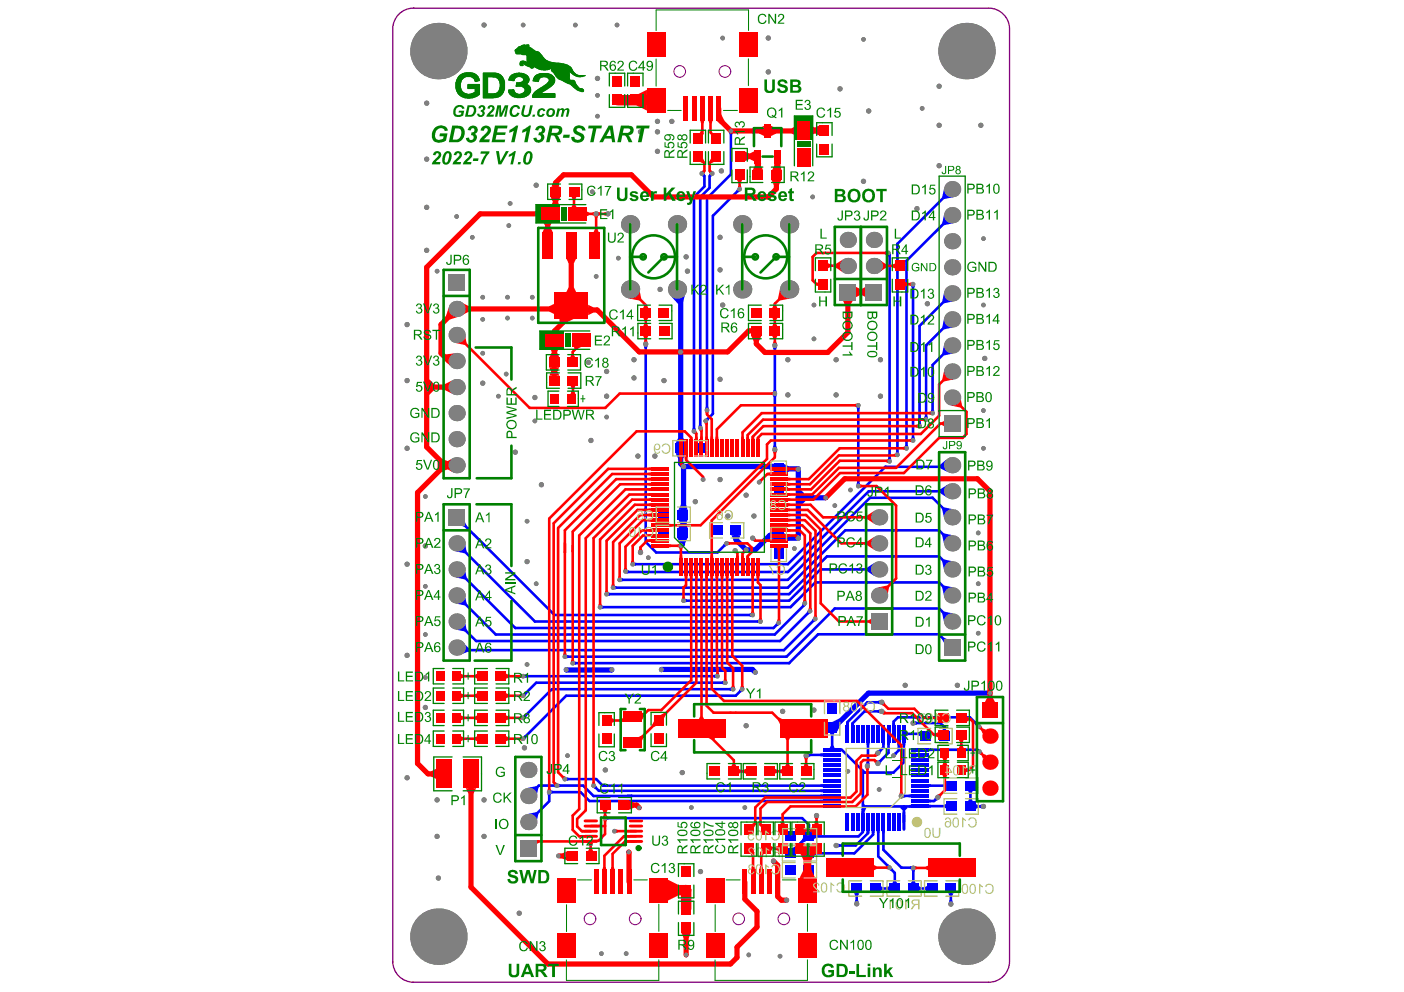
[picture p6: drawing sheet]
<svg xmlns="http://www.w3.org/2000/svg" width="297mm" height="210mm" viewBox="0 0 297 210" stroke-linecap="round" stroke-linejoin="round" font-family="sans-serif">
<path d="M87.5 1.7h121.7a4.4 4.4 0 0 1 4.4 4.5v197.2a4.4 4.4 0 0 1-4.5 4.4M87.6 1.7a4.4 4.4 0 0 0-4.5 4.4v197.6M83.1 203.4a4.4 4.4 0 0 0 4.4 4.4M87.2 207.8h122" fill="none" stroke="#800080" stroke-width=".28"/>
<g fill="none" stroke="#800080" stroke-width=".22">
<circle cx="143.8" cy="15.1" r="1.23"/>
<circle cx="153.4" cy="15.1" r="1.23"/>
<circle cx="124.8" cy="194.4" r="1.23"/>
<circle cx="134.4" cy="194.4" r="1.23"/>
<circle cx="156.3" cy="194.4" r="1.23"/>
<circle cx="165.8" cy="194.4" r="1.23"/>
</g>
<g fill="#00f">
<path d="M97.5 111.2l.8-.8 .4 .8-.4 .4z"/>
<path d="M110.6 155.8l.4-.2 .4 .4-.2 .4z"/>
<path d="M110.6 151.4l.4-.2 .4 .4-.2 .4z"/>
<path d="M110.6 146.7l.4-.2 .4 .4-.2 .4z"/>
<path d="M111 142.7l.4 .1v.6l-.4 .1z"/>
<path d="M115.8 167.9h.8l-.1 .4h-.6z"/>
<path d="M118.2 165.8l.4 .2v.5l-.4 .1z"/>
<path d="M117.1 166l.5-.2v.8l-.5-.1z"/>
<path d="M119.8 164.5l.4 .1v.5l-.4 .1z"/>
<path d="M121.5 139.9l.4 .2v.5l-.4 .1z"/>
<path d="M119.8 138.6l.4 .1v.5l-.4 .1z"/>
<path d="M125.5 166.7l.6-.5 .2 .3-.4 .4z"/>
<path d="M128.4 172.7l.4 .1v.6l-.4 .1z"/>
<path d="M128.6 125.3l.4 .1v.6l-.4 .1z"/>
<path d="M130 123.9l.4 .2v.5l-.4 .1z"/>
<path d="M131.4 122.3l.4 .1v.6l-.4 .1z"/>
<path d="M133.4 168.2l.4 .4-.2 .1v-.6v.6z"/>
<path d="M132.7 120.6l.4 .2-.2 .5h-.3z"/>
<path d="M142.9 95.9h2.2l-.5 1.1h-1.1z"/>
<path d="M143.5 92.7h1.1l.5 1.1h-2.2z"/>
<path d="M142 62.8l3-.8-.4 1.8-1.1 .5z"/>
<path d="M147.9 89.9l.5-.1 .2 .5h-.8z"/>
<path d="M146.5 90.6h.6l.1 .4h-.8z"/>
<path d="M148.4 37.2l.6-.6 .2 .4-.4 .4z"/>
<path d="M151.1 142.8l.4-.1v.8l-.4-.1z"/>
<path d="M152.7 144.2l.4-.1v.8l-.4-.2z"/>
<path d="M153.2 114.9l.6 .6-.4 .2-.4-.4z"/>
<path d="M150.2 36.6l.6 .6-.4 .2-.4-.4z"/>
<path d="M156.5 145.8l.6 .5-.4 .2-.4-.4z"/>
<path d="M154.7 113.2h2l-.4 1h-1.1z"/>
<path d="M156 39.9l.5 .6-.3 .2-.4-.4z"/>
<path d="M154.2 28h.8l-.1 .4h-.5z"/>
<path d="M160.2 131.2l.4-.1v.8l-.4-.1z"/>
<path d="M158.5 129.9l.4-.2v.8l-.4-.1z"/>
<path d="M162.9 112.7l.8-.3v1.7l-.8-.3z"/>
<path d="M165.8 112.8l1.1 .5v1.1l-1.1-.1z"/>
<path d="M165.8 98.1l1.1 .6v1.1l-1.1 .5z"/>
<path d="M163.6 94.3h.6l.2 .5h-.9z"/>
<path d="M163.6 82.6h.6l.1 .4h-.8z"/>
<path d="M163.5 73.4h.9l-.2 .5h-.6z"/>
<path d="M167.4 179.5l.8-.4 .5 .4-.4 .8z"/>
<path d="M170.1 176.9l.4 1.1-.8 .4v-.7z"/>
<path d="M170.8 159.4l.4 .1 .2 .5-.4 .3z"/>
<path d="M170.9 129.2l.5 .6-.3 .2-.4-.4z"/>
<path d="M173.5 168.1h.6v.6h-.6z"/>
<path d="M173.5 169.2h.6v.6h-.6z"/>
<path d="M173.5 166l.6-.1v.7l-.6-.1z"/>
<path d="M173.5 159.5l.6-.1v.7l-.6-.1z"/>
<path d="M172 130.9l.5 .5-.3 .3-.4-.4z"/>
<path d="M177.2 178.5l.5 .1v.6l-.5 .1z"/>
<path d="M179 152.9h.6v.5h-.6z"/>
<path d="M181 190.4h.5l.2 .5h-.9z"/>
<path d="M180.7 189h1.1l-.3 .6h-.5z"/>
<path d="M182.3 175.8h.5v.3h-.5z"/>
<path d="M183.3 175.8h.7l-.1 .5h-.5z"/>
<path d="M182.8 170.1l.4 1-.4 .9-.5-.7z"/>
<path d="M183.4 161.2l.5 .2 .1 .4-.9-.1z"/>
<path d="M183.3 157.1h.7l-.1 .6h-.5z"/>
<path d="M181.3 102.1h.6l.1 .5h-.8z"/>
<path d="M181.2 86.1h.8l-.1 .4h-.6z"/>
<path d="M186.2 187.4l.6 .3v.6l-.6 .3z"/>
<path d="M187.7 187.7l.5-.3v1.2l-.5-.3z"/>
<path d="M187.5 183.3l.4-.4 .4 .2-.6 .6z"/>
<path d="M188.1 184.1l.6-.6 .2 .4-.4 .4z"/>
<path d="M185.5 175.8h.6v.5h-.6z"/>
<path d="M186.6 175.8h.6v.5h-.6z"/>
<path d="M185.6 161l.5-.2 .4 .4-.2 .4z"/>
<path d="M187.7 157.1h.6v.6h-.6z"/>
<path d="M186.6 157.1h.6v.6h-.6z"/>
<path d="M185.7 150.2l.5-.1v.9l-.5-.2z"/>
<path d="M185.7 148.3l.5-.1v.8l-.5-.1z"/>
<path d="M187.7 53.9l.7-.2 .1 .5-.6 .1z"/>
<path d="M192.6 183.3l.4-.1-.1 .8-.4-.1z"/>
<path d="M192.8 183.9h.8l-.1 .5h-.6z"/>
<path d="M192.2 170.4l.6-.1v.6h-.6z"/>
<path d="M192.2 168.1h.6v.6h-.6z"/>
<path d="M191 168l.5 .1v.6l-.5 .2z"/>
<path d="M190.4 170.9l.8-.5 .9 .5-.6 .6h-.5z"/>
<path d="M190.9 157.1h.7l-.1 .6h-.5z"/>
<path d="M191.6 154.7l.5 .3v.6l-.5 .2z"/>
<path d="M189.8 157.1h.7l-.1 .6h-.5z"/>
<path d="M191.5 94.1h.6l.1 .5h-.8z"/>
<path d="M189.6 95.5h.5l.2 .4h-.8z"/>
<path d="M192.8 60.4h.8l-.2 .4h-.5z"/>
<path d="M195.6 187.7l.6-.3v1.2l-.6-.3z"/>
<path d="M194.3 187.4l.6 .3v.6l-.6 .3z"/>
<path d="M196.4 170.3h.6v.6h-.6z"/>
<path d="M196.4 169.2h.6v.6h-.6z"/>
<path d="M196.4 165.9l.6 .1v.5l-.6 .1z"/>
<path d="M194.2 155l.6-.3v1.1l-.6-.2z"/>
<path d="M194.3 89.5h.5l.1 .4h-.7z"/>
<path d="M197 86.7h.6l.1 .4h-.8z"/>
<path d="M200.9 190.5h.5l.2 .5h-.9z"/>
<path d="M200.6 189h1.1l-.3 .6h-.5z"/>
<path d="M199.8 170.3l.5-.3v1.1l-.5-.2z"/>
<path d="M199.8 166l.5-.3v1.1l-.5-.3z"/>
<path d="M199.4 135.3l.3-.4 .8 .4-.8 .8z"/>
<path d="M199.3 129.8l.4-.4 2 .4-1.9 1.9z"/>
<path d="M199.3 124.3l.4-.4 2 .4-1.9 1.9z"/>
<path d="M199.3 107.7l.4-.3 2 .4-1.9 1.9z"/>
<path d="M198.7 103.7l1.7-1.1v2.7l-1.7-1.1z"/>
<path d="M198.7 98.5l1.6-1.3 .3 2.7-1.8-.9z"/>
<path d="M199.8 67.3l1.9 2-2 .4-.4-.4z"/>
<path d="M199.8 61.8l1.9 2-2 .4-.4-.4z"/>
<path d="M199.8 45.3l1.9 1.9-2 .5-.4-.4z"/>
<path d="M199.8 39.8l1.9 1.9-2 .4-.4-.4z"/>
<path d="M205 169.1h.6l.3 .5h-1.1z"/>
<path d="M206.4 170.1l.5 .3v.5l-.5 .3z"/>
<path d="M207.3 170.4l.4-.2v.9l-.4-.2z"/>
<path d="M97.9 135.9l1.4 1.4-.2 .5-1.8 .8z"/>
<path d="M111.5 172.3l2-.5 .4 .4-.4 2z"/>
<path d="M111.5 166.7l2-.4 .4 .4-.4 2z"/>
<path d="M116.5 167.2l.4 .1v.6l-.4 .1z"/>
<path d="M134.2 119l.4 .1v.6l-.4 .1z"/>
<path d="M143 61.4l.4-.4 .7 .5-.6 .6z"/>
<path d="M154.4 145.6l.4-.2v.8l-.4-.1z"/>
<path d="M164.3 131.7l.5 .6-.4 .2-.3-.4z"/>
<path d="M163.5 83.6h.8l-.1 .4h-.6z"/>
<path d="M169.8 127.7l.7 .4-.2 .2-.7-.2z"/>
<path d="M169.4 103.7l1.1 1.1v1.1l-1.1 1.1-1.1-1.7z"/>
<path d="M172.2 180l.5 .3v.5l-.5 .3z"/>
<path d="M173.5 167.1l.6-.1v.6h-.6z"/>
<path d="M172.2 176.4l.6 .3v.6l-.6 .2z"/>
<path d="M177.8 158.3l.3 .1v.5l-.3 .1z"/>
<path d="M182.3 171.6h.5l.1 .5h-.7z"/>
<path d="M185.6 158.8l.5-.2 .4 .4-.2 .4z"/>
<path d="M187.9 96.9h.6l.1 .4h-.8z"/>
<path d="M191 171.7h.5v.6h-.6z"/>
<path d="M192.9 92.5h.5l.2 .4h-.8z"/>
<path d="M196.4 158.3l.6 .1v.5l-.6 .1z"/>
<path d="M195.7 88.1h.5l.1 .4h-.8z"/>
<path d="M199.5 154.2h.6l.2 .5h-1.1z"/>
<path d="M199.3 118.8l.4-.4 2 .4-1.9 1.9z"/>
<path d="M199.3 113.3l.4-.4 2 .4-1.9 1.9z"/>
<path d="M199.8 72.9l1.9 1.9-2 .4-.4-.4z"/>
<path d="M204.8 167.2h1.1l-.3 .6h-.6z"/>
<path d="M96.4 122.2l1.9-2 .4 2-.4 .4z"/>
<path d="M96.4 116.7l1.9-2 .4 2-.4 .4z"/>
<path d="M127.3 128.1l.4 .1v.6l-.4 .1z"/>
<path d="M144.9 126.7l.4 .1v.6l-.4 .1z"/>
<path d="M144.1 110.6h1.1l.3 1.1-2 .1z"/>
<path d="M144.1 106.8h1.1l.3 1.1h-2z"/>
<path d="M149.2 88.6l.4-.2 .4 .4-.2 .3z"/>
<path d="M149.3 86.1h.6l.1 .4h-.8z"/>
<path d="M136.2 73.1h.9l-.2 .5h-.6z"/>
<path d="M162.6 98.2l1.1-.1v1.7l-1.1-.5z"/>
<path d="M170.5 181.6h1.2l-.3 .5h-.6z"/>
<path d="M170.8 182.6h.6l.3 .5h-1.2z"/>
<path d="M184.4 175.8h.6v.5h-.6z"/>
<path d="M170.9 175.4h.5l.3 .6h-1.1z"/>
<path d="M175.8 157.8h.5l.3 .5h-1.1z"/>
<path d="M175.5 155h1.1l-.3 .5h-.5z"/>
<path d="M180.1 153.1h.6v.3h-.6z"/>
<path d="M183.3 120.2l1.7-1.1v2.8l-1.7-1.1z"/>
<path d="M192.9 186.4h.6l.3 .6h-1.1z"/>
<path d="M189 186.4h.6l.3 .6h-1.1z"/>
<path d="M197.9 168.6l.6 .7-.5 .2-.4-.4z"/>
<path d="M189 159.4l.3-.2 .4 .4-.2 .4z"/>
<path d="M188.8 152.9h.5l.1 .5h-.7z"/>
<path d="M193.5 152.6l.5 .1v.6l-.5 .1z"/>
<path d="M206.4 153.4l.4-.4 .4 .2-.6 .6z"/>
<path d="M96.4 133.2l1.9-1.9 .4 1.9-.4 .4z"/>
<path d="M96.4 127.7l1.9-1.9 .4 1.9-.4 .4z"/>
<path d="M143.3 113.8h2.2l-.6 1.1h-1.1z"/>
<path d="M143.5 109.9h2l-.3 1.1h-1.1z"/>
<path d="M176 152.8l1.6-.8 .3 1.3-.8 1.6z"/>
<path d="M175.7 154.3h.8l-.2 1.2h-.5z"/>
</g>
<g fill="none" stroke="#00f" stroke-width=".55">
<path d="M148.5 36.7l.5 .6v2.2l-2.2 2.2v49.6M150.7 36.7l-.6 .6v2.4l-2 2 .1 48.9M154.6 27.7v9.2l-5 5v44.9M156.5 40l-5.7 5.7v41.9l-1.5 1.5M187.9 53.5l.3 .3v43.8M201.4 40l-11.5 11.6v44.6M201.4 45.5l-9.6 9.7v39.7M136.6 72.8v41.9l2.2 2.2h13l1.9-1.9M143.2 61.2l.8 .8M163.9 73.1v22M193.2 60.1v33.1M201.4 67.6l-5.5 5.5v15.7"/>
<path d="M201.4 73.1l-4.1 4.1v10.2M201.4 62.1l-6.9 6.9v21.2M181.6 85.8v17M201.4 98.4l-.3 .4h-13.8l-20.6 20.6h-32.8M96.6 109.5l20.7 20.6h41.9M96.6 115l16.6 16.5h47.7M201.4 104h-17.6l-17.1 17h-34.2l-.2-.1M201.4 115l-2.7-2.8h-19.9l-12.1 12.1h-37M201.4 109.5l-4.1-4.2h-13.2l-17.4 17.4h-35.6M96.6 120.5l12.4 12.4h54.6l1.2-1.1M96.6 126l8.3 8.3h59l6.4-6.4v-.3M171.4 129.3l-6.4 6.3h-64.2l-4.2-4.1"/>
<path d="M172.5 131l-6.6 6.6h-68.7l-.6-.6M186 120.5h-12.4l-6.6 6.6h-22.4M201.4 131.5l-2.7-2.7h-22.1l-10.2 10.1h-46.9M201.4 137l-2.8-2.8h-25.5l-6.1 6.1h-45.8M201.4 120.5l-2.7-2.8h-23.7l-8 8h-38.7M201.4 126l-2.7-2.8h-26.2l-5.3 5.3h-40.2M110.7 143.1h41.1M153.4 144.5h-40l-2.7 2.7M155.1 145.8h-38.3l-6.1 6.1M157 145.8l-1.4 1.4h-35.8l-9.1 9.1M175.9 159.7h-5.2l-.2 .2M176.1 153.9v4.6l-.2 .1h2.2l4.8 4.9h6.1l2.2-2.2v-6h4.2l.5 .5"/>
<path d="M183.6 155.3v6.7l-.1 .1M186.5 148.6h-3l-4.2 4.2v2.5M186.5 150.5h-3.6l-2.5 2.6v2.2M186.9 155.3v2.9l-1.2 1.1M188 155.3v4l-2.3 2.2M190.2 155.3v3.5l-1.2 1.1M193.2 153h5.8l.8 .8v2M194.6 158.6h12.2l.4 .5M207.1 153.7l-1.9-1.9h-15.2l-.9 .9v2.6M119.5 164.9h6.6l1.4 1.3h48.4M125.6 166.2l1.1 1.1h49.2M128.1 173.1h41.6l1.5 1.5v2.4"/>
<path d="M132.7 168.4h43.2M133.6 168.4h-8l-2.2-2.2h-9.4l-2.2 2.2M175.9 169.5h-51.2l-1.9-1.9h-6.6v1.9l-4.4 4.4M182.5 163.1v13l-.9 .9h-10.8l-3.6 3.6M183.6 173.9v2.4l-2.6 2.6h-4.1M184.7 173.9v2.7l-3.9 4h-9.7v3.5M185.8 173.9v7.3l3.5 3.5v3.3h-4.1l.6-.6M186.9 173.9v5.9l3.8 3.8h2.5v4.4h4.1M191.2 170.6v3.3M194.6 168.4h-3.9M198.4 168.7l-.8 .8h-3M201.4 170.6h-18.2l-.7 .7"/>
<path d="M201.4 166.2h-6.8M205.3 166.2v4.4h2.8M181.3 188v3.3M201.2 188v3.3"/>
</g>
<path d="M144 62v36.1l.6 .6M144.6 98.7v14.1l-.5 .5M144.6 98.7h19.7l.5 .5 4.1 .1v14.6h-3.5l-.6-.6h-1.9l-3.1 3.1h-1.9l-2.2-2.2v-2M144.4 112.8v2.4l-.3 .3M168.9 105.3h5.8M119.8 141.7h9.6M139.9 141.7l19.3-.1 .6 .7M209.4 146.7h-25.7l-7.2 7.2h-.4" fill="none" stroke="#00f" stroke-width="1.1"/>
<g fill="#808080">
<circle cx="168.1" cy="116.1" r=".5"/>
<circle cx="119.8" cy="141.7" r=".5"/>
<circle cx="159.8" cy="142.3" r=".5"/>
<circle cx="157" cy="145.8" r=".5"/>
<circle cx="110.7" cy="156.3" r=".5"/>
<circle cx="151.8" cy="143.1" r=".5"/>
<circle cx="153.4" cy="144.5" r=".5"/>
<circle cx="155.1" cy="145.8" r=".5"/>
<circle cx="110.7" cy="151.9" r=".5"/>
<circle cx="110.7" cy="147.2" r=".5"/>
<circle cx="110.7" cy="143.1" r=".5"/>
<circle cx="160.9" cy="131.5" r=".5"/>
<circle cx="159.2" cy="130.1" r=".5"/>
<circle cx="127" cy="128.5" r=".5"/>
<circle cx="144.6" cy="127.1" r=".5"/>
<circle cx="128.3" cy="125.7" r=".5"/>
<circle cx="129.7" cy="124.3" r=".5"/>
<circle cx="131.1" cy="122.7" r=".5"/>
<circle cx="132.3" cy="120.9" r=".5"/>
<circle cx="133.9" cy="119.4" r=".5"/>
<circle cx="135.5" cy="116.9" r=".55"/>
<circle cx="181.6" cy="102.8" r=".5"/>
<circle cx="181.6" cy="85.8" r=".5"/>
<circle cx="163.9" cy="83.3" r=".5"/>
<circle cx="156.5" cy="40" r=".5"/>
<circle cx="149.6" cy="86.8" r=".5"/>
<circle cx="149.3" cy="89.1" r=".5"/>
<circle cx="154.6" cy="27.7" r=".5"/>
<circle cx="148.2" cy="90.6" r=".5"/>
<circle cx="157.6" cy="170.9" r=".5"/>
<circle cx="146.3" cy="170.9" r=".5"/>
<circle cx="139.9" cy="141.7" r=".5"/>
<circle cx="129.4" cy="141.7" r=".5"/>
<circle cx="207.1" cy="153.7" r=".5"/>
<circle cx="207.2" cy="159.1" r=".5"/>
<circle cx="209.4" cy="146.7" r=".5"/>
<circle cx="150.7" cy="36.7" r=".5"/>
<circle cx="148.5" cy="36.7" r=".5"/>
<circle cx="125.3" cy="40.6" r=".5"/>
<circle cx="195.1" cy="22.9" r=".5"/>
<circle cx="92.5" cy="57.4" r=".5"/>
<circle cx="99.9" cy="50.2" r=".5"/>
<circle cx="107.6" cy="47.7" r=".5"/>
<circle cx="107.9" cy="43" r=".5"/>
<circle cx="96.6" cy="45.8" r=".5"/>
<circle cx="112.6" cy="67.3" r=".5"/>
<circle cx="107.4" cy="67.3" r=".5"/>
<circle cx="102.1" cy="67.6" r=".5"/>
<circle cx="112.6" cy="62.9" r=".5"/>
<circle cx="107.4" cy="62.9" r=".5"/>
<circle cx="102.1" cy="62.9" r=".5"/>
<circle cx="107.1" cy="79.1" r=".5"/>
<circle cx="102.1" cy="74.7" r=".5"/>
<circle cx="105.4" cy="83.8" r=".5"/>
<circle cx="113.2" cy="89.1" r=".5"/>
<circle cx="128.3" cy="88.2" r=".5"/>
<circle cx="111.5" cy="140.6" r=".5"/>
<circle cx="111.5" cy="110.3" r=".5"/>
<circle cx="90" cy="143.4" r=".5"/>
<circle cx="90" cy="134.3" r=".5"/>
<circle cx="90" cy="124.1" r=".5"/>
<circle cx="90" cy="105.1" r=".5"/>
<circle cx="137.2" cy="118" r=".5"/>
<circle cx="130.8" cy="54.6" r=".5"/>
<circle cx="126.1" cy="58.5" r=".5"/>
<circle cx="208.1" cy="94.9" r=".5"/>
<circle cx="207" cy="112.8" r=".5"/>
<circle cx="207" cy="123.5" r=".5"/>
<circle cx="207" cy="134" r=".5"/>
<circle cx="179.9" cy="103.7" r=".5"/>
<circle cx="176.6" cy="107" r=".5"/>
<circle cx="172.2" cy="71.7" r=".5"/>
<circle cx="172.2" cy="64.5" r=".5"/>
<circle cx="130.5" cy="5.3" r=".5"/>
<circle cx="126.4" cy="20.2" r=".5"/>
<circle cx="171.9" cy="41.7" r=".5"/>
<circle cx="121.7" cy="5.3" r=".5"/>
<circle cx="182.7" cy="8.3" r=".5"/>
<circle cx="126.4" cy="24.6" r=".5"/>
<circle cx="208.1" cy="86.9" r=".5"/>
<circle cx="208.1" cy="64.5" r=".5"/>
<circle cx="208.1" cy="50.5" r=".5"/>
<circle cx="165" cy="202.3" r=".5"/>
<circle cx="158.4" cy="202.1" r=".5"/>
<circle cx="132.5" cy="201.8" r=".5"/>
<circle cx="127.2" cy="201.8" r=".5"/>
<circle cx="120.1" cy="159.9" r=".5"/>
<circle cx="113.4" cy="123.5" r=".5"/>
<circle cx="174.7" cy="105.3" r=".5"/>
<circle cx="188.2" cy="97.6" r=".5"/>
<circle cx="187.9" cy="53.5" r=".5"/>
<circle cx="130" cy="175.9" r=".5"/>
<circle cx="118.1" cy="181.1" r=".5"/>
<circle cx="135.2" cy="170.9" r=".5"/>
<circle cx="133" cy="180.3" r=".5"/>
<circle cx="145.2" cy="202.1" r=".5"/>
<circle cx="128.1" cy="173.1" r=".5"/>
<circle cx="189" cy="159.9" r=".5"/>
<circle cx="153.7" cy="115" r=".5"/>
<circle cx="144.1" cy="115.5" r=".5"/>
<circle cx="121.2" cy="140.3" r=".5"/>
<circle cx="119.5" cy="138.9" r=".5"/>
<circle cx="146.8" cy="91.3" r=".5"/>
<circle cx="172.5" cy="131" r=".5"/>
<circle cx="171.4" cy="129.3" r=".5"/>
<circle cx="170.3" cy="127.7" r=".5"/>
<circle cx="164.8" cy="131.8" r=".5"/>
<circle cx="157.9" cy="116.4" r=".5"/>
<circle cx="148.8" cy="101.5" r=".5"/>
<circle cx="193.2" cy="60.1" r=".5"/>
<circle cx="193.2" cy="93.2" r=".5"/>
<circle cx="194.5" cy="90.2" r=".5"/>
<circle cx="195.9" cy="88.8" r=".5"/>
<circle cx="197.3" cy="87.4" r=".5"/>
<circle cx="191.8" cy="94.9" r=".5"/>
<circle cx="189.9" cy="96.2" r=".5"/>
<circle cx="116.2" cy="167.6" r=".5"/>
<circle cx="117.9" cy="166.2" r=".5"/>
<circle cx="119.5" cy="164.9" r=".5"/>
<circle cx="125.6" cy="166.2" r=".5"/>
<circle cx="188.2" cy="183.6" r=".5"/>
<circle cx="193.2" cy="183.6" r=".5"/>
<circle cx="160.6" cy="102" r=".5"/>
<circle cx="110.7" cy="5.3" r=".5"/>
<circle cx="152.9" cy="8.1" r=".5"/>
<circle cx="179.4" cy="163.2" r=".5"/>
<circle cx="186" cy="167.1" r=".5"/>
<circle cx="202.5" cy="145" r=".55"/>
<circle cx="144.6" cy="98.7" r=".55"/>
<circle cx="168.9" cy="113.9" r=".55"/>
<circle cx="168.9" cy="99.3" r=".55"/>
<circle cx="163.9" cy="95.1" r=".55"/>
<circle cx="163.9" cy="73.1" r=".55"/>
<circle cx="136.6" cy="72.8" r=".55"/>
<circle cx="144" cy="74.5" r=".55"/>
<circle cx="159.2" cy="113.9" r=".55"/>
<circle cx="138.5" cy="96.5" r=".55"/>
<circle cx="152.3" cy="101.5" r=".55"/>
<circle cx="155.5" cy="116.5" r=".55"/>
<circle cx="147.1" cy="106.2" r=".55"/>
<circle cx="154" cy="109.2" r=".55"/>
<circle cx="159.5" cy="109.2" r=".55"/>
<circle cx="157.9" cy="104.8" r=".55"/>
<circle cx="157.9" cy="153.6" r=".55"/>
<circle cx="165.6" cy="150.5" r=".55"/>
<circle cx="102.4" cy="169.3" r=".55"/>
<circle cx="92.5" cy="169.3" r=".55"/>
<circle cx="172.2" cy="150.2" r=".55"/>
<circle cx="191.5" cy="145" r=".55"/>
<circle cx="102.4" cy="177" r=".55"/>
<circle cx="92.5" cy="177" r=".55"/>
<circle cx="90" cy="149.7" r=".55"/>
<circle cx="86.1" cy="164.6" r=".55"/>
<circle cx="90.3" cy="21.8" r=".55"/>
<circle cx="86.1" cy="68.7" r=".55"/>
<circle cx="128.1" cy="162.9" r=".55"/>
<circle cx="109.9" cy="193.2" r=".55"/>
<circle cx="128.3" cy="83.8" r=".55"/>
<circle cx="124.5" cy="76.7" r=".55"/>
<circle cx="111.5" cy="118.8" r=".55"/>
<circle cx="196.2" cy="64.3" r=".55"/>
<circle cx="194" cy="44.2" r=".55"/>
<circle cx="162.5" cy="8.1" r=".55"/>
<circle cx="162.5" cy="15.2" r=".55"/>
<circle cx="183.8" cy="23.5" r=".55"/>
<circle cx="198.7" cy="18.2" r=".55"/>
<circle cx="198.7" cy="26.5" r=".55"/>
<circle cx="207.5" cy="26.5" r=".55"/>
<circle cx="113.4" cy="39.2" r=".55"/>
<circle cx="102.4" cy="5.3" r=".55"/>
<circle cx="90.3" cy="53" r=".55"/>
<circle cx="90.3" cy="33.7" r=".55"/>
<circle cx="86.1" cy="80.5" r=".55"/>
<circle cx="109" cy="95.7" r=".55"/>
<circle cx="125" cy="93.2" r=".55"/>
<circle cx="144.3" cy="163.5" r=".55"/>
<circle cx="148.2" cy="184.4" r=".55"/>
<circle cx="90.3" cy="43.9" r=".55"/>
<circle cx="90" cy="115.5" r=".55"/>
<circle cx="92.7" cy="185.8" r=".55"/>
<circle cx="128.3" cy="78.6" r=".55"/>
<circle cx="134.1" cy="76.1" r=".55"/>
<circle cx="114.5" cy="102.6" r=".55"/>
<circle cx="135" cy="96.5" r=".55"/>
<circle cx="134.1" cy="80" r=".55"/>
<circle cx="102.1" cy="81.1" r=".55"/>
<circle cx="113.2" cy="84.1" r=".55"/>
<circle cx="166.7" cy="76.1" r=".55"/>
<circle cx="176.9" cy="76.1" r=".55"/>
<circle cx="186.3" cy="76.1" r=".55"/>
<circle cx="152.3" cy="50.2" r=".55"/>
<circle cx="176.9" cy="83.6" r=".55"/>
<circle cx="152.9" cy="64.5" r=".55"/>
<circle cx="145.4" cy="57.4" r=".55"/>
<circle cx="152.3" cy="80.3" r=".55"/>
<circle cx="139.6" cy="61.2" r=".55"/>
<circle cx="145.2" cy="54.3" r=".55"/>
<circle cx="152.3" cy="57.1" r=".55"/>
<circle cx="177.7" cy="18.8" r=".55"/>
<circle cx="208.3" cy="75.8" r=".55"/>
<circle cx="140.5" cy="80.5" r=".55"/>
<circle cx="198.7" cy="35.1" r=".55"/>
<circle cx="166.7" cy="83.6" r=".55"/>
<circle cx="186.3" cy="83.8" r=".55"/>
<circle cx="152.6" cy="36.2" r=".55"/>
<circle cx="182.7" cy="38.4" r=".55"/>
<circle cx="139.1" cy="32" r=".55"/>
<circle cx="139.1" cy="25.7" r=".55"/>
<circle cx="142.1" cy="25.7" r=".55"/>
<circle cx="139.1" cy="27.9" r=".55"/>
<circle cx="135.5" cy="27.9" r=".55"/>
<circle cx="86.1" cy="94.9" r=".55"/>
<circle cx="86.1" cy="119.4" r=".55"/>
<circle cx="86.1" cy="138.7" r=".55"/>
<circle cx="111" cy="158.2" r=".55"/>
<circle cx="190.7" cy="168.4" r=".55"/>
<circle cx="186.5" cy="148.6" r=".55"/>
<circle cx="186.5" cy="150.5" r=".55"/>
<circle cx="185.7" cy="159.3" r=".55"/>
<circle cx="185.7" cy="161.5" r=".55"/>
<circle cx="183.5" cy="162.1" r=".55"/>
<circle cx="198.4" cy="168.7" r=".55"/>
<circle cx="193.2" cy="153" r=".55"/>
<circle cx="208.1" cy="170.6" r=".55"/>
<circle cx="163.6" cy="182.2" r=".55"/>
<circle cx="166.4" cy="190.5" r=".55"/>
<circle cx="172.8" cy="172.6" r=".55"/>
<circle cx="170.5" cy="159.9" r=".55"/>
<circle cx="176.9" cy="178.9" r=".55"/>
<circle cx="181.3" cy="191.3" r=".55"/>
<circle cx="201.2" cy="191.3" r=".55"/>
<circle cx="126.1" cy="45.3" r=".55"/>
<circle cx="128.6" cy="45.3" r=".55"/>
<circle cx="126.4" cy="16.6" r=".55"/>
<circle cx="111.8" cy="173.9" r="1.71"/>
<circle cx="111.8" cy="168.4" r="1.71"/>
<circle cx="111.8" cy="162.9" r="1.71"/>
<circle cx="96.6" cy="126" r="1.71"/>
<circle cx="96.6" cy="81.9" r="1.71"/>
<circle cx="179.4" cy="50.8" r="1.71"/>
<circle cx="184.9" cy="50.8" r="1.71"/>
<circle cx="201.4" cy="126" r="1.71"/>
<circle cx="201.4" cy="104" r="1.71"/>
<circle cx="96.6" cy="137" r="1.71"/>
<circle cx="96.6" cy="131.5" r="1.71"/>
<circle cx="96.6" cy="120.5" r="1.71"/>
<circle cx="96.6" cy="115" r="1.71"/>
<circle cx="96.6" cy="98.4" r="1.71"/>
<circle cx="96.6" cy="92.9" r="1.71"/>
<circle cx="96.6" cy="87.4" r="1.71"/>
<circle cx="96.6" cy="76.4" r="1.71"/>
<circle cx="96.6" cy="70.9" r="1.71"/>
<circle cx="96.6" cy="65.4" r="1.71"/>
<circle cx="143.2" cy="61.2" r="1.93"/>
<circle cx="143.2" cy="47.5" r="1.93"/>
<circle cx="157" cy="61.2" r="1.93"/>
<circle cx="167" cy="61.2" r="1.93"/>
<circle cx="157" cy="47.5" r="1.93"/>
<circle cx="167" cy="47.5" r="1.93"/>
<circle cx="201.4" cy="131.5" r="1.71"/>
<circle cx="201.4" cy="120.5" r="1.71"/>
<circle cx="201.4" cy="115" r="1.71"/>
<circle cx="201.4" cy="98.4" r="1.71"/>
<circle cx="201.4" cy="84.1" r="1.71"/>
<circle cx="201.4" cy="78.6" r="1.71"/>
<circle cx="201.4" cy="67.6" r="1.71"/>
<circle cx="201.4" cy="62.1" r="1.71"/>
<circle cx="201.4" cy="51" r="1.71"/>
<circle cx="201.4" cy="45.5" r="1.71"/>
<circle cx="201.4" cy="40" r="1.71"/>
<circle cx="179.4" cy="56.3" r="1.71"/>
<circle cx="184.9" cy="56.3" r="1.71"/>
<circle cx="201.4" cy="109.5" r="1.71"/>
<circle cx="201.4" cy="73.1" r="1.71"/>
<circle cx="201.4" cy="56.6" r="1.71"/>
<circle cx="186" cy="126" r="1.71"/>
<circle cx="133.3" cy="61.2" r="1.93"/>
<circle cx="133.3" cy="47.5" r="1.93"/>
<circle cx="92.7" cy="10.8" r="6"/>
<circle cx="186" cy="115" r="1.71"/>
<circle cx="186" cy="120.5" r="1.71"/>
<circle cx="204.5" cy="10.8" r="6"/>
<circle cx="92.7" cy="198.2" r="6"/>
<circle cx="204.5" cy="198.2" r="6"/>
<circle cx="186" cy="109.5" r="1.71"/>
</g>
<g fill="#808080">
<path d="M110.1 177.7h3.4v3.5h-3.4z" fill-rule="evenodd"/>
<path d="M94.9 58.2h3.4v3.4h-3.4z" fill-rule="evenodd"/>
<path d="M177.7 60.1h3.4v3.4h-3.4z" fill-rule="evenodd"/>
<path d="M183.2 60.1h3.4v3.4h-3.4z" fill-rule="evenodd"/>
<path d="M199.7 135.3h3.5v3.4h-3.5z" fill-rule="evenodd"/>
<path d="M94.9 107.8h3.4v3.4h-3.4z" fill-rule="evenodd"/>
<path d="M199.7 87.9h3.5v3.4h-3.5z" fill-rule="evenodd"/>
<path d="M184.3 129.8h3.4v3.4h-3.4z" fill-rule="evenodd"/>
</g>
<g fill="#00f">
<path d="M146.8 93.8h2.2v2.1h-2.2z" fill-rule="evenodd"/>
<path d="M150.7 111.2h2.2v2h-2.2z" fill-rule="evenodd"/>
<path d="M154.6 111.2h2.2v2h-2.2z" fill-rule="evenodd"/>
<path d="M163.7 116.1h2.1v2.2h-2.1z" fill-rule="evenodd"/>
<path d="M163.7 112.2h2.1v2.1h-2.1z" fill-rule="evenodd"/>
<path d="M163.7 102h2.1v2.2h-2.1z" fill-rule="evenodd"/>
<path d="M163.7 98.1h2.1v2.2h-2.1z" fill-rule="evenodd"/>
<path d="M194.8 154.7h2.2v2.1h-2.2z" fill-rule="evenodd"/>
<path d="M200.1 187h2.2v2h-2.2z" fill-rule="evenodd"/>
<path d="M198.7 154.7h2.2v2.1h-2.2z" fill-rule="evenodd"/>
<path d="M204.2 169.6h2.2v2.1h-2.2z" fill-rule="evenodd"/>
<path d="M204.2 165.2h2.2v2.1h-2.2z" fill-rule="evenodd"/>
<path d="M179 172.1h.6v3.7h-.6z" fill-rule="evenodd"/>
<path d="M179 153.4h.6v3.7h-.6z" fill-rule="evenodd"/>
<path d="M181.1 172.1h.7v3.7h-.7z" fill-rule="evenodd"/>
<path d="M182.2 172.1h.7v3.7h-.7z" fill-rule="evenodd"/>
<path d="M183.3 172.1h.7v3.7h-.7z" fill-rule="evenodd"/>
<path d="M183.3 153.4h.7v3.7h-.7z" fill-rule="evenodd"/>
<path d="M182.2 153.4h.7v3.7h-.7z" fill-rule="evenodd"/>
<path d="M181.1 153.4h.7v3.7h-.7z" fill-rule="evenodd"/>
<path d="M185.5 172.1h.6v3.7h-.6z" fill-rule="evenodd"/>
<path d="M186.6 172.1h.6v3.7h-.6z" fill-rule="evenodd"/>
<path d="M187.7 172.1h.6v3.7h-.6z" fill-rule="evenodd"/>
<path d="M187.7 153.4h.6v3.7h-.6z" fill-rule="evenodd"/>
<path d="M186.6 153.4h.6v3.7h-.6z" fill-rule="evenodd"/>
<path d="M185.5 153.4h.6v3.7h-.6z" fill-rule="evenodd"/>
<path d="M189.8 172.1h.7v3.7h-.7z" fill-rule="evenodd"/>
</g>
<path d="M191.2 172.4v3.1" fill="none" stroke="#00f" stroke-width=".65"/>
<g fill="#00f">
<path d="M190.9 153.4h.7v3.7h-.7z" fill-rule="evenodd"/>
<path d="M189.8 153.4h.7v3.7h-.7z" fill-rule="evenodd"/>
<path d="M143.3 111.7h2.2v2.1h-2.2z" fill-rule="evenodd"/>
<path d="M139.4 111.7h2.2v2.1h-2.2z" fill-rule="evenodd"/>
<path d="M143.3 107.9h2.2v2h-2.2z" fill-rule="evenodd"/>
<path d="M139.4 107.9h2.2v2h-2.2z" fill-rule="evenodd"/>
<path d="M142.9 93.8h2.2v2.1h-2.2z" fill-rule="evenodd"/>
<path d="M180.2 187h2.1v2h-2.1z" fill-rule="evenodd"/>
<path d="M184.1 187h2.2v2h-2.2z" fill-rule="evenodd"/>
<path d="M174.1 168.1h3.7v.6h-3.7z" fill-rule="evenodd"/>
<path d="M174.1 169.2h3.7v.6h-3.7z" fill-rule="evenodd"/>
<path d="M174.1 170.3h3.7v.6h-3.7z" fill-rule="evenodd"/>
<path d="M174.1 163.7h3.7v.7h-3.7z" fill-rule="evenodd"/>
<path d="M174.1 164.8h3.7v.7h-3.7z" fill-rule="evenodd"/>
<path d="M174.1 165.9h3.7v.7h-3.7z" fill-rule="evenodd"/>
<path d="M174.1 159.4h3.7v.7h-3.7z" fill-rule="evenodd"/>
<path d="M174.1 160.5h3.7v.6h-3.7z" fill-rule="evenodd"/>
<path d="M174.1 161.6h3.7v.6h-3.7z" fill-rule="evenodd"/>
<path d="M196.2 187h2.1v2h-2.1z" fill-rule="evenodd"/>
<path d="M192.1 187h2.2v2h-2.2z" fill-rule="evenodd"/>
<path d="M188.2 187h2.2v2h-2.2z" fill-rule="evenodd"/>
<path d="M192.8 170.3h3.7v.6h-3.7z" fill-rule="evenodd"/>
<path d="M192.8 169.2h3.7v.6h-3.7z" fill-rule="evenodd"/>
<path d="M192.8 168.1h3.7v.6h-3.7z" fill-rule="evenodd"/>
<path d="M200.3 169.6h2.2v2.1h-2.2z" fill-rule="evenodd"/>
<path d="M192.8 165.9h3.7v.7h-3.7z" fill-rule="evenodd"/>
<path d="M192.8 164.8h3.7v.7h-3.7z" fill-rule="evenodd"/>
<path d="M192.8 163.7h3.7v.7h-3.7z" fill-rule="evenodd"/>
<path d="M200.3 165.2h2.2v2.1h-2.2z" fill-rule="evenodd"/>
<path d="M192.8 161.6h3.7v.6h-3.7z" fill-rule="evenodd"/>
<path d="M192.8 160.5h3.7v.6h-3.7z" fill-rule="evenodd"/>
<path d="M192.8 159.4h3.7v.7h-3.7z" fill-rule="evenodd"/>
<path d="M166.1 179.5h2.2v2.1h-2.2z" fill-rule="evenodd"/>
<path d="M166.1 183.1h2.2v2.1h-2.2z" fill-rule="evenodd"/>
<path d="M166.2 175.9h2.1v2.1h-2.1z" fill-rule="evenodd"/>
<path d="M170 179.5h2.2v2.1h-2.2z" fill-rule="evenodd"/>
<path d="M170 183.1h2.2v2.1h-2.2z" fill-rule="evenodd"/>
<path d="M174.1 162.7h3.7v.6h-3.7z" fill-rule="evenodd"/>
<path d="M174.1 167h3.7v.7h-3.7z" fill-rule="evenodd"/>
<path d="M180.1 172.1h.6v3.7h-.6z" fill-rule="evenodd"/>
<path d="M184.4 172.1h.6v3.7h-.6z" fill-rule="evenodd"/>
<path d="M170.1 175.9h2.1v2.1h-2.1z" fill-rule="evenodd"/>
<path d="M184.4 153.4h.6v3.7h-.6z" fill-rule="evenodd"/>
<path d="M180.1 153.4h.6v3.7h-.6z" fill-rule="evenodd"/>
<path d="M174.1 158.3h3.7v.7h-3.7z" fill-rule="evenodd"/>
<path d="M175 152.8h2.1v2.2h-2.1z" fill-rule="evenodd"/>
<path d="M175 148.9h2.1v2.2h-2.1z" fill-rule="evenodd"/>
<path d="M192.8 167h3.7v.7h-3.7z" fill-rule="evenodd"/>
<path d="M192.8 162.7h3.7v.6h-3.7z" fill-rule="evenodd"/>
<path d="M188.7 172.1h.7v3.7h-.7z" fill-rule="evenodd"/>
<path d="M192.8 158.3h3.7v.7h-3.7z" fill-rule="evenodd"/>
<path d="M188.7 153.4h.7v3.7h-.7z" fill-rule="evenodd"/>
</g>
<g fill="#f00">
<path d="M90.8 80.3l1.1 1.1v1.1l-1.1 1.1-1.1-1.7z"/>
<path d="M94.1 97.9l1.5-.8v2.7l-1.5-.8z"/>
<path d="M92.6 97.7l1-.6 1.9 .8v1.1l-1.9 .8-1-.6z"/>
<path d="M94 81.4l1.6-.9v2.8l-1.6-.8z"/>
<path d="M97.5 155.8l.5 .2v.6l-.5 .3z"/>
<path d="M100.4 156l.6-.2v1.1l-.6-.3z"/>
<path d="M97.5 151.3l.5 .3v.6l-.5 .3z"/>
<path d="M100.4 151.6l.6-.3v1.2l-.6-.3z"/>
<path d="M97.5 146.7l.5 .2v.6l-.5 .3z"/>
<path d="M100.4 146.9l.6-.2v1.1l-.6-.3z"/>
<path d="M100.4 142.8l.6-.3v1.1l-.6-.2z"/>
<path d="M97.5 142.5l.5 .3v.6l-.5 .2z"/>
<path d="M107.1 155.8l.5 .2v.6l-.5 .3z"/>
<path d="M107.1 151.3l.5 .3v.6l-.5 .3z"/>
<path d="M107.1 146.7l.5 .2v.6l-.5 .3z"/>
<path d="M107.1 142.5l.5 .3v.6l-.5 .2z"/>
<path d="M113.5 177.8h.5v.5l-.5 .3z"/>
<path d="M110 156l.4-.1v.8l-.4-.1z"/>
<path d="M110 151.6l.4-.1v.8l-.4-.1z"/>
<path d="M110 146.9l.4-.1v.8l-.4-.1z"/>
<path d="M110 142.8l.4-.1v.8l-.4-.1z"/>
<path d="M115.9 166.9h.6l.1 .4h-.8z"/>
<path d="M117.2 165.9l.3-.4 .4 .2-.5 .6z"/>
<path d="M116.2 77.7h2.1l-.5 1.1h-1.1z"/>
<path d="M116.2 73.4h2.2l-.5 1.1h-1.1z"/>
<path d="M114.8 46.7h2.2l-.6 1.1h-1.1z"/>
<path d="M116.4 41.6h2.2l-.5 1.1h-1.1z"/>
<path d="M117 42.7h1.1l.3 1.2h-2z"/>
<path d="M117 38.7h1.1l.3 .8h-1.7z"/>
<path d="M118.8 164.5l.4-.3 .4 .2-.6 .5z"/>
<path d="M120.9 139.6h.5l.2 .4h-.8z"/>
<path d="M119.2 138.2h.6l.1 .5h-.8z"/>
<path d="M120.9 82.8h.6l.3 .6h-1.1z"/>
<path d="M120.7 81.6h1.1l-.3 .5h-.6z"/>
<path d="M120.9 75.1h.5l.3 .5h-1.1z"/>
<path d="M121.5 73.4h1.5l-.8 .4h-.7z"/>
<path d="M119.8 54.6h2.1l-.5 1.1h-1.1z"/>
<path d="M120.9 41.6h1.1l-.3 .5h-.5z"/>
<path d="M121.2 43.3h.5l.3 .6h-1.1z"/>
<path d="M123.1 176.7h.6v.5h-.6z"/>
<path d="M124.4 178.3h1.1l-.3 .6h-.5z"/>
<path d="M123.1 177.8h.6v.5h-.6z"/>
<path d="M124.7 179.5h.5l.3 .6h-1.1z"/>
<path d="M126.3 174.5h.6v.6h-.6z"/>
<path d="M123.1 175.6h.6v.6h-.6z"/>
<path d="M125.3 165.5h.6l.1 .4h-.8z"/>
<path d="M124.1 44.7l.5 .3v.5l-.5 .3z"/>
<path d="M125.7 45.6h.9l-.2 .5h-.5z"/>
<path d="M126.5 44.8l.4 .2v.5l-.4 .2z"/>
<path d="M125.3 45l.5-.2v.9l-.5-.2z"/>
<path d="M129.3 183.5h.6l.1 .5h-.8z"/>
<path d="M130.3 175.5l.4 .1v.6l-.4 .1z"/>
<path d="M127.6 173.4h.8l-.1 .5-.6-.1z"/>
<path d="M127.7 172.5l.6-.1 .1 .4h-.8z"/>
<path d="M131.4 152.2l.5-.3v.8h-.5z"/>
<path d="M129.4 151.9l.5 .3v.5l-.5 .3z"/>
<path d="M128.1 125h.5l.1 .4h-.8z"/>
<path d="M129.4 123.6h.6l.1 .4h-.8z"/>
<path d="M130.8 122h.6l.1 .4h-.8z"/>
<path d="M127.8 45l.5-.2v.9l-.5-.2z"/>
<path d="M132.7 177.8h.5v.5h-.5z"/>
<path d="M132.7 176.7h.5v.5h-.5z"/>
<path d="M132.7 175.6h.5v.6h-.5z"/>
<path d="M133 169.3l1.1 .5v1.1l-1.1 .5z"/>
<path d="M135 156l.8-.4 .4 .4-.4 .7z"/>
<path d="M132.1 120.2h.5l.1 .4h-.8z"/>
<path d="M133.6 118.7h.5l.2 .4h-.8z"/>
<path d="M135.2 116.1h.6l.2 .5h-.9z"/>
<path d="M138.4 152.6l.7 .9-.8 .4-.3-.5z"/>
<path d="M137.2 113h.6v.6h-.6z"/>
<path d="M137.2 112l.6-.1v.6h-.6z"/>
<path d="M137.2 108.7h.6v.6h-.6z"/>
<path d="M137.2 107.6h.6v.6h-.6z"/>
<path d="M137.2 106.5h.6v.6h-.6z"/>
<path d="M137.2 104.4l.6-.1v.7l-.6-.1z"/>
<path d="M137.2 103.3l.6-.1v.7l-.6-.1z"/>
<path d="M137.2 102.2l.6-.1v.7l-.6-.1z"/>
<path d="M137.2 100h.6v.6h-.6z"/>
<path d="M137.2 98.9h.6v.6h-.6z"/>
<path d="M144.3 126.4h.6l.1 .4h-.8z"/>
<path d="M141.4 115.2h.6v.6h-.6z"/>
<path d="M143.8 117.5h.5l.1 .6h-.7z"/>
<path d="M143.7 115.8h.8l-.2 .4h-.5z"/>
<path d="M143.4 115.2l.4-.1v.8l-.4-.1z"/>
<path d="M141.4 110.8l.6 .1v.5l-.6 .1z"/>
<path d="M143.9 98.4l.4-.4 .4 .2-.6 .6z"/>
<path d="M148.1 151.6h.6l.3 .6h-1.1z"/>
<path d="M148.1 121.8h.6v.5h-.6z"/>
<path d="M147 121.8h.6v.5h-.6z"/>
<path d="M145.9 121.8h.7l-.1 .5h-.5z"/>
<path d="M147.9 91l.8-.2v.5l-.6 .1z"/>
<path d="M146.8 91.8l.5-.6 .2 .4-.4 .4z"/>
<path d="M148.4 36.2l.4-.2 .4 .4-.2 .4z"/>
<path d="M148.7 33.4l.4 .8-.4 .4-.7-.4z"/>
<path d="M148.3 27.6h.6l-.2 .5h-.7z"/>
<path d="M148.2 25.5h.8l-.1 .6h-.6z"/>
<path d="M149.7 156h1.5v.4h-.8z"/>
<path d="M151.5 142.4h.6l.1 .4h-.8z"/>
<path d="M153.2 143.7h.5l.1 .5h-.8z"/>
<path d="M152.4 121.8h.7l-.1 .5h-.5z"/>
<path d="M151.3 121.8h.7l-.1 .5h-.5z"/>
<path d="M150.3 121.8h.6v.5h-.6z"/>
<path d="M150.3 117.5h.6v.6h-.6z"/>
<path d="M150 36.4l.4-.4 .4 .2-.6 .6z"/>
<path d="M150.5 33.4l.6 .8-.7 .4-.3-.4z"/>
<path d="M149.9 25.5h.9l-.2 .6h-.6z"/>
<path d="M152.5 24l.8 1.6-.8 .7-.9-.8z"/>
<path d="M155 161.6h.5l.3 .6h-1.1z"/>
<path d="M156.8 145.1h.5l.1 .4h-.8z"/>
<path d="M154.8 145.1h.6l.1 .4h-.8z"/>
<path d="M154.6 121.8h.6v.5h-.6z"/>
<path d="M156.8 117.5h.6v.6h-.6z"/>
<path d="M155.7 117.5h.6v.6h-.6z"/>
<path d="M157.4 116.3l.5 .5-.4 .2-.3-.3z"/>
<path d="M155.9 38.1h1.1l-.2 .5h-.6z"/>
<path d="M156.2 39.3h.6l.1 .4h-.8z"/>
<path d="M160.8 183.5h.5l.2 .5h-.9z"/>
<path d="M159 183.5h.6l.1 .5h-.8z"/>
<path d="M158.8 174.5l.7-.4 .3 .5-.4 .7z"/>
<path d="M160.6 130.8h.6l.1 .4h-.8z"/>
<path d="M159 129.4h.5l.1 .4h-.8z"/>
<path d="M160 121.8h.7l-.1 .5h-.5z"/>
<path d="M158.9 121.8h.7l-.1 .5h-.5z"/>
<path d="M159.2 114.4l.6-.5 .2 .3-.4 .4z"/>
<path d="M158.9 71.1h2.2l-.5 1.1h-1.1z"/>
<path d="M158.5 32.5l1.1-.5v2.2l-1.1-.6z"/>
<path d="M160.6 27.2l1.1-.6v2.2l-1.1-.5z"/>
<path d="M164 179.2l.6-.2v1.1l-.6-.3z"/>
<path d="M163 179l.6 .2v.6l-.6 .3z"/>
<path d="M165.3 174h.6l.2 .5h-1.1z"/>
<path d="M166.4 161.6h.5l.3 .6h-1.1z"/>
<path d="M166.1 156h1.1l-.3 .6h-.5z"/>
<path d="M164.7 151.8l.8 .4-.5 1-.4-.8z"/>
<path d="M164.5 131l.6 .1 .1 .4h-.8z"/>
<path d="M164.3 115.8h1.1l-.3 .6h-.6z"/>
<path d="M166.6 110.8l.6 .1v.5l-.6 .1z"/>
<path d="M166.6 111.9l.6 .1v.5h-.6z"/>
<path d="M166.6 113h.6v.6h-.6z"/>
<path d="M166.6 106.5h.6v.6h-.6z"/>
<path d="M166.6 107.6h.6v.6h-.6z"/>
<path d="M166.6 108.7h.6v.6h-.6z"/>
<path d="M166.6 102.1l.6 .1v.5l-.6 .1z"/>
<path d="M166.6 103.2l.6 .1v.5l-.6 .1z"/>
<path d="M166.6 104.3l.6 .1v.5l-.6 .1z"/>
<path d="M166.6 98.9h.6v.6h-.6z"/>
<path d="M163.5 95.5h.9l-.2 .4h-.6z"/>
<path d="M163.2 83l.4-.1v.8l-.4-.1z"/>
<path d="M163.4 71.1h1.1l-.3 .5h-.6z"/>
<path d="M163.6 72.3h.6l.2 .5h-.9z"/>
<path d="M163.4 67.2h1.1l-.3 .6h-.6z"/>
<path d="M163.6 68.5h.6l.3 .5h-1.1z"/>
<path d="M163.6 64.6h.6l.3 .6h-1.1z"/>
<path d="M163.2 38h2.1l-.5 1.1h-1.1z"/>
<path d="M163.1 26.6l1.1 .6v1.1l-1.1 .5z"/>
<path d="M170.2 175l.5 .3v.6l-.5 .3z"/>
<path d="M170.3 161.6h.5l.3 .6h-1.1z"/>
<path d="M170.1 160.2h.9l-.2 .5h-.5z"/>
<path d="M170 126.9h.5l.2 .5h-.8z"/>
<path d="M168.1 113.5l.4-.4 .5 .2-.7 .6z"/>
<path d="M168.1 98.9l.5-.1-.1 .9-.4-.2z"/>
<path d="M167.5 27.2l1.1-.6v2.2l-1.1-.5z"/>
<path d="M172.5 174h.5l.3 .5h-1.1z"/>
<path d="M172.3 172.9h.9l-.2 .5h-.5z"/>
<path d="M172.3 130.2l.5 .1 .1 .4-.8-.1z"/>
<path d="M172.8 59.9l.3-.1v.7l-.3-.1z"/>
<path d="M175.2 55.7l.5 .2v.6l-.5 .3z"/>
<path d="M172.3 27.1l1.1-.6v2.2l-1.1-.5z"/>
<path d="M183.1 162.4h.9l-.2 .5h-.6z"/>
<path d="M183.7 131.2l.6-.2v1.1l-.6-.3z"/>
<path d="M181.9 102.5l.4 .1v.5l-.4 .1z"/>
<path d="M180.9 85.5l.4-.1v.8l-.4-.2z"/>
<path d="M184.9 183l.6 .3v.6l-.6 .2z"/>
<path d="M187.5 183.3l.4-.1v.8l-.4-.1z"/>
<path d="M185.2 159.3l.6 .6-.4 .2-.4-.4z"/>
<path d="M185 161.2l.3-.4 .5 .2-.6 .6z"/>
<path d="M187 150.3l.4 .3-.1 .6-.7-.1z"/>
<path d="M186.5 149.1l.6-.6 .2 .5-.4 .4z"/>
<path d="M185.8 124.3l1.9-.4 .4 .4-.4 1.9z"/>
<path d="M187.6 97.2h.4l-.1 .8-.5-.2z"/>
<path d="M187.2 53.2l.4-.1v.8l-.4-.1z"/>
<path d="M190.4 167.6h.6l.1 .5h-.9z"/>
<path d="M192.5 92.9l.4-.1v.8l-.4-.1z"/>
<path d="M191.1 94.6l.4-.1v.8l-.4-.2z"/>
<path d="M191.4 59.6l.6 .3v.5l-.6 .3z"/>
<path d="M192.5 59.9l.4-.2v.8l-.4-.1z"/>
<path d="M195.9 183.4l.5-.3v1.1l-.5-.3z"/>
<path d="M193.8 89.9l.5-.1v.8l-.5-.2z"/>
<path d="M195.2 88.5l.4-.1v.8l-.4-.1z"/>
<path d="M196.6 87.1l.4-.1v.8l-.4-.1z"/>
<path d="M198.3 168.2l.5-.3 .4 .4-.2 .5z"/>
<path d="M199.3 163.9h1.2l-.3 .6h-.6z"/>
<path d="M199.3 160.4h1.2l-.3 .5h-.6z"/>
<path d="M199.6 161.3h.6l.3 .6h-1.2z"/>
<path d="M199.2 89.4l.5-.3v1.1l-.5-.3z"/>
<path d="M203.1 157.8h.6l.2 .5h-1.1z"/>
<path d="M202.8 156.5h1.1l-.2 .6h-.6z"/>
<path d="M204.5 151.6l.6 .3v.6l-.6 .2z"/>
<path d="M207.7 159.9l.4-.3 .7 .2-.8 .8z"/>
<path d="M207.2 159.6l.5-.6 .2 .4-.4 .4z"/>
<path d="M208.9 147.5h1.1l.5 1.1h-2.2z"/>
<path d="M94.3 75l1.7-.2-.8 2.6-1.4-1.4z"/>
<path d="M98.5 166.8h2.3l-.6 1.1h-1.1z"/>
<path d="M97.6 64l1.7 .8v1.1l-1.7 .8z"/>
<path d="M116.8 74.5h1.1l.4 1.1h-2.1z"/>
<path d="M116.7 78.4h1.1l.6 1.1h-2.2z"/>
<path d="M116.2 64.8l1.1-.5v2.2l-1.1-.6z"/>
<path d="M115.3 48h1.1l.5 1.1h-2.1z"/>
<path d="M119 180.6l1.1-.5v2l-1.1-.4z"/>
<path d="M120.3 60.8h1.1l.6 1.1h-2.2z"/>
<path d="M126.7 127.8h.5l.2 .4h-.8z"/>
<path d="M124.4 64.5l1.1 .5v1.1l-1.1 .6z"/>
<path d="M125.9 48.6h.5l.3 .5h-1.1z"/>
<path d="M133 63.1l2.2-2.1 .5 2.2-.4 .4z"/>
<path d="M137.2 114.1h.6v.6h-.6z"/>
<path d="M137.2 109.8l.6-.1v.7l-.6-.1z"/>
<path d="M137.2 105.4h.6v.6h-.6z"/>
<path d="M137.2 101.1h.6v.6h-.6z"/>
<path d="M141.3 186.2l2.2 1.1v2.2l-2.2 1.1z"/>
<path d="M143.7 96.6h.7l-.1 .6h-.5z"/>
<path d="M146 92.6h.5v.3h-.6z"/>
<path d="M147 92.4h.6v.5h-.6z"/>
<path d="M148.1 92.4h.6v.5h-.6z"/>
<path d="M150.3 92.4h.6v.5h-.6z"/>
<path d="M151.4 92.4h.5l.1 .5h-.7z"/>
<path d="M157.3 162.9l.5-.3v1.1l-.5-.2z"/>
<path d="M156.2 162.6l.6 .3v.6l-.6 .2z"/>
<path d="M154 114.6l.4 .1v.5l-.4 .2z"/>
<path d="M156.8 92.4h.6v.5h-.6z"/>
<path d="M161 180.6h.6l-.3 .5h-.5z"/>
<path d="M158.8 180.6h.6l.2 .5h-.6z"/>
<path d="M159 92.4h.5l.1 .5h-.7z"/>
<path d="M160.1 92.6h.5v.3h-.5z"/>
<path d="M160.5 101.5l.4-.2 .4 .4-.2 .4z"/>
<path d="M159.8 34.9h1.1l.5 1.1h-2.1z"/>
<path d="M159.6 34.5h1.4l-.1 1.1h-1.1z"/>
<path d="M165 162.9l.6-.3v1.1l-.6-.2z"/>
<path d="M163.9 162.6l.6 .3v.6l-.6 .2z"/>
<path d="M166.6 109.7l.6 .1v.5l-.6 .1z"/>
<path d="M166.6 101.1h.6v.6h-.6z"/>
<path d="M166.6 105.4h.6v.6h-.6z"/>
<path d="M165 61l2.2 2.1-2.2 .5-.4-.4z"/>
<path d="M163.9 34.9h1.1l.3 1.1h-1.9z"/>
<path d="M163.8 34.5h1.4l-.2 1.1h-1.1z"/>
<path d="M181.1 60.7l1.1 .5v1.1l-1.1 .6z"/>
<path d="M182.1 61.2l1.1-.5v2.2l-1.1-.6z"/>
<path d="M199.8 78.4l1.9 1.9-2 .4-.4-.4z"/>
<path d="M204.2 162.4l.6 .2v.6l-.6 .3z"/>
<path d="M208 154.2l.6 .2-.7 .8-.3-.6z"/>
<path d="M207 154.2l.6-.6 .2 .4-.4 .4z"/>
<path d="M176.7 55.9l1.7-1-.1 2.7-1.6-1.1z"/>
<path d="M185.9 54.9l1.7 1.1v.6l-1.7 1z"/>
<path d="M96.4 72.6l1.9-2 .4 2-.4 .4z"/>
<path d="M127.6 183.5h.5l.2 .5h-.9z"/>
<path d="M127.5 171.4h1.1l-.3 .5h-.6z"/>
<path d="M118.4 67.4h3.1l-1.6 .8h-1.5z"/>
<path d="M144.1 197.3h2.1l-.5 1.1h-1.1z"/>
<path d="M135.8 150.8h.4l.2 .6-.6 1z"/>
<path d="M139.7 151.3l.8-.4 .3 .5-.4 .8z"/>
<path d="M149.2 121.8h.6v.5h-.6z"/>
<path d="M144.8 121.8h.7l-.1 .5h-.5z"/>
<path d="M149 89.5l.8-.2v.5l-.6 .1z"/>
<path d="M149.2 87.1h.8l-.1 .4h-.6z"/>
<path d="M136.1 71.1h1.1l-.3 .5h-.6z"/>
<path d="M136.3 72h.6l.2 .5h-.9z"/>
<path d="M136.1 67.2h1.1l-.3 .6h-.6z"/>
<path d="M136.3 68.5h.6l.3 .5h-1.1z"/>
<path d="M136.3 64.6h.6l.3 .6h-1.1z"/>
<path d="M153.5 121.8h.7l-.1 .5h-.5z"/>
<path d="M157.9 117.7h.6v.4h-.6z"/>
<path d="M162.4 100h.6v.6h-.6z"/>
<path d="M157.5 32l1.1 .5v1.1l-1.1 .6z"/>
<path d="M170.8 178.7l.9-.1v1.8l-.9-.1z"/>
<path d="M171.2 175.3l.5-.3v1.2l-.5-.3z"/>
<path d="M171.2 128.6h.5l.1 .4h-.8z"/>
<path d="M178.3 63.5h2.2l-.6 1.1h-1.1z"/>
<path d="M193.5 183.2l.4 .2v.5l-.4 .1z"/>
<path d="M197.9 155.2l.5-.3v1.1l-.5-.2z"/>
<path d="M197.9 151.6l.5-.3v1.2l-.5-.3z"/>
<path d="M189.1 96.1l.4-.2 .1 .8-.3-.1z"/>
<path d="M201.2 85.8l1.9-1.9 .5 1.9-.4 .4z"/>
<path d="M188.8 56l.6-.3v1.1l-.6-.2z"/>
<path d="M91.2 163.2l1.1-.6v2.3l-1.1-.6z"/>
<path d="M94.9 65.1l2 2-1.8 .5-.7-.8z"/>
<path d="M113.4 44.7l1.1-.5v2.2l-1.1-.6z"/>
<path d="M144.8 96.6h.7l-.1 .6h-.5z"/>
<path d="M149.2 92.4h.6v.5h-.6z"/>
<path d="M162.4 114.1h.6v.6h-.6z"/>
<path d="M157.9 92.4h.6v.5h-.6z"/>
<path d="M183.3 114.7l1.7-1.1v2.7l-1.7-1.1z"/>
<path d="M183.3 109.2l1.7-1.1v2.7l-1.7-1.1z"/>
<path d="M184.8 62.3l.6-.6 .5 .7-.4 .4z"/>
<path d="M171.4 26.5l1.1 .6v1.1l-1.1 .5z"/>
<path d="M134.7 20.1l2.2-1.1v4.4l-2.2-1.1z"/>
<path d="M170 184.1h1.7l.8 1.7h-3.3z"/>
<path d="M169.2 180.3l1.6-1.6 2 1.6-1.1 1.7h-1.7z"/>
</g>
<g fill="none" stroke="#f00" stroke-width=".55">
<path d="M147.6 33.1l1.4 1.4v1.7l-.5 .5M148.6 22.9v5.4l-1 .9M150.3 22.9v5.1l1.2 1.2M151.5 33.1l-1.4 1.4v1.7l.6 .5M156.5 37v3M121.4 40.6v4l.7 .7h6.5M126.1 45.3v6.3l-.2 .3 .6 .6M174.1 56.2h5.3M187.9 53.5h-15.1l-.9 .8v5l.9 .8h1.3M191.2 56.2l-6.3 .1M96.6 70.9l15.5 15.4h16l3-3h32.8M120.9 64.7l.1 .1"/>
<path d="M123 72v.7l-1.8 1.8v2.2M133.3 61.2l3.3 3.3v8.3M160 70v.1M167 61.2l-3.1 3.1v8.8M184.9 61.8l.8 .8M190.4 60.1h2.8M201.4 78.6l-2.7 2.8v6.6l-3.9 3.8h-33.6l-.8 .8v2.2M121.2 80.5v3.6l-.3 .3M139.6 99.2h-10.9l-11.6 11.5v54.8l.8 .7M144.1 94.8v3.4l.5 .5M145.1 94.8v2.5l3.7 3.6v.6M146.2 94.8v-2.2l-1.3-1.3h-10.2l-18.5 18.4v57.9"/>
<path d="M146.8 91.3l.5 .5v3M148.2 90.6l.2 .2v4M149.3 89.1l.2 .2v5.5M149.6 86.8v.9l1 1v6.1M163.9 95.1v1.7l-13.3 13.3v35.6l2.6 2.6h28.1l9.4 9.4v10.7M164.8 99.2h4.1M181.6 85.8h-24.8l-5.1 5v4M188.2 97.6l-.1-.1h-10.4l-6.1 6.1h-6.8M189.9 96.2l-.2 .2h-12.2l-6.1 6.1h-6.6M191.8 94.9h-14.1l-6.6 6.5h-6.3M193.2 93.2h-30.1l-.8 .8v3.1l-14.1 14h-8.6M194.5 90.2h-33l-2.2 2.2v2.4"/>
<path d="M195.9 88.8h-34.5l-3.2 3.3v2.7M197.3 87.4h-36.1l-4.1 4.1v3.3M201.4 89.6h-2.4l-9.4 9.4h-12.1l-5.7 5.6h-7M201.4 84.1l3.1 3v4.7l-.8 .9h-5l-7.5 7.4h-13.5l-5.6 5.6h-7.3M139.6 102.5h-8.4l-10 10v27.8M139.6 103.6h-7.3l-9.8 9.7v57.9l-1.3 1.4v3l1.3 1.4h2.5M139.6 104.6h-6.4l-9.3 9.3v57.6l-1.8 1.8v1.6l1 1h1.9M139.6 114.4h-2.7l-1.4 1.4v1.1M139.6 101.4h-9.2l-10.9 10.8v26.7M139.6 110.1h-3.6l-4.9 4.9v7.7M139.6 109h-4.2l-5.7 5.7v9.6M139.6 113.3h-3.6l-2.1 2.2v3.9"/>
<path d="M139.6 112.2h-3.8l-3.5 3.5v5.2M139.6 115.5h4.5v4.4M139.6 100.3h-10.1l-11.4 11.4v51.7l1.4 1.5M139.6 105.7h-5.9l-8.1 8.2v52.3M139.6 106.8h-5.3l-7.3 7.3v14.4M139.6 107.9h-4.7l-6.6 6.5v11.3M145.1 119.9v3.9l-.5 .5v2.8M146.2 119.9v24l-6.3 6.3h-2.7l-1.5 1.5h-1.8M147.3 119.9v24.6l-12.6 12.6h-.8M148.4 119.9v34.1M149.5 119.9v29.4l1.5 1.5h12.4l2.5 2.5v.5l.7 .8v8.6h-3.8M151.7 119.9v21.4l.1 .1v1.7"/>
<path d="M152.8 119.9v21.4l.6 .7v2.5M153.7 115h4.4l.9 .9v.9l-.8 .9v2.2M153.8 119.9v20.3l1.3 1.2v4.4M154.9 119.9v18.9l2.1 2.1v4.9M155.5 116.5l.5 .5v2.9M157.9 116.4l-.8 .7v2.8M159.2 113.9l.6 .5h5M159.3 119.9l-.1 10.2M160.4 119.9v3.4l.5 .5v7.7M164.8 109h5.7l3.1 3.1v15.5l3.9 3.9h8.5M164.8 112.2h4.4l1.1 1.1v14.3M164.8 113.3h3.5l.6 .6"/>
<path d="M164.8 110.1h5.5l2.2 2.2v18.7M164.8 100.3h-2.5l-1.7 1.7M164.8 115.5v16.3M164.8 111.1h4.9l1.7 1.8v16.4M164.8 107.9h6.1l7.1 7.1h8M164.8 106.8h6.7l2.6 2.7h11.9M181.6 102.8h3.8l4.2 4.2v15.4l-3.6 3.6M96.6 156.3h5.5M96.6 151.9h5.5M96.6 147.2h5.5M96.6 143.1h5.5M106 156.3h4.7"/>
<path d="M106 151.9h4.7M106 147.2h4.7M106 143.1h4.7M128.3 152.5h6.7M147.3 152.9l8 8-.1 2.3h3.7M170.5 159.9v3.3M185.7 159.3l-.5 .6h-2.9l-1.1 1.1v6.5l-1.3 1.3h-18l-2.1 2.1v3.3l-1.4 1.4M186.5 150.5l.4 .4h6.1l4.6 4.6h1.9M186.5 148.6l1.4 1.4h5.5l2 1.9h4.1M199.9 159.3v7.9l-1.5 1.5M203.4 152.2h1.9l.6 .5v9.4l-.9 .8h-1.6M203.4 155.8v3.5"/>
<path d="M207.1 153.7l2.1 2.1h.2M207.2 159.1l2.2 2.2M125 178h-11.8l-1.4 1.5M127.2 177.3v.1M128 170.4v6.1l-1.4 1.4h-1.5l-.1 .2v2.9l.1 .1M128 173.1h.1M128 174.8h-3M130 175.9h4.6M134.6 178h-2.4l-2.6 2.7v5.9M134.6 177h-2.6l-4.1 4.1v5.5M158.4 179.5l.9 .9v6.2M165.6 179.5h-3.6l-.9 .9v6.2"/>
<path d="M172.8 172.6v3h-3.6M183.5 162.1v6.1l-2.5 2.4h-13.8l-1.6 1.7v3.3M185.7 161.5l-.7-.7h-2.3l-.6 .6v6.5l-1.8 1.8h-18l-1.4 1.4v3.4l1.1 1.1M179.9 183.6h8.3M201.4 183.6h-8.2"/>
</g>
<g fill="none" stroke="#f00" stroke-width="1.1">
<path d="M152.1 22.9v2.2l2.5 2.6 19.8-.1M156.5 33.1h3.8v3.9M164.5 33.1v3.7l-.2 .2v3l-1.8 1.7h-24.2l-4.7-4.7h-14.4l-1.7 1.7v5.5l-1.6 1.7v6M116.5 45.3h-14.9l-11.3 11.3v38l3.8 3.8M120.9 51.9v12.8l-.7 .7h-23.6l-3.3 3.3v6l1.7 1.7h1.6M121 64.8l.8 .8M121.8 65.6l-4.5 4.5v10.4M121.8 65.6h4.5l8.9 8.9h18.7l4.5-4.5h1.6M184.9 61.8h-5.5v8.5l-4.3 4.3h-13.3l-1.8-1.8v-2.7M90.3 81.9h6.3M94.1 98.4l-5.8 5.8v57.3l2.2 2.2h3.5M94.1 98.4h2.5"/>
<path d="M174.7 105.3l4-4h28.1l2.6 2.7v46.2M99.6 163.7v24l16.3 16.3h38.6l1.4-1.4v-2.2l4.3-4.2v-3.4l-2.6-2.5v-3.7M131.9 170.4h2.8l.5 .5M118.4 181.1h2.8M133 180.3l.1 6.3M145.2 196.3v5.8M163.6 182.2l.9 .9v6.6l.8 .8h1.1"/>
</g>
<path d="M130.5 21.2h8.3M139.4 188.4l5.8-.1v4.1" fill="none" stroke="#f00" stroke-width="2.2"/>
<path d="M169.2 179.5h3.6M170.8 179.5v8.8M170.8 188.3v.1" fill="none" stroke="#f00" stroke-width="1.7"/>
<g fill="#808080">
<circle cx="168.1" cy="116.1" r=".5"/>
<circle cx="119.8" cy="141.7" r=".5"/>
<circle cx="159.8" cy="142.3" r=".5"/>
<circle cx="157" cy="145.8" r=".5"/>
<circle cx="110.7" cy="156.3" r=".5"/>
<circle cx="151.8" cy="143.1" r=".5"/>
<circle cx="153.4" cy="144.5" r=".5"/>
<circle cx="155.1" cy="145.8" r=".5"/>
<circle cx="110.7" cy="151.9" r=".5"/>
<circle cx="110.7" cy="147.2" r=".5"/>
<circle cx="110.7" cy="143.1" r=".5"/>
<circle cx="160.9" cy="131.5" r=".5"/>
<circle cx="159.2" cy="130.1" r=".5"/>
<circle cx="127" cy="128.5" r=".5"/>
<circle cx="144.6" cy="127.1" r=".5"/>
<circle cx="128.3" cy="125.7" r=".5"/>
<circle cx="129.7" cy="124.3" r=".5"/>
<circle cx="131.1" cy="122.7" r=".5"/>
<circle cx="132.3" cy="120.9" r=".5"/>
<circle cx="133.9" cy="119.4" r=".5"/>
<circle cx="135.5" cy="116.9" r=".55"/>
<circle cx="181.6" cy="102.8" r=".5"/>
<circle cx="181.6" cy="85.8" r=".5"/>
<circle cx="163.9" cy="83.3" r=".5"/>
<circle cx="156.5" cy="40" r=".5"/>
<circle cx="149.6" cy="86.8" r=".5"/>
<circle cx="149.3" cy="89.1" r=".5"/>
<circle cx="154.6" cy="27.7" r=".5"/>
<circle cx="148.2" cy="90.6" r=".5"/>
<circle cx="157.6" cy="170.9" r=".5"/>
<circle cx="146.3" cy="170.9" r=".5"/>
<circle cx="139.9" cy="141.7" r=".5"/>
<circle cx="129.4" cy="141.7" r=".5"/>
<circle cx="207.1" cy="153.7" r=".5"/>
<circle cx="207.2" cy="159.1" r=".5"/>
<circle cx="209.4" cy="146.7" r=".5"/>
<circle cx="150.7" cy="36.7" r=".5"/>
<circle cx="148.5" cy="36.7" r=".5"/>
<circle cx="125.3" cy="40.6" r=".5"/>
<circle cx="195.1" cy="22.9" r=".5"/>
<circle cx="92.5" cy="57.4" r=".5"/>
<circle cx="99.9" cy="50.2" r=".5"/>
<circle cx="107.6" cy="47.7" r=".5"/>
<circle cx="107.9" cy="43" r=".5"/>
<circle cx="96.6" cy="45.8" r=".5"/>
<circle cx="112.6" cy="67.3" r=".5"/>
<circle cx="107.4" cy="67.3" r=".5"/>
<circle cx="102.1" cy="67.6" r=".5"/>
<circle cx="112.6" cy="62.9" r=".5"/>
<circle cx="107.4" cy="62.9" r=".5"/>
<circle cx="102.1" cy="62.9" r=".5"/>
<circle cx="107.1" cy="79.1" r=".5"/>
<circle cx="102.1" cy="74.7" r=".5"/>
<circle cx="105.4" cy="83.8" r=".5"/>
<circle cx="113.2" cy="89.1" r=".5"/>
<circle cx="128.3" cy="88.2" r=".5"/>
<circle cx="111.5" cy="140.6" r=".5"/>
<circle cx="111.5" cy="110.3" r=".5"/>
<circle cx="90" cy="143.4" r=".5"/>
<circle cx="90" cy="134.3" r=".5"/>
<circle cx="90" cy="124.1" r=".5"/>
<circle cx="90" cy="105.1" r=".5"/>
<circle cx="137.2" cy="118" r=".5"/>
<circle cx="130.8" cy="54.6" r=".5"/>
<circle cx="126.1" cy="58.5" r=".5"/>
<circle cx="208.1" cy="94.9" r=".5"/>
<circle cx="207" cy="112.8" r=".5"/>
<circle cx="207" cy="123.5" r=".5"/>
<circle cx="207" cy="134" r=".5"/>
<circle cx="179.9" cy="103.7" r=".5"/>
<circle cx="176.6" cy="107" r=".5"/>
<circle cx="172.2" cy="71.7" r=".5"/>
<circle cx="172.2" cy="64.5" r=".5"/>
<circle cx="130.5" cy="5.3" r=".5"/>
<circle cx="126.4" cy="20.2" r=".5"/>
<circle cx="171.9" cy="41.7" r=".5"/>
<circle cx="121.7" cy="5.3" r=".5"/>
<circle cx="182.7" cy="8.3" r=".5"/>
<circle cx="126.4" cy="24.6" r=".5"/>
<circle cx="208.1" cy="86.9" r=".5"/>
<circle cx="208.1" cy="64.5" r=".5"/>
<circle cx="208.1" cy="50.5" r=".5"/>
<circle cx="165" cy="202.3" r=".5"/>
<circle cx="158.4" cy="202.1" r=".5"/>
<circle cx="132.5" cy="201.8" r=".5"/>
<circle cx="127.2" cy="201.8" r=".5"/>
<circle cx="120.1" cy="159.9" r=".5"/>
<circle cx="113.4" cy="123.5" r=".5"/>
<circle cx="174.7" cy="105.3" r=".5"/>
<circle cx="188.2" cy="97.6" r=".5"/>
<circle cx="187.9" cy="53.5" r=".5"/>
<circle cx="130" cy="175.9" r=".5"/>
<circle cx="118.1" cy="181.1" r=".5"/>
<circle cx="135.2" cy="170.9" r=".5"/>
<circle cx="133" cy="180.3" r=".5"/>
<circle cx="145.2" cy="202.1" r=".5"/>
<circle cx="128.1" cy="173.1" r=".5"/>
<circle cx="189" cy="159.9" r=".5"/>
<circle cx="153.7" cy="115" r=".5"/>
<circle cx="144.1" cy="115.5" r=".5"/>
<circle cx="121.2" cy="140.3" r=".5"/>
<circle cx="119.5" cy="138.9" r=".5"/>
<circle cx="146.8" cy="91.3" r=".5"/>
<circle cx="172.5" cy="131" r=".5"/>
<circle cx="171.4" cy="129.3" r=".5"/>
<circle cx="170.3" cy="127.7" r=".5"/>
<circle cx="164.8" cy="131.8" r=".5"/>
<circle cx="157.9" cy="116.4" r=".5"/>
<circle cx="148.8" cy="101.5" r=".5"/>
<circle cx="193.2" cy="60.1" r=".5"/>
<circle cx="193.2" cy="93.2" r=".5"/>
<circle cx="194.5" cy="90.2" r=".5"/>
<circle cx="195.9" cy="88.8" r=".5"/>
<circle cx="197.3" cy="87.4" r=".5"/>
<circle cx="191.8" cy="94.9" r=".5"/>
<circle cx="189.9" cy="96.2" r=".5"/>
<circle cx="116.2" cy="167.6" r=".5"/>
<circle cx="117.9" cy="166.2" r=".5"/>
<circle cx="119.5" cy="164.9" r=".5"/>
<circle cx="125.6" cy="166.2" r=".5"/>
<circle cx="188.2" cy="183.6" r=".5"/>
<circle cx="193.2" cy="183.6" r=".5"/>
<circle cx="160.6" cy="102" r=".5"/>
<circle cx="110.7" cy="5.3" r=".5"/>
<circle cx="152.9" cy="8.1" r=".5"/>
<circle cx="179.4" cy="163.2" r=".5"/>
<circle cx="186" cy="167.1" r=".5"/>
<circle cx="202.5" cy="145" r=".55"/>
<circle cx="144.6" cy="98.7" r=".55"/>
<circle cx="168.9" cy="113.9" r=".55"/>
<circle cx="168.9" cy="99.3" r=".55"/>
<circle cx="163.9" cy="95.1" r=".55"/>
<circle cx="163.9" cy="73.1" r=".55"/>
<circle cx="136.6" cy="72.8" r=".55"/>
<circle cx="144" cy="74.5" r=".55"/>
<circle cx="159.2" cy="113.9" r=".55"/>
<circle cx="138.5" cy="96.5" r=".55"/>
<circle cx="152.3" cy="101.5" r=".55"/>
<circle cx="155.5" cy="116.5" r=".55"/>
<circle cx="147.1" cy="106.2" r=".55"/>
<circle cx="154" cy="109.2" r=".55"/>
<circle cx="159.5" cy="109.2" r=".55"/>
<circle cx="157.9" cy="104.8" r=".55"/>
<circle cx="157.9" cy="153.6" r=".55"/>
<circle cx="165.6" cy="150.5" r=".55"/>
<circle cx="102.4" cy="169.3" r=".55"/>
<circle cx="92.5" cy="169.3" r=".55"/>
<circle cx="172.2" cy="150.2" r=".55"/>
<circle cx="191.5" cy="145" r=".55"/>
<circle cx="102.4" cy="177" r=".55"/>
<circle cx="92.5" cy="177" r=".55"/>
<circle cx="90" cy="149.7" r=".55"/>
<circle cx="86.1" cy="164.6" r=".55"/>
<circle cx="90.3" cy="21.8" r=".55"/>
<circle cx="86.1" cy="68.7" r=".55"/>
<circle cx="128.1" cy="162.9" r=".55"/>
<circle cx="109.9" cy="193.2" r=".55"/>
<circle cx="128.3" cy="83.8" r=".55"/>
<circle cx="124.5" cy="76.7" r=".55"/>
<circle cx="111.5" cy="118.8" r=".55"/>
<circle cx="196.2" cy="64.3" r=".55"/>
<circle cx="194" cy="44.2" r=".55"/>
<circle cx="162.5" cy="8.1" r=".55"/>
<circle cx="162.5" cy="15.2" r=".55"/>
<circle cx="183.8" cy="23.5" r=".55"/>
<circle cx="198.7" cy="18.2" r=".55"/>
<circle cx="198.7" cy="26.5" r=".55"/>
<circle cx="207.5" cy="26.5" r=".55"/>
<circle cx="113.4" cy="39.2" r=".55"/>
<circle cx="102.4" cy="5.3" r=".55"/>
<circle cx="90.3" cy="53" r=".55"/>
<circle cx="90.3" cy="33.7" r=".55"/>
<circle cx="86.1" cy="80.5" r=".55"/>
<circle cx="109" cy="95.7" r=".55"/>
<circle cx="125" cy="93.2" r=".55"/>
<circle cx="144.3" cy="163.5" r=".55"/>
<circle cx="148.2" cy="184.4" r=".55"/>
<circle cx="90.3" cy="43.9" r=".55"/>
<circle cx="90" cy="115.5" r=".55"/>
<circle cx="92.7" cy="185.8" r=".55"/>
<circle cx="128.3" cy="78.6" r=".55"/>
<circle cx="134.1" cy="76.1" r=".55"/>
<circle cx="114.5" cy="102.6" r=".55"/>
<circle cx="135" cy="96.5" r=".55"/>
<circle cx="134.1" cy="80" r=".55"/>
<circle cx="102.1" cy="81.1" r=".55"/>
<circle cx="113.2" cy="84.1" r=".55"/>
<circle cx="166.7" cy="76.1" r=".55"/>
<circle cx="176.9" cy="76.1" r=".55"/>
<circle cx="186.3" cy="76.1" r=".55"/>
<circle cx="152.3" cy="50.2" r=".55"/>
<circle cx="176.9" cy="83.6" r=".55"/>
<circle cx="152.9" cy="64.5" r=".55"/>
<circle cx="145.4" cy="57.4" r=".55"/>
<circle cx="152.3" cy="80.3" r=".55"/>
<circle cx="139.6" cy="61.2" r=".55"/>
<circle cx="145.2" cy="54.3" r=".55"/>
<circle cx="152.3" cy="57.1" r=".55"/>
<circle cx="177.7" cy="18.8" r=".55"/>
<circle cx="208.3" cy="75.8" r=".55"/>
<circle cx="140.5" cy="80.5" r=".55"/>
<circle cx="198.7" cy="35.1" r=".55"/>
<circle cx="166.7" cy="83.6" r=".55"/>
<circle cx="186.3" cy="83.8" r=".55"/>
<circle cx="152.6" cy="36.2" r=".55"/>
<circle cx="182.7" cy="38.4" r=".55"/>
<circle cx="139.1" cy="32" r=".55"/>
<circle cx="139.1" cy="25.7" r=".55"/>
<circle cx="142.1" cy="25.7" r=".55"/>
<circle cx="139.1" cy="27.9" r=".55"/>
<circle cx="135.5" cy="27.9" r=".55"/>
<circle cx="86.1" cy="94.9" r=".55"/>
<circle cx="86.1" cy="119.4" r=".55"/>
<circle cx="86.1" cy="138.7" r=".55"/>
<circle cx="111" cy="158.2" r=".55"/>
<circle cx="190.7" cy="168.4" r=".55"/>
<circle cx="186.5" cy="148.6" r=".55"/>
<circle cx="186.5" cy="150.5" r=".55"/>
<circle cx="185.7" cy="159.3" r=".55"/>
<circle cx="185.7" cy="161.5" r=".55"/>
<circle cx="183.5" cy="162.1" r=".55"/>
<circle cx="198.4" cy="168.7" r=".55"/>
<circle cx="193.2" cy="153" r=".55"/>
<circle cx="208.1" cy="170.6" r=".55"/>
<circle cx="163.6" cy="182.2" r=".55"/>
<circle cx="166.4" cy="190.5" r=".55"/>
<circle cx="172.8" cy="172.6" r=".55"/>
<circle cx="170.5" cy="159.9" r=".55"/>
<circle cx="176.9" cy="178.9" r=".55"/>
<circle cx="181.3" cy="191.3" r=".55"/>
<circle cx="201.2" cy="191.3" r=".55"/>
<circle cx="126.1" cy="45.3" r=".55"/>
<circle cx="128.6" cy="45.3" r=".55"/>
<circle cx="126.4" cy="16.6" r=".55"/>
<circle cx="111.8" cy="173.9" r="1.71"/>
<circle cx="111.8" cy="168.4" r="1.71"/>
<circle cx="111.8" cy="162.9" r="1.71"/>
<circle cx="96.6" cy="126" r="1.71"/>
<circle cx="96.6" cy="81.9" r="1.71"/>
<circle cx="179.4" cy="50.8" r="1.71"/>
<circle cx="184.9" cy="50.8" r="1.71"/>
<circle cx="201.4" cy="126" r="1.71"/>
<circle cx="201.4" cy="104" r="1.71"/>
<circle cx="96.6" cy="137" r="1.71"/>
<circle cx="96.6" cy="131.5" r="1.71"/>
<circle cx="96.6" cy="120.5" r="1.71"/>
<circle cx="96.6" cy="115" r="1.71"/>
<circle cx="96.6" cy="98.4" r="1.71"/>
<circle cx="96.6" cy="92.9" r="1.71"/>
<circle cx="96.6" cy="87.4" r="1.71"/>
<circle cx="96.6" cy="76.4" r="1.71"/>
<circle cx="96.6" cy="70.9" r="1.71"/>
<circle cx="96.6" cy="65.4" r="1.71"/>
<circle cx="143.2" cy="61.2" r="1.93"/>
<circle cx="143.2" cy="47.5" r="1.93"/>
<circle cx="157" cy="61.2" r="1.93"/>
<circle cx="167" cy="61.2" r="1.93"/>
<circle cx="157" cy="47.5" r="1.93"/>
<circle cx="167" cy="47.5" r="1.93"/>
<circle cx="201.4" cy="131.5" r="1.71"/>
<circle cx="201.4" cy="120.5" r="1.71"/>
<circle cx="201.4" cy="115" r="1.71"/>
<circle cx="201.4" cy="98.4" r="1.71"/>
<circle cx="201.4" cy="84.1" r="1.71"/>
<circle cx="201.4" cy="78.6" r="1.71"/>
<circle cx="201.4" cy="67.6" r="1.71"/>
<circle cx="201.4" cy="62.1" r="1.71"/>
<circle cx="201.4" cy="51" r="1.71"/>
<circle cx="201.4" cy="45.5" r="1.71"/>
<circle cx="201.4" cy="40" r="1.71"/>
<circle cx="179.4" cy="56.3" r="1.71"/>
<circle cx="184.9" cy="56.3" r="1.71"/>
<circle cx="201.4" cy="109.5" r="1.71"/>
<circle cx="201.4" cy="73.1" r="1.71"/>
<circle cx="201.4" cy="56.6" r="1.71"/>
<circle cx="186" cy="126" r="1.71"/>
<circle cx="133.3" cy="61.2" r="1.93"/>
<circle cx="133.3" cy="47.5" r="1.93"/>
<circle cx="92.7" cy="10.8" r="6"/>
<circle cx="186" cy="115" r="1.71"/>
<circle cx="186" cy="120.5" r="1.71"/>
<circle cx="204.5" cy="10.8" r="6"/>
<circle cx="92.7" cy="198.2" r="6"/>
<circle cx="204.5" cy="198.2" r="6"/>
<circle cx="186" cy="109.5" r="1.71"/>
</g>
<g fill="#808080">
<path d="M110.1 177.7h3.4v3.5h-3.4z" fill-rule="evenodd"/>
<path d="M94.9 58.2h3.4v3.4h-3.4z" fill-rule="evenodd"/>
<path d="M177.7 60.1h3.4v3.4h-3.4z" fill-rule="evenodd"/>
<path d="M183.2 60.1h3.4v3.4h-3.4z" fill-rule="evenodd"/>
<path d="M199.7 135.3h3.5v3.4h-3.5z" fill-rule="evenodd"/>
<path d="M94.9 107.8h3.4v3.4h-3.4z" fill-rule="evenodd"/>
<path d="M199.7 87.9h3.5v3.4h-3.5z" fill-rule="evenodd"/>
<path d="M184.3 129.8h3.4v3.4h-3.4z" fill-rule="evenodd"/>
</g>
<g fill="#f00">
<path d="M116.2 75.6h2.1v2.1h-2.1z" fill-rule="evenodd"/>
<path d="M120.1 75.6h2.2v2.1h-2.2z" fill-rule="evenodd"/>
</g>
<path d="M123.8 177h2.4M123.8 178h2.4M123.8 173.7h2.4M123.8 174.8h2.4M123.8 175.9h2.4M133.3 177h2.5M133.3 178h2.5M133.3 173.7h2.5M133.3 174.8h2.5M133.3 175.9h2.5" fill="none" stroke="#f00" stroke-width=".61"/>
<g fill="#f00">
<path d="M138.3 155.2h2.1v2.2h-2.1z" fill-rule="evenodd"/>
<path d="M138.3 151.3h2.1v2.2h-2.1z" fill-rule="evenodd"/>
<path d="M143.7 92.9h.7v3.7h-.7z" fill-rule="evenodd"/>
<path d="M145.9 92.9h.7v3.7h-.7z" fill-rule="evenodd"/>
<path d="M147 92.9h.6v3.7h-.6z" fill-rule="evenodd"/>
<path d="M148.1 92.9h.6v3.7h-.6z" fill-rule="evenodd"/>
<path d="M146.6 32h2.1v2.2h-2.1z" fill-rule="evenodd"/>
<path d="M146.6 28.1h2.1v2.2h-2.1z" fill-rule="evenodd"/>
<path d="M150.3 92.9h.6v3.7h-.6z" fill-rule="evenodd"/>
<path d="M151.3 92.9h.7v3.7h-.7z" fill-rule="evenodd"/>
<path d="M152.4 92.9h.7v3.7h-.7z" fill-rule="evenodd"/>
<path d="M150.5 32h2v2.2h-2z" fill-rule="evenodd"/>
<path d="M150.5 28.1h2v2.2h-2z" fill-rule="evenodd"/>
<path d="M154.6 92.9h.7v3.7h-.7z" fill-rule="evenodd"/>
<path d="M155.7 92.9h.6v3.7h-.6z" fill-rule="evenodd"/>
<path d="M156.8 92.9h.6v3.7h-.6z" fill-rule="evenodd"/>
<path d="M155.4 35.9h2.1v2.2h-2.1z" fill-rule="evenodd"/>
<path d="M155.4 32h2.1v2.2h-2.1z" fill-rule="evenodd"/>
<path d="M158.9 92.9h.7v3.7h-.7z" fill-rule="evenodd"/>
<path d="M160 92.9h.7v3.7h-.7z" fill-rule="evenodd"/>
<path d="M159.3 36h2.1v2h-2.1z" fill-rule="evenodd"/>
<path d="M159.6 31.7h1.4v2.8h-1.4z" fill-rule="evenodd"/>
<path d="M164.5 178.4h2.1v2.2h-2.1z" fill-rule="evenodd"/>
<path d="M163.2 36h2.1v2h-2.1z" fill-rule="evenodd"/>
<path d="M163.8 31.7h1.4v2.8h-1.4z" fill-rule="evenodd"/>
<path d="M168.1 178.4h2.1v2.2h-2.1z" fill-rule="evenodd"/>
<path d="M173.1 59.1h2.1v2.1h-2.1z" fill-rule="evenodd"/>
<path d="M198.4 150.9h2.2v2h-2.2z" fill-rule="evenodd"/>
<path d="M116.5 83.4h1.8v2h-1.8z" fill-rule="evenodd"/>
<path d="M116.2 79.5h2.2v2.1h-2.2z" fill-rule="evenodd"/>
<path d="M114.5 43.8h3.9v2.9h-3.9z" fill-rule="evenodd"/>
<path d="M114.8 49.1h2.1v5.5h-2.1z" fill-rule="evenodd"/>
<path d="M120.1 180.1h2.2v2h-2.2z" fill-rule="evenodd"/>
<path d="M120 83.4h1.8v2h-1.8z" fill-rule="evenodd"/>
<path d="M120.1 79.5h2.2v2.1h-2.2z" fill-rule="evenodd"/>
<path d="M120.4 39.5h2.1v2.1h-2.1z" fill-rule="evenodd"/>
<path d="M119.8 49.1h2.1v5.5h-2.1z" fill-rule="evenodd"/>
<path d="M125.7 184h.9v5.2h-.9z" fill-rule="evenodd"/>
<path d="M124 180.1h2.2v2h-2.2z" fill-rule="evenodd"/>
<path d="M124.8 49.1h2.1v5.5h-2.1z" fill-rule="evenodd"/>
<path d="M129.2 184h.8v5.2h-.8z" fill-rule="evenodd"/>
<path d="M129.5 16.1h2.1v2.1h-2.1z" fill-rule="evenodd"/>
<path d="M132.6 184h.9v5.2h-.9z" fill-rule="evenodd"/>
<path d="M133.4 16.1h2v2.1h-2z" fill-rule="evenodd"/>
<path d="M143.7 118.1h.7v3.7h-.7z" fill-rule="evenodd"/>
<path d="M148.1 118.1h.6v3.7h-.6z" fill-rule="evenodd"/>
<path d="M147 118.1h.6v3.7h-.6z" fill-rule="evenodd"/>
<path d="M145.9 118.1h.7v3.7h-.7z" fill-rule="evenodd"/>
<path d="M146.4 20.3h.9v5.2h-.9z" fill-rule="evenodd"/>
<path d="M148.2 20.3h.8v5.2h-.8z" fill-rule="evenodd"/>
<path d="M150.1 162.2h2.2v2h-2.2z" fill-rule="evenodd"/>
<path d="M152.4 118.1h.7v3.7h-.7z" fill-rule="evenodd"/>
<path d="M151.3 118.1h.7v3.7h-.7z" fill-rule="evenodd"/>
<path d="M150.3 118.1h.6v3.7h-.6z" fill-rule="evenodd"/>
<path d="M149.9 20.3h.9v5.2h-.9z" fill-rule="evenodd"/>
<path d="M151.6 20.3h.9v5.2h-.9z" fill-rule="evenodd"/>
<path d="M157.1 184h.9v5.2h-.9z" fill-rule="evenodd"/>
<path d="M156.8 118.1h.6v3.7h-.6z" fill-rule="evenodd"/>
<path d="M155.7 118.1h.6v3.7h-.6z" fill-rule="evenodd"/>
<path d="M154.6 118.1h.7v3.7h-.7z" fill-rule="evenodd"/>
<path d="M160.6 184h.9v5.2h-.9z" fill-rule="evenodd"/>
<path d="M158.9 184h.9v5.2h-.9z" fill-rule="evenodd"/>
<path d="M160 118.1h.7v3.7h-.7z" fill-rule="evenodd"/>
<path d="M158.9 118.1h.7v3.7h-.7z" fill-rule="evenodd"/>
<path d="M158.9 65.2h2.2v2h-2.2z" fill-rule="evenodd"/>
<path d="M158.9 69h2.2v2.1h-2.2z" fill-rule="evenodd"/>
<path d="M164.1 184h.9v5.2h-.9z" fill-rule="evenodd"/>
<path d="M164.5 174.5h2.1v2.2h-2.1z" fill-rule="evenodd"/>
<path d="M168.1 174.5h2.1v2.2h-2.1z" fill-rule="evenodd"/>
<path d="M168.6 25.7h2.8v3.9h-2.8z" fill-rule="evenodd"/>
<path d="M168.6 31.3h2.8v3.9h-2.8z" fill-rule="evenodd"/>
<path d="M173.4 26.5h2v2.2h-2z" fill-rule="evenodd"/>
<path d="M173.4 30.4h2v2.2h-2z" fill-rule="evenodd"/>
<path d="M199 161.9h1.8v2.1h-1.8z" fill-rule="evenodd"/>
<path d="M199 158.3h1.8v2.1h-1.8z" fill-rule="evenodd"/>
<path d="M198.4 154.5h2.2v2h-2.2z" fill-rule="evenodd"/>
<path d="M207.8 148.6h3.3v3.3h-3.3z" fill-rule="evenodd"/>
<path d="M129.5 20h2.1v2.1h-2.1z" fill-rule="evenodd"/>
<path d="M133.4 20h2v2.1h-2z" fill-rule="evenodd"/>
<path d="M173.1 55.1h2.1v2.2h-2.1z" fill-rule="evenodd"/>
<path d="M95.7 155.3h1.8v2h-1.8z" fill-rule="evenodd"/>
<path d="M92.3 155.3h1.7v2h-1.7z" fill-rule="evenodd"/>
<path d="M95.7 150.9h1.8v2h-1.8z" fill-rule="evenodd"/>
<path d="M92.3 150.9h1.7v2h-1.7z" fill-rule="evenodd"/>
<path d="M95.7 146.2h1.8v2h-1.8z" fill-rule="evenodd"/>
<path d="M92.3 146.2h1.7v2h-1.7z" fill-rule="evenodd"/>
<path d="M92.3 142.1h1.7v2h-1.7z" fill-rule="evenodd"/>
<path d="M95.7 142.1h1.8v2h-1.8z" fill-rule="evenodd"/>
<path d="M101 155.3h2.2v2h-2.2z" fill-rule="evenodd"/>
<path d="M104.9 155.3h2.2v2h-2.2z" fill-rule="evenodd"/>
<path d="M101 150.9h2.2v2h-2.2z" fill-rule="evenodd"/>
<path d="M104.9 150.9h2.2v2h-2.2z" fill-rule="evenodd"/>
<path d="M101 146.2h2.2v2h-2.2z" fill-rule="evenodd"/>
<path d="M104.9 146.2h2.2v2h-2.2z" fill-rule="evenodd"/>
<path d="M101 142.1h2.2v2h-2.2z" fill-rule="evenodd"/>
<path d="M104.9 142.1h2.2v2h-2.2z" fill-rule="evenodd"/>
<path d="M126.9 169.3h2.2v2.1h-2.2z" fill-rule="evenodd"/>
<path d="M130.8 169.3h2.2v2.1h-2.2z" fill-rule="evenodd"/>
<path d="M127.3 155.3h2.1v2.1h-2.1z" fill-rule="evenodd"/>
<path d="M127.3 151.4h2.1v2.1h-2.1z" fill-rule="evenodd"/>
<path d="M144.1 195.2h2.1v2.2h-2.1z" fill-rule="evenodd"/>
<path d="M144.1 191.3h2.1v2.1h-2.1z" fill-rule="evenodd"/>
<path d="M144.1 187.2h2.1v2.2h-2.1z" fill-rule="evenodd"/>
<path d="M137.8 115.2h3.7v.6h-3.7z" fill-rule="evenodd"/>
<path d="M137.8 113h3.7v.6h-3.7z" fill-rule="evenodd"/>
<path d="M137.8 111.9h3.7v.7h-3.7z" fill-rule="evenodd"/>
<path d="M137.8 110.8h3.7v.7h-3.7z" fill-rule="evenodd"/>
<path d="M137.8 108.7h3.7v.6h-3.7z" fill-rule="evenodd"/>
<path d="M137.8 107.6h3.7v.6h-3.7z" fill-rule="evenodd"/>
<path d="M137.8 106.5h3.7v.6h-3.7z" fill-rule="evenodd"/>
<path d="M137.8 104.3h3.7v.7h-3.7z" fill-rule="evenodd"/>
<path d="M137.8 103.2h3.7v.7h-3.7z" fill-rule="evenodd"/>
<path d="M137.8 102.1h3.7v.7h-3.7z" fill-rule="evenodd"/>
<path d="M137.8 100h3.7v.6h-3.7z" fill-rule="evenodd"/>
<path d="M137.8 98.9h3.7v.6h-3.7z" fill-rule="evenodd"/>
<path d="M144.8 92.9h.7v3.7h-.7z" fill-rule="evenodd"/>
<path d="M149.2 92.9h.6v3.7h-.6z" fill-rule="evenodd"/>
<path d="M161 178.4h2v2.2h-2z" fill-rule="evenodd"/>
<path d="M157.4 178.4h2v2.2h-2z" fill-rule="evenodd"/>
<path d="M163 115.2h3.7v.6h-3.7z" fill-rule="evenodd"/>
<path d="M163 110.8h3.7v.7h-3.7z" fill-rule="evenodd"/>
<path d="M163 111.9h3.7v.7h-3.7z" fill-rule="evenodd"/>
<path d="M163 113h3.7v.6h-3.7z" fill-rule="evenodd"/>
<path d="M163 106.5h3.7v.6h-3.7z" fill-rule="evenodd"/>
<path d="M163 107.6h3.7v.6h-3.7z" fill-rule="evenodd"/>
<path d="M163 108.7h3.7v.6h-3.7z" fill-rule="evenodd"/>
<path d="M163 102.1h3.7v.7h-3.7z" fill-rule="evenodd"/>
<path d="M163 103.2h3.7v.7h-3.7z" fill-rule="evenodd"/>
<path d="M163 104.3h3.7v.7h-3.7z" fill-rule="evenodd"/>
<path d="M163 98.9h3.7v.6h-3.7z" fill-rule="evenodd"/>
<path d="M163 100h3.7v.6h-3.7z" fill-rule="evenodd"/>
<path d="M153.5 92.9h.7v3.7h-.7z" fill-rule="evenodd"/>
<path d="M157.9 92.9h.6v3.7h-.6z" fill-rule="evenodd"/>
<path d="M171.7 178.4h2.1v2.2h-2.1z" fill-rule="evenodd"/>
<path d="M202.3 150.9h2.2v2h-2.2z" fill-rule="evenodd"/>
<path d="M189.4 59.1h2v2.1h-2z" fill-rule="evenodd"/>
<path d="M117.9 197.5h3.9v5.2h-3.9z" fill-rule="evenodd"/>
<path d="M130.9 184h.9v5.2h-.9z" fill-rule="evenodd"/>
<path d="M127.4 184h.9v5.2h-.9z" fill-rule="evenodd"/>
<path d="M117.9 185.8h3.9v5.2h-3.9z" fill-rule="evenodd"/>
<path d="M117.3 61.9h7.1v5.5h-7.1z" fill-rule="evenodd"/>
<path d="M120.2 43.8h3.9v2.9h-3.9z" fill-rule="evenodd"/>
<path d="M137.4 197.5h3.9v5.2h-3.9z" fill-rule="evenodd"/>
<path d="M137.4 185.8h3.9v5.2h-3.9z" fill-rule="evenodd"/>
<path d="M144.1 183.3h2.1v2.2h-2.1z" fill-rule="evenodd"/>
<path d="M137.8 114.1h3.7v.6h-3.7z" fill-rule="evenodd"/>
<path d="M137.8 109.7h3.7v.7h-3.7z" fill-rule="evenodd"/>
<path d="M149.2 118.1h.6v3.7h-.6z" fill-rule="evenodd"/>
<path d="M144.8 118.1h.7v3.7h-.7z" fill-rule="evenodd"/>
<path d="M137.8 105.4h3.7v.6h-3.7z" fill-rule="evenodd"/>
<path d="M137.8 101.1h3.7v.6h-3.7z" fill-rule="evenodd"/>
<path d="M135.5 65.2h2.1v2h-2.1z" fill-rule="evenodd"/>
<path d="M139.4 65.2h2.2v2h-2.2z" fill-rule="evenodd"/>
<path d="M139.4 69h2.2v2.1h-2.2z" fill-rule="evenodd"/>
<path d="M135.5 69h2.2v2.1h-2.2z" fill-rule="evenodd"/>
<path d="M144.7 20.3h.8v5.2h-.8z" fill-rule="evenodd"/>
<path d="M136.9 6.9h3.9v5.2h-3.9z" fill-rule="evenodd"/>
<path d="M162.4 184h.8v5.2h-.8z" fill-rule="evenodd"/>
<path d="M165.5 162.2h2.2v2h-2.2z" fill-rule="evenodd"/>
<path d="M157.8 162.2h2.2v2h-2.2z" fill-rule="evenodd"/>
<path d="M161.7 162.2h2.2v2h-2.2z" fill-rule="evenodd"/>
<path d="M154.1 162.2h2.1v2h-2.1z" fill-rule="evenodd"/>
<path d="M161 174.5h2v2.2h-2z" fill-rule="evenodd"/>
<path d="M157.4 174.5h2v2.2h-2z" fill-rule="evenodd"/>
<path d="M163 109.7h3.7v.7h-3.7z" fill-rule="evenodd"/>
<path d="M163 114.1h3.7v.6h-3.7z" fill-rule="evenodd"/>
<path d="M157.9 118.1h.6v3.7h-.6z" fill-rule="evenodd"/>
<path d="M153.5 118.1h.7v3.7h-.7z" fill-rule="evenodd"/>
<path d="M163 101.1h3.7v.6h-3.7z" fill-rule="evenodd"/>
<path d="M163 105.4h3.7v.6h-3.7z" fill-rule="evenodd"/>
<path d="M162.8 65.2h2.2v2h-2.2z" fill-rule="evenodd"/>
<path d="M162.8 69h2.2v2.1h-2.2z" fill-rule="evenodd"/>
<path d="M161.7 26.3h1.4v2.8h-1.4z" fill-rule="evenodd"/>
<path d="M156.4 6.9h3.9v5.2h-3.9z" fill-rule="evenodd"/>
<path d="M174.9 181.6h10v3.9h-10z" fill-rule="evenodd"/>
<path d="M171.7 174.5h2.1v2.2h-2.1z" fill-rule="evenodd"/>
<path d="M202.5 161.9h1.7v2.1h-1.7z" fill-rule="evenodd"/>
<path d="M202.5 158.3h1.7v2.1h-1.7z" fill-rule="evenodd"/>
<path d="M202.3 154.5h2.2v2h-2.2z" fill-rule="evenodd"/>
<path d="M92.3 160.7h3.4v6.1h-3.4z" fill-rule="evenodd"/>
<path d="M121 70.6h3.9v2.8h-3.9z" fill-rule="evenodd"/>
<path d="M136.9 18.6h3.9v5.2h-3.9z" fill-rule="evenodd"/>
<path d="M156.4 18.6h3.9v5.2h-3.9z" fill-rule="evenodd"/>
<path d="M189.4 55.1h2v2.2h-2z" fill-rule="evenodd"/>
<path d="M131.9 156h3.9v2.2h-3.9z" fill-rule="evenodd"/>
<path d="M131.9 150.6h3.9v2.2h-3.9z" fill-rule="evenodd"/>
<path d="M116.4 39.5h2.2v2.1h-2.2z" fill-rule="evenodd"/>
<path d="M149.3 197.5h3.9v5.2h-3.9z" fill-rule="evenodd"/>
<path d="M168.9 197.5h3.9v5.2h-3.9z" fill-rule="evenodd"/>
<path d="M168.9 185.8h3.9v5.2h-3.9z" fill-rule="evenodd"/>
<path d="M149.3 185.8h3.9v5.2h-3.9z" fill-rule="evenodd"/>
<path d="M196.4 181.6h10v3.9h-10z" fill-rule="evenodd"/>
<path d="M169.5 162.2h2.1v2h-2.1z" fill-rule="evenodd"/>
<path d="M143.5 152.2h10v3.9h-10z" fill-rule="evenodd"/>
<path d="M165 152.2h10v3.9h-10z" fill-rule="evenodd"/>
<path d="M98 160.7h3.3v6.1h-3.3z" fill-rule="evenodd"/>
<path d="M115.3 70.6h4v2.8h-4z" fill-rule="evenodd"/>
</g>
<g fill="#f00">
<circle cx="209.4" cy="161.3" r="1.63"/>
<circle cx="209.4" cy="166.8" r="1.63"/>
<circle cx="209.4" cy="155.8" r="1.63"/>
</g>
<g fill="none" stroke="#c0c073" stroke-width=".28">
<path d="M145.1 93.2h-2.7v3.3h2.7M146.9 93.2h2.7v3.3h-2.7M141.5 107.3h-2.7v3.2h2.7M141.5 111.1h-2.7v3.3h2.7M143.3 107.3h2.7v3.2h-2.7M143.3 111.1h2.7v3.3h-2.7M152.8 110.6h-2.7v3.2h2.7M154.7 110.6h2.7v3.2h-2.7M163.1 100.3v-2.7h3.3v2.7M163.1 102.1v2.7h3.3v-2.7M163.1 114.3v-2.7h3.3v2.7M163.1 116.1v2.7h3.3v-2.7"/>
<path d="M174.4 151v-2.7h3.3v2.7M174.4 152.8v2.7h3.3v-2.7M179 158.4h12.5v9.4l-3.1 3.1h-9.4zM196.9 154.1h-2.7v3.3h2.7M198.7 154.1h2.7v3.3h-2.7M168.2 178.9h-2.7v3.3h2.7M168.3 175.3h-2.7v3.3h2.7M170.1 178.9h2.7v3.3h-2.7M170.1 175.3h2.7v3.3h-2.7M202.4 164.6h-2.7v3.3h2.7M202.4 169h-2.7v3.3h2.7M204.3 169h2.7v3.3h-2.7"/>
<path d="M204.3 164.6h2.7v3.3h-2.7M168.2 182.5h-2.7v3.3h2.7M170.1 182.5h2.7v3.3h-2.7M182.3 186.4h-2.7v3.2h2.7M184.1 186.4h2.7v3.2h-2.7M190.4 186.4h-2.7v3.2h2.7M192.2 186.4h2.7v3.2h-2.7M198.3 186.4h-2.7v3.2h2.7M200.1 186.4h2.7v3.2h-2.7"/>
</g>
<g fill="#c0c073">
<path d="M164.8 106l.3-.2a.92 .92 0 0 1 1.3 1v.2a.92 .92 0 0 1-.8 1 .92 .92 0 0 1-1.1-.7l.3-.1a.68 .68 0 0 0 .9 .5 .68 .68 0 0 0 .4-1 .66 .66 0 0 0-.6-.7 .66 .66 0 0 0-.7 .4h-.3z"/>
<path d="M136.6 108.1h.1a.96 .96 0 0 1 1 0 .96 .96 0 0 1 .5 .9v.2a.92 .92 0 0 1-.8 .9 .92 .92 0 0 1-1-.7h.3v.2a.74 .74 0 0 0 1 .1 .74 .74 0 0 0 .2-1 .66 .66 0 0 0-.6-.5 .66 .66 0 0 0-.6 .4l-.3-.1z"/>
<path d="M134.8 108h1.1l.2 1.1h-.3a.45 .45 0 0 0-.6-.1 .45 .45 0 0 0 0 .7 .45 .45 0 0 0 .6-.1l.3-.1a.71 .71 0 0 1-.9 .6 .71 .71 0 0 1-.4-1 .71 .71 0 0 1 1-.3l-.1-.6h-.9z"/>
<path d="M140.1 94.2a.93 .93 0 0 1 1.1-.3 .93 .93 0 0 1 .6 1v.1a.92 .92 0 0 1-.8 1 .92 .92 0 0 1-1-.7l.3-.1 .1 .4a.72 .72 0 0 0 .9 0 .72 .72 0 0 0 .2-.9 .65 .65 0 0 0-.5-.6 .65 .65 0 0 0-.7 .4h-.3z"/>
<path d="M163.3 183.2a.93 .93 0 0 1 1.1-.3 .93 .93 0 0 1 .6 1v.1a.92 .92 0 0 1-.8 1 .92 .92 0 0 1-1-.7h.2l.2 .3a.72 .72 0 0 0 .9 0 .72 .72 0 0 0 .2-.9 .65 .65 0 0 0-.6-.6 .65 .65 0 0 0-.7 .4h-.2z"/>
<path d="M161.9 182.9h.2l.6 .5v.2l-.5-.3v1.7h-.3z"/>
<path d="M158.4 183.1a.67 .67 0 0 1 .7-.2 .67 .67 0 0 1 .5 .5l-.3 .1a.35 .35 0 0 0-.4-.4 .35 .35 0 0 0-.3 .4 .35 .35 0 0 0 .5 .3v.2a.44 .44 0 0 0-.6 .3 .44 .44 0 0 0 .3 .5 .44 .44 0 0 0 .5-.4h.3a.66 .66 0 0 1-1 .6 .66 .66 0 0 1-.1-1.1h.1l-.3-.4z"/>
<path d="M164.4 119.8a.93 .93 0 0 1 1.1-.3 .93 .93 0 0 1 .6 1v.2a.92 .92 0 0 1-.8 .9 .92 .92 0 0 1-1-.7h.2l.2 .3a.72 .72 0 0 0 .9 0 .72 .72 0 0 0 .2-.9 .65 .65 0 0 0-.6-.6 .65 .65 0 0 0-.7 .5l-.2-.1z"/>
<path d="M162.6 119.5h1.4v.3h-1.1l.7 1.2v.6h-.2l-.3-1.2-.5-.6z"/>
<path d="M177.1 187.1a.93 .93 0 0 1 1.1-.3 .93 .93 0 0 1 .6 .9v.2a.92 .92 0 0 1-.8 1 .92 .92 0 0 1-1.1-.7l.3-.1 .2 .3a.72 .72 0 0 0 .9 .1 .72 .72 0 0 0 .2-.9 .65 .65 0 0 0-.6-.6 .65 .65 0 0 0-.7 .4l-.3-.1z"/>
<path d="M175.7 186.7h.2l.6 .6v.2l-.5-.3v1.6h-.3z"/>
<path d="M172.1 187a.66 .66 0 0 1 .8-.3 .66 .66 0 0 1 .5 .6l-.3 .1a.42 .42 0 0 0-.4-.4 .42 .42 0 0 0-.4 .3 .42 .42 0 0 0 .2 .5l.7 .5 .2 .5h-1.4v-.2h1.1l-.6-.5a.85 .85 0 0 1-.4-1.1z"/>
<path d="M191.5 190.3l.8 .5-.1 .3-.4-.3v1.6h-.3z"/>
<path d="M188.2 190.3l.8 .5v.3l-.5-.3v1.6h-.3z"/>
<path d="M199.4 151.2h.1a.93 .93 0 0 1 1-.2 .93 .93 0 0 1 .6 .9v.2a.92 .92 0 0 1-.8 .9 .92 .92 0 0 1-1-.7h.3l.1 .3a.72 .72 0 0 0 1 0 .72 .72 0 0 0 .1-.9 .65 .65 0 0 0-.5-.6 .65 .65 0 0 0-.7 .5l-.3-.1z"/>
<path d="M198 150.9h.2l.7 .6-.1 .2-.5-.4v1.7h-.3z"/>
<path d="M194.3 151h1.4v.2h-1l.3 .5 .4 1.3h-.2l-.4-1.2z"/>
<path d="M162 179.3l.8 .5-.1 .3-.4-.4v1.7h-.3z"/>
<path d="M158.5 179.5l.4-.2a.73 .73 0 0 1 .8 .6l-.3 .1a.42 .42 0 0 0-.4-.5 .42 .42 0 0 0-.4 .3 .42 .42 0 0 0 .2 .5l.8 .7 .1 .4h-1.4v-.2h1l-.7-.8a.7 .7 0 0 1-.1-.9z"/>
<path d="M163.3 176a.93 .93 0 0 1 1.1-.2 .93 .93 0 0 1 .6 .9v.2a.92 .92 0 0 1-.8 .9 .92 .92 0 0 1-1-.7h.2l.2 .3a.72 .72 0 0 0 .9 0 .72 .72 0 0 0 .2-.9 .65 .65 0 0 0-.6-.6 .65 .65 0 0 0-.7 .5l-.2-.1z"/>
<path d="M161.9 175.7h.2l.6 .6v.2l-.5-.3v1.6h-.3z"/>
<path d="M158.3 175.8h1l.3 1-.3 .1a.45 .45 0 0 0-.7-.1 .45 .45 0 0 0 0 .7 .45 .45 0 0 0 .7-.1l.3-.1a.69 .69 0 0 1-.9 .5 .69 .69 0 0 1-.4-.9 .69 .69 0 0 1 .9-.4l-.1-.5h-.8z"/>
<path d="M183.4 148.8h.1a.93 .93 0 0 1 1-.3 .93 .93 0 0 1 .6 .9v.2a.92 .92 0 0 1-.8 1 .92 .92 0 0 1-1-.7l.3-.1 .1 .3a.72 .72 0 0 0 1 .1 .72 .72 0 0 0 .1-.9 .65 .65 0 0 0-.5-.6 .65 .65 0 0 0-.7 .4l-.3-.1z"/>
<path d="M182 148.4h.2l.7 .6-.1 .2-.5-.3v1.6h-.3z"/>
<path d="M197.3 175.2h.2v1.2a.56 .56 0 0 0 .5 .6 .56 .56 0 0 0 .6-.4v-1.4h.4l-.1 1.3a.83 .83 0 0 1-.9 .8 .83 .83 0 0 1-.7-.9z"/>
<path d="M136.5 111.8h.1a.93 .93 0 0 1 1-.3 .93 .93 0 0 1 .6 1v.2a.92 .92 0 0 1-.8 .9 .92 .92 0 0 1-1-.7h.3l.1 .3a.72 .72 0 0 0 1 0 .72 .72 0 0 0 .1-.9 .65 .65 0 0 0-.5-.6 .65 .65 0 0 0-.7 .5l-.3-.1z"/>
<path d="M135.1 111.5h.2l.7 .6-.1 .2-.5-.4v1.7h-.3z"/>
<path d="M208.5 187.3h.1a.93 .93 0 0 1 1-.2 .93 .93 0 0 1 .6 .9v.2a.92 .92 0 0 1-.8 .9 .92 .92 0 0 1-1-.7h.3l.1 .3a.72 .72 0 0 0 1 0 .72 .72 0 0 0 .1-.9 .65 .65 0 0 0-.5-.6 .65 .65 0 0 0-.7 .5l-.3-.1z"/>
<path d="M207.1 187h.2l.7 .6-.1 .2-.5-.4v1.7h-.3z"/>
<path d="M204.9 173.3h.1a.93 .93 0 0 1 1.1-.3 .93 .93 0 0 1 .5 .9v.2a.92 .92 0 0 1-.8 1 .92 .92 0 0 1-1-.7l.3-.1 .2 .4a.72 .72 0 0 0 .9 0 .72 .72 0 0 0 .2-.9 .65 .65 0 0 0-.6-.6 .65 .65 0 0 0-.7 .4h-.3z"/>
<path d="M203.5 173h.3l.6 .5-.1 .2-.5-.3v1.6h-.3z"/>
<path d="M153.3 108.2h.1a.93 .93 0 0 1 1.1-.2 .93 .93 0 0 1 .5 .9v.2a.92 .92 0 0 1-.7 1 .92 .92 0 0 1-1.1-.7l.3-.1 .2 .3a.72 .72 0 0 0 .9 0 .72 .72 0 0 0 .2-.9 .65 .65 0 0 0-.6-.6 .65 .65 0 0 0-.7 .5l-.3-.1z"/>
<path d="M203.7 161.9l.7 .5v.3l-.5-.3v1.6h-.2z"/>
<path d="M163.2 106.3a.36 .36 0 0 1 .7 0 .36 .36 0 0 1-.7 0zM163.1 107.3a.45 .45 0 0 1 .9 0 .45 .45 0 0 1-.9 0zM163 106v.5l.3 .3a.64 .64 0 0 0-.2 .9 .64 .64 0 0 0 .9 .1 .64 .64 0 0 0 0-1h-.1a.55 .55 0 0 0 .1-.9 .55 .55 0 0 0-.8 0z"/>
<path d="M138.6 94.5a.45 .45 0 0 1 .9 0 .45 .45 0 0 1-.9 0zM138.4 94.2l-.1 .8a.71 .71 0 0 0 .4 .9 .71 .71 0 0 0 .9-.4h-.2a.43 .43 0 0 1-.5 .3 .43 .43 0 0 1-.3-.6v-.2a.66 .66 0 0 0 1.1-.3 .66 .66 0 0 0-.9-.8z"/>
<path d="M160.2 183.3a.47 .47 0 0 1 .6 0 .47 .47 0 0 1 .1 .6v.2a.47 .47 0 0 1-.3 .7 .47 .47 0 0 1-.5-.7zM160 183.1l-.2 .8a.84 .84 0 0 0 .9 1.1h.1a1.4 1.4 0 0 0-.1-2.1h-.4z"/>
<path d="M174 187.1a.47 .47 0 0 1 .6 0 .47 .47 0 0 1 .1 .6v.2a.47 .47 0 0 1-.3 .8 .47 .47 0 0 1-.5-.7zM173.8 187l-.2 .8a.84 .84 0 0 0 .9 1.1l.1-.1a1.4 1.4 0 0 0-.1-2.1h-.4z"/>
<path d="M193.2 190.7l.3-.2h.7v.8h-.6a.36 .36 0 0 1-.4-.2 .36 .36 0 0 1 0-.4zM193 190.4v.1a.58 .58 0 0 0-.1 .6 .58 .58 0 0 0 .5 .4l-.2 .1-.5 .8h.3l.4-.7 .5-.2h.3v.9h.3v-2.1z"/>
<path d="M189.9 190.6a.47 .47 0 0 1 .5 0 .47 .47 0 0 1 .2 .6v.2a.52 .52 0 0 1-.1 .7 .52 .52 0 0 1-.6 0l-.2-.2zM189.7 190.5l-.2 .4v.7a.71 .71 0 0 0 .7 .9 .71 .71 0 0 0 .7-.9v-.3a.74 .74 0 0 0-.3-.8 .74 .74 0 0 0-.9 0z"/>
<path d="M196.4 151.3a.47 .47 0 0 1 .6 0 .47 .47 0 0 1 .1 .6v.2a.47 .47 0 0 1-.4 .8 .47 .47 0 0 1-.4-.7zM196.1 151.2l-.1 .8a.84 .84 0 0 0 .9 1.1v-.1a1.4 1.4 0 0 0 0-2.1h-.4z"/>
<path d="M163.6 179.7l.4-.2h.7v.7h-.6a.36 .36 0 0 1-.4-.1 .36 .36 0 0 1-.1-.4zM163.5 179.4v.1a.58 .58 0 0 0-.1 .6 .58 .58 0 0 0 .5 .3l-.3 .2-.4 .8h.3l.4-.7 .5-.3h.3v1h.3v-2.1z"/>
<path d="M160.3 179.6a.47 .47 0 0 1 .6 0 .47 .47 0 0 1 .2 .6v.2a.52 .52 0 0 1-.1 .6 .52 .52 0 0 1-.7 .1l-.1-.3zM160.2 179.5l-.2 .4v.7a.71 .71 0 0 0 .6 .8 .71 .71 0 0 0 .7-.8v-.3a.74 .74 0 0 0-.2-.9 .74 .74 0 0 0-.9 .1z"/>
<path d="M160.2 176.1a.47 .47 0 0 1 .6 0 .47 .47 0 0 1 .1 .6v.2a.47 .47 0 0 1-.3 .8 .47 .47 0 0 1-.5-.7zM160 176l-.2 .8a.84 .84 0 0 0 .9 1.1l.1-.1a1.4 1.4 0 0 0-.1-2.1h-.4z"/>
<path d="M180.4 148.8a.47 .47 0 0 1 .6 0 .47 .47 0 0 1 .1 .6v.2a.47 .47 0 0 1-.4 .8 .47 .47 0 0 1-.4-.7zM180.1 148.7l-.1 .8a.84 .84 0 0 0 .9 1.1v-.1a1.4 1.4 0 0 0 0-2.1h-.4z"/>
<path d="M178.7 149a.35 .35 0 0 1 .7 0 .35 .35 0 0 1-.7 0zM178.6 149.9a.45 .45 0 0 1 .9 0 .45 .45 0 0 1-.9 0zM178.5 148.6a.53 .53 0 0 0 .2 .8 .64 .64 0 0 0 .1 1.1 .64 .64 0 0 0 .9-.5v-.4l-.3-.2a.57 .57 0 0 0 0-.9 .57 .57 0 0 0-.9 .1z"/>
<path d="M195.9 175.5a.47 .47 0 0 1 .6 0 .47 .47 0 0 1 .1 .5v.3a.54 .54 0 0 1 0 .6 .54 .54 0 0 1-.6 .1l-.2-.2zM195.8 175.3l-.3 .5v.6a.72 .72 0 0 0 .7 .9 .72 .72 0 0 0 .7-.9v-.5a.67 .67 0 0 0-.4-.7 .67 .67 0 0 0-.7 .1z"/>
<path d="M133.5 111.9a.47 .47 0 0 1 .6 0 .47 .47 0 0 1 .1 .6v.2a.47 .47 0 0 1-.4 .7 .47 .47 0 0 1-.4-.6zM133.2 111.8l-.1 .7a.84 .84 0 0 0 .9 1.2v-.1a1.4 1.4 0 0 0 0-2.1h-.4z"/>
<path d="M205.5 187.4a.47 .47 0 0 1 .6 0 .47 .47 0 0 1 .1 .6v.2a.47 .47 0 0 1-.4 .8 .47 .47 0 0 1-.4-.7zM205.3 187.3l-.2 .8a.84 .84 0 0 0 .9 1.1v-.1a1.4 1.4 0 0 0 0-2.1h-.4z"/>
<path d="M203.8 187.4a.42 .42 0 0 1 .6-.1 .42 .42 0 0 1 .1 .5l.1 .4a.48 .48 0 0 1-.2 .6 .48 .48 0 0 1-.6 0l-.1-.5zM203.6 187.3l-.2 .9a.72 .72 0 0 0 .4 .9 .72 .72 0 0 0 1-.4v-.5a.82 .82 0 0 0-.1-.9 .82 .82 0 0 0-.9-.2z"/>
<path d="M201.9 173.3a.47 .47 0 0 1 .6 0 .47 .47 0 0 1 .1 .6v.3a.47 .47 0 0 1-.4 .7 .47 .47 0 0 1-.4-.7zM201.7 173.2l-.2 .8a.84 .84 0 0 0 .9 1.1v-.1a1.4 1.4 0 0 0 0-2h-.4z"/>
<path d="M200.1 173.1l-.2 .3 .3 .1a.4 .4 0 0 1 .4-.3 .4 .4 0 0 1 .3 .5l.1 .3-.4-.3a.7 .7 0 0 0-.7 .8 .7 .7 0 0 0 .8 .6 .7 .7 0 0 0 .6-.8l-.1-.6a.73 .73 0 0 0-.3-.7 .73 .73 0 0 0-.8 .1zM200.1 174.4a.45 .45 0 0 1 .9 0 .45 .45 0 0 1-.9 0z"/>
<path d="M151.7 108.1l-.1 .3 .2 .1a.44 .44 0 0 1 .6-.3 .44 .44 0 0 1 .3 .5v.3a.67 .67 0 0 0-1 0 .67 .67 0 0 0 .2 1 .67 .67 0 0 0 .9-.3l.1-.7a.78 .78 0 0 0-.2-.9 .78 .78 0 0 0-1 0zM151.8 109.4a.45 .45 0 0 1 .9 0 .45 .45 0 0 1-.9 0z"/>
<path d="M205.3 162.3l.3-.1h.8v.7h-.7a.36 .36 0 0 1-.4-.1 .36 .36 0 0 1 0-.5zM205.1 162v.1a.58 .58 0 0 0-.1 .6 .58 .58 0 0 0 .6 .4l-.3 .2-.5 .7h.3l.5-.6 .4-.3h.4v.9h.3v-2.1z"/>
<path d="M202 162.3a.47 .47 0 0 1 .6 0 .47 .47 0 0 1 .1 .5v.2a.52 .52 0 0 1-.1 .7 .52 .52 0 0 1-.6 0l-.1-.2zM201.8 162.1l-.2 .4v.7a.71 .71 0 0 0 .7 .9 .71 .71 0 0 0 .7-.9v-.3a.74 .74 0 0 0-.3-.8 .74 .74 0 0 0-.9 0z"/>
<path d="M200.5 162.4l.7 .9h-.7zM200.2 161.9v1.4h-.2v.2h.2v.5h.3v-.5h.9v-.2l-.9-1.4z"/>
</g>
<circle cx="194" cy="173.9" r=".55" fill="none" stroke="#c0c073" stroke-width="1.1"/>
<g fill="none" stroke="#008000" stroke-width=".28">
<path d="M128.9 18.2v-2.7h3.3v2.7M132.8 18.2v-2.7h3.2v2.7M118.6 38.9h-2.7v3.3h2.7M120.4 38.9h2.7v3.3h-2.7M128.9 20v2.7h3.3v-2.7M132.8 20v2.7h3.2v-2.7M146 32.1v2.7h3.3v-2.7M146 30.3v-2.7h3.3v2.7M149.9 32.1v2.7h3.2v-2.7M149.9 30.3v-2.7h3.2v2.7M154.8 35.9v2.7h3.3v-2.7M154.8 34.1v-2.7h3.3v2.7"/>
<path d="M161.4 35.4h-2.7v3.2h2.7M163.2 35.4h2.7v3.2h-2.7M168.1 35.1v-10.6h3.8v10.6M172.8 28.7v-2.7h3.2v2.7M172.8 30.5v2.7h3.2v-2.7M198.7 37.3h5.5v55.1h-5.5zM123.9 43.3h-10.5v3.9h10.5M172.5 57.3v-2.7h3.3v2.7M172.5 59.1v2.7h3.3v-2.7M188.8 57.3v-2.7h3.2v2.7M188.8 59.1v2.7h3.2v-2.7M118.3 75h-2.7v3.3h2.7"/>
<path d="M118.4 78.9h-2.8v3.3h2.8M120.1 75h2.7v3.3h-2.7M120.2 78.9h2.7v3.3h-2.7M124.8 70h-10.6v3.9h10.6M137.6 64.6h-2.7v3.2h2.7M137.7 68.4h-2.7v3.3h2.7M139.4 64.6h2.7v3.2h-2.7M139.5 68.4h2.7v3.3h-2.7M161.1 68.4h-2.7v3.3h2.7M161.1 64.6h-2.7v3.2h2.7M162.9 64.6h2.7v3.2h-2.7M162.9 68.4h2.7v3.3h-2.7"/>
<path d="M118.2 82.8h-2.3v3.2h2.3M120.1 82.8h2.3v3.2h-2.3M142.7 97.8h19v19h-15.9l-3.1-3zM198.7 86.9h5.5M94 141.5h-2.3v3.2h2.3M94 145.6h-2.3v3.2h2.3M94 150.3h-2.3v3.2h2.3M94 154.7h-2.3v3.2h2.3M95.8 141.5h2.3v3.2h-2.3M95.8 145.6h2.3v3.2h-2.3M95.8 150.3h2.3v3.2h-2.3M95.8 154.7h2.3v3.2h-2.3"/>
<path d="M103.1 141.5h-2.7v3.2h2.7M103.1 145.6h-2.7v3.2h2.7M103.1 150.3h-2.7v3.2h2.7M103.1 154.7h-2.7v3.2h2.7M104.9 141.5h2.7v3.2h-2.7M104.9 145.6h2.7v3.2h-2.7M104.9 150.3h2.7v3.2h-2.7M104.9 154.7h2.7v3.2h-2.7M126.7 153.5v-2.7h3.3v2.7M126.7 155.3v2.7h3.3v-2.7M137.7 153.4v-2.7h3.3v2.7M137.7 155.3v2.7h3.3v-2.7"/>
<path d="M200.6 150.3h-2.7v3.2h2.7M200.6 153.9h-2.7v3.2h2.7M200.7 157.7h-2.3v3.3h2.3M202.4 150.3h2.7v3.2h-2.7M202.4 153.9h2.7v3.2h-2.7M202.5 157.7h2.3v3.3h-2.3M95.7 160.2h-3.9v7.1h3.9M98 160.2h3.9v7.1h-3.9M122.2 179.5h-2.7v3.2h2.7M124 179.5h2.7v3.2h-2.7M129.1 168.7h-2.7v3.3h2.7M130.9 168.7h2.7v3.3h-2.7"/>
<path d="M152.3 161.6h-2.7v3.2h2.7M154.1 161.6h2.7v3.2h-2.7M156.8 176.6v-2.7h3.2v2.7M156.8 178.5v2.7h3.2v-2.7M160 161.6h-2.8v3.2h2.8M160.4 176.6v-2.7h3.2v2.7M160.4 178.5v2.7h3.2v-2.7M161.8 161.6h2.7v3.2h-2.7M164 176.6v-2.7h3.2v2.7M164 178.5v2.7h3.2v-2.7M167.5 176.6v-2.7h3.3v2.7M167.5 178.5v2.7h3.3v-2.7"/>
<path d="M167.7 161.6h-2.7v3.2h2.7M169.5 161.6h2.7v3.2h-2.7M171.1 176.6v-2.7h3.3v2.7M171.1 178.5v2.7h3.3v-2.7M200.7 161.3h-2.3v3.3h2.3M202.5 161.3h2.3v3.3h-2.3M143.5 185.5v-2.7h3.3v2.7M143.5 187.3v2.7h3.3v-2.7M143.5 193.4v-2.7h3.3v2.7M143.5 195.2v2.7h3.3v-2.7"/>
</g>
<g fill="none" stroke="#008000" stroke-width=".22">
<path d="M138.8 12.5v5.7M158.3 12.4v5.7M158.4 6.4v-4.3h-19.6v4.4M141.2 23.4h2.9M156 23.4h-2.9M122.9 84.4h.9M123.3 83.7v1.3M98.6 156.3h.9M98.6 151.9h.9M98.6 147.2h.9M98.6 143.1h.9M99 142.4v1.3"/>
<path d="M99 146.5v1.4M99 151.2v1.4M99 155.6v1.4M205.4 159.3h.8M205.8 158.6v1.4M205.4 162.9h.8M205.8 162.2v1.4M119.9 191.4v5.7M125.1 186.2h-2.9M134.1 186.2h2.9M139.4 191.3v5.8M151.3 191.4v5.7"/>
<path d="M156.6 186.2h-3M165.5 186.2h2.9M170.8 191.3v5.8M139.4 203.1v4.3h-19.6v-4.3M170.8 203.1v4.3h-19.5v-4.3"/>
</g>
<g fill="none" stroke="#008000" stroke-width=".21">
<path d="M96.4 17.8h1M96.4 17.9h1M96.4 18h1M96.4 18.1h1M96.4 18.2h1M96.4 18.3h1M96.4 18.4h1M96.4 18.5h1M96.4 18.6h1M96.4 18.6h1.1M96.4 18.7h1.1M96.4 17.5h1.1"/>
<path d="M96.4 17.6h1M96.4 17.7h1M96.5 18.7h1M96.5 18.8h1M96.5 18.9h1M96.5 17.3h1M96.5 17.4h1M96.6 17.2h.9M96.6 17.3h.9M96.6 19h.9M96.6 19h1M96.6 19.1h1"/>
<path d="M96.6 19.1h1.1M96.6 17h1M96.6 17.1h1M96.6 19.2h1.1M96.6 16.9h1.1M96.6 17h1.1M96.7 19.3h1.1M96.7 19.4h1.1M96.7 16.8h1.1M96.7 16.9h1M96.7 19.4h1.2M96.7 19.5h1.2"/>
<path d="M96.7 16.7h1.2M96.8 19.5h1.1M96.8 19.6h1.2M96.8 16.6h1.2M96.8 16.6h1.1M96.8 19.6h1.3M96.8 19.7h1.5M96.8 16.5h1.4M96.8 16.5h1.2M96.9 19.7h1.4M96.9 16.4h1.3M96.9 19.8h1.6"/>
<path d="M96.9 19.8h1.8M96.9 16.3h1.5M96.9 16.4h1.4M97 19.9h1.9M97 16.3h1.5M97 16.2h4.1M97.1 20h4.4M97.1 16.2h4M97.1 16.1h3.9M97.2 16h3.7M97.2 16h3.8M97.3 15.9h3.6"/>
<path d="M97.3 15.9h3.5M97.4 15.8h3.4M97.5 15.8h3.2M97.6 15.7h3M97.7 15.7h2.8M97.8 15.6h2.6M97.9 15.5h2.5M98.1 15.5h2M98.3 15.4h1.7M98.6 15.4h1.1M99 17.9h2.5M99 18h2.5"/>
<path d="M99 18.1h2.5M99 18.2h2.5M99 18.3h2.5M99 18.4h2.5M99 18.5h2.5M99 18.6h2.5M99 18.7h2.5M99.4 19.9h2.1M99.6 19.8h1.9M99.6 16.3h1.5M99.8 16.3h1.4M99.8 19.8h1.7"/>
<path d="M99.9 16.4h1.3M100 19.7h1.5M100 16.4h1.2M100 16.5h1.2M100.1 19.7h1.4M100.1 16.5h1.2M100.2 16.6h1.1M100.3 19.6h1.2M100.3 16.6h1.1M100.3 16.7h1.1M100.4 16.8h1M100.4 16.9h1"/>
<path d="M100.4 17h1M100.5 19.5h1M100.5 17h1M100.5 17.1h.9M100.5 19.3h1M100.5 19.4h1M100.5 17.2h.5M100.5 17.3h.4M100.5 18.8h1M100.5 18.9h1M100.5 19h1M100.5 19.1h1"/>
<path d="M100.5 19.2h1M100.5 17.1h.6M102.2 19.3h1M102.2 19.4h1M102.2 19.5h1M102.2 19.6h1M102.2 19.7h1M102.2 19.8h1M102.2 19.8h4.1M102.2 19.9h4.1M102.2 15.4h2.6M102.2 15.5h2.9"/>
<path d="M102.2 15.5h3.2M102.2 15.6h3.3M102.2 15.7h3.4M102.2 15.7h3.5M102.2 15.8h3.6M102.2 15.8h3.7M102.2 15.9h3.7M102.2 15.9h3.8M102.2 16h3.8M102.2 16h3.9M102.2 16.3h4.1M102.2 16.3h1"/>
<path d="M102.2 16.4h1M102.2 16.5h1M102.2 16.6h1M102.2 16.7h1M102.2 16.8h1M102.2 16.9h1M102.2 17.2h1M102.2 17.3h1M102.2 17.8h1M102.2 17.9h1M102.2 18h1M102.2 18.1h1"/>
<path d="M102.2 18.2h1M102.2 18.3h1M102.2 18.4h1M102.2 18.5h1M102.2 18.6h1M102.2 18.7h1M102.2 18.8h1M102.2 18.9h1M102.2 19h1M102.2 19.1h1M102.2 19.2h1M102.2 17h1"/>
<path d="M102.2 17.1h1M102.2 17.4h1M102.2 17.5h1M102.2 17.6h1M102.2 17.7h1M102.2 20h4M102.2 16.1h4M102.2 16.2h4M102.2 16.2h4.1M104.3 16.3h2M104.6 19.8h1.7M104.9 16.4h1.5"/>
<path d="M104.9 19.7h1.5M105 16.4h1.4M105.1 19.7h1.3M105.1 16.5h1.3M105.2 19.6h1.2M105.2 19.6h1.3M105.2 16.5h1.2M105.3 16.6h1.2M105.3 19.5h1.2M105.4 19.4h1.1M105.4 19.5h1.1M105.4 16.7h1.1"/>
<path d="M105.4 16.8h1.1M105.5 19.3h1.1M105.5 16.8h1.1M105.5 16.9h1.1M105.6 19.2h1M105.6 16.9h1M105.6 17h1.1M105.6 19h1.1M105.6 19.1h1.1M105.7 19h1M105.7 17.1h1M105.7 17.2h1"/>
<path d="M105.7 17.3h1M105.7 18.7h1.1M105.7 18.8h1M105.7 18.9h1M105.7 17.3h1.1M105.7 17.4h1.1M105.8 18.4h1M105.8 18.5h1M105.8 18.6h1M105.8 17.4h1M105.8 17.5h1M105.8 17.6h1"/>
<path d="M105.8 17.8h1M105.8 17.9h1M105.8 18h1M105.8 18.1h1M105.8 18.2h1M105.8 18.3h1M105.8 17.7h1M107.6 19.3h1.2M107.6 19.1h1.1M107.6 19.1h1.2M107.6 19.2h1.2M107.6 19.4h1.2"/>
<path d="M107.6 19.4h1.3M107.6 19.5h1.3M107.6 19.6h1.4M107.6 16.8h1.3M107.6 16.9h1.2M107.6 19h1.1M107.6 17h1.2M107.7 19.6h1.3M107.7 19.7h1.4M107.7 16.6h1.2M107.7 16.7h1.2M107.8 19.7h1.4"/>
<path d="M107.8 19.8h1.6M107.8 16.5h1.3M107.8 16.5h1.2M107.8 16.6h1.2M107.8 16.4h1.4M107.8 16.4h1.3M107.9 19.8h1.6M107.9 19.9h1.7M107.9 16.3h1.6M107.9 16.3h1.5M107.9 20h4M107.9 16.2h3.8"/>
<path d="M108 16.1h3.6M108 16.2h3.7M108.1 16h3.5M108.1 15.9h3.4M108.1 17h.7M108.3 15.9h3.1M108.3 15.8h3M108.4 19h.3M108.5 15.8h2.7M108.5 17.1h.3M108.5 15.7h2.6M108.7 15.7h2.3"/>
<path d="M108.8 15.6h2M108.9 15.5h1.8M109 10.6h4.1M109 10.7h4.1M109 10.8h4.2M109 10.5h3.7M109 10.5h3.8M109 10.6h3.9M109 10.9h4.4M109 10.9h4.7M109 11h4.9M109 11h5"/>
<path d="M109.1 11.1h5M109.1 11.2h5.1M109.1 11.3h5.2M109.2 18h2.6M109.2 18.1h2.6M109.2 18.1h2.7M109.2 18.2h2.8M109.2 18.3h.2M109.2 10.4h3.5M109.2 11.1h4.8M109.2 11.4h5.1M109.2 15.5h1.2"/>
<path d="M109.2 17.8h2.2M109.2 17.8h2.1M109.2 17.9h2.4M109.2 18h2.5M109.3 17.5h.2M109.3 17.5h2.4M109.3 17.6h2.3M109.3 17.7h2.2M109.3 10.3h3.3M109.3 10.4h3.3M109.3 11.4h.7M109.4 10.3h3.1"/>
<path d="M109.5 10.2h2.9M109.5 10.1h2.8M109.6 10.1h2.6M109.6 10h2.5M109.7 15.4h.3M109.7 10h2.3M109.7 17.5h2M109.7 9.9h2.2M109.8 9.9h2.1M110 13.5h.5M110 13.6h.5M110 13.6h.6"/>
<path d="M110 13.7h.6M110 13.7h.7M110 13.3h8.3M110 13.4h8.6M110 13.3h7.5M110.1 19.9h1.9M110.1 13.8h.6M110.1 13.1h1.4M110.1 13.2h6.6M110.1 13.2h7M110.1 17.4h1.6M110.1 13.9h.5"/>
<path d="M110.1 9.8h1.8M110.1 13.1h1.2M110.1 11.4h4.3M110.2 16.3h1.6M110.2 9.8h1.7M110.2 13h1M110.2 13h.9M110.3 19.8h1.7M110.3 17.4h1.5M110.3 9.7h1.6M110.4 16.3h1.4M110.4 9.7h1.5"/>
<path d="M110.4 11.5h4M110.4 19.8h1.6M110.4 18.3h1.7M110.5 16.4h1.3M110.5 17.3h1.3M110.5 12.9h.3M110.5 18.4h1.6M110.5 9.6h1.4M110.6 19.7h1.5M110.6 18.4h1.5M110.6 11.6h3.9M110.6 16.5h1.3"/>
<path d="M110.6 17.2h1.3M110.6 9.5h.6M110.7 16.5h1.2M110.7 16.6h1.2M110.7 17.1h1.2M110.7 19.6h1.4M110.7 16.7h1.3M110.7 18.5h1.5M110.7 17h1.3M110.7 17h1.2M110.7 13.5h8.2M110.7 13.5h8.6"/>
<path d="M110.8 19.6h1.4M110.8 16.8h1.2M110.8 16.9h1.2M110.8 18.5h1.4M110.8 18.6h1.4M110.8 13.6h8.6M110.8 9.5h.2M110.9 19.5h1.3M110.9 18.6h1.3M110.9 13.6h8.8M111 19.4h1.2M111 18.7h1.2"/>
<path d="M111 19.3h1.3M111 18.8h1.3M111 13.7h8.8M111.1 18.9h1.2M111.1 19h1.2M111.1 19.1h1.2M111.1 19.2h1.2M111.1 13.7h8.9M111.2 13.8h8.9M111.3 13.8h8.9M111.3 13.9h9M111.3 9.5h.6"/>
<path d="M111.3 11.6h3.2M111.4 11.7h3.2M111.5 9.5h.3M111.5 11.7h3.2M111.5 11.8h3.2M111.5 11.9h3.2M111.5 11.9h3.3M111.5 12h3.3M111.5 12.1h3.4M111.5 12.2h3.5M111.5 12.3h3.5M111.5 12.4h3.6"/>
<path d="M111.5 12.4h3.7M111.5 12.5h3.7M111.5 12.5h3.8M111.5 12.6h3.9M111.5 12.7h3.9M111.5 12.7h4M111.5 12.8h4.1M111.5 12.8h4.3M111.5 13.9h8.8M111.6 12.9h4.2M111.6 13h4.4M111.6 13h4.5"/>
<path d="M111.6 13.1h4.7M111.6 13.1h4.9M111.6 14h8.8M111.8 14.1h1.1M111.9 14.1h1M112.1 14.2h.8M112.2 14.2h.7M112.2 14.3h.7M112.3 14.3h.5M112.3 14.4h.5M112.4 14.4h.2M112.8 17h1.2"/>
<path d="M112.8 17.1h1.1M112.8 20h4.6M112.8 19.9h4.6M112.8 16.8h1.2M112.8 16.9h1.2M112.9 19.8h4.5M112.9 16.6h1.3M112.9 16.6h1.2M112.9 16.7h1.2M112.9 19.7h1.6M112.9 19.7h1.5M112.9 16.5h1.4"/>
<path d="M112.9 16.5h1.3M113 16.4h1.4M113.1 19.6h1.6M113.1 19.6h1.4M113.1 16.3h1.7M113.1 16.4h1.4M113.1 14.1h7.5M113.1 16.3h1.9M113.1 16.2h4M113.2 19.5h1.6M113.2 19.5h1.5M113.2 17.2h.7"/>
<path d="M113.2 14.2h7.5M113.2 16.2h3.8M113.2 19.4h1.7M113.2 16.1h3.8M113.3 19.4h1.6M113.3 16h3.6M113.3 14.3h7.5M113.3 19.3h1.7M113.4 15.9h3.4M113.4 19.2h1.8M113.4 14.3h7.4M113.5 15.9h3.2"/>
<path d="M113.5 19.2h1.8M113.5 14.4h3.1M113.6 15.8h3M113.6 19.1h1.7M113.7 19.1h1.7M113.7 14.4h2.9M113.7 15.8h2.8M113.7 17.3h.2M113.7 19h1.8M113.7 14.5h2.8M113.8 15.7h2.6M113.8 19h1.8"/>
<path d="M113.9 18.9h1.8M113.9 14.6h2.5M114 15.7h2.3M114 18.9h1.8M114 14.6h2.3M114 18.8h1.9M114 14.7h2.3M114.1 15.6h2M114.2 18.7h1.8M114.2 18.7h1.7M114.3 15.5h1.6M114.3 18.6h1.8"/>
<path d="M114.3 14.7h1.7M114.4 18.6h1.8M114.5 18.5h1.8M114.5 14.8h1.4M114.6 18.5h1.7M114.7 18.4h1.7M114.8 18.4h1.7M114.9 18.3h1.6M114.9 18.2h1.7M115 14.8h.4M115 18.2h1.7M115.1 18.1h1.7"/>
<path d="M115.2 16.3h1.9M115.2 18.1h1.6M115.3 18h1.6M115.4 18h1.5M115.5 16.3h1.7M115.5 17.9h1.5M115.6 17.8h1.5M115.8 16.4h1.4M115.8 17.6h1.4M115.8 17.7h1.3M115.9 16.5h1.4M115.9 17.5h1.3"/>
<path d="M115.9 17.6h1.3M115.9 17.5h1.4M116 16.5h1.3M116 17.4h1.3M116 16.6h1.3M116.1 16.6h1.3M116.1 17.3h1.3M116.1 16.7h1.3M116.1 16.8h1.3M116.1 17.2h1.3M116.1 17.1h1.3M116.2 16.8h1.2"/>
<path d="M116.2 16.9h1.2M116.2 17h1.2M116.2 17.1h1.2M116.6 14.4h4.3M116.6 14.7h4.5M116.6 14.8h4.5M116.6 14.6h4.3M116.6 14.6h4.4M116.6 14.7h4.4M116.6 14.5h4.3M116.6 14.9h4.5M116.7 14.9h4.5"/>
<path d="M116.8 15h3.6M116.8 15.1h3.6M116.9 15.2h3.5M117 15.2h3.4M117 15.3h3.4M117.1 15.3h3.3M117.1 15.4h3.3M117.2 15.5h3.2M117.3 15.5h3.1M117.3 15.6h3.1M117.4 15.7h3M117.4 15.8h3"/>
<path d="M117.4 15.8h3.1M117.5 15.9h3M117.5 15.9h2.9M117.5 16h3M117.6 16h2.9M117.6 16.1h2.9M117.7 16.2h2.7M117.7 16.2h2.8M117.7 16.3h2.7M117.8 16.3h2.6M117.9 16.4h2.5M118 16.5h2.4"/>
<path d="M118.1 16.6h2.4M118.2 16.6h2.3M118.2 16.7h2.3M118.3 16.8h2.2M118.4 16.8h2.1M118.5 16.9h2.1M118.7 16.9h1.9M118.8 17h2.5M119 17h2.4M119.1 17.1h2.4M119.2 17.1h2.4M119.2 17.2h2.4"/>
<path d="M119.3 17.3h2.3M119.5 17.3h2.2M119.6 17.4h2.1M119.7 17.4h2M119.7 17.5h2M119.9 17.5h1.8M120 17.6h1.7M120.1 17.6h1.7M120.3 17.7h1.5M120.4 17.8h1.4M120.4 15h.8M120.5 15.1h.7"/>
<path d="M120.6 15.1h.7M120.6 15.2h.7M120.6 17.8h1.3M120.7 15.3h.7M120.7 17.9h1.2M120.8 15.4h.7M120.8 17.9h1.1M120.8 15.3h.6M120.8 15.4h.8M120.8 18h1.1M120.9 15.5h.7M120.9 18h1.1"/>
<path d="M120.9 18.1h1.1M121 15.5h.7M121 18.1h1.1M121.1 15.6h.6M121.1 15.7h.7M121.1 18.2h1M121.2 15.7h.7M121.2 18.2h1M121.2 18.3h1M121.3 15.8h.7M121.3 18.4h1M121.3 15.8h.8"/>
<path d="M121.4 18.5h1M121.4 15.9h.8M121.5 15.9h.9M121.6 18.6h.9M121.7 16h.9M121.7 18.7h.8M121.7 16h2.1M121.7 18.7h1.3M121.8 18.8h1.5M121.8 16.1h1.8M121.9 18.9h1.4M121.9 18.9h1.5"/>
<path d="M122 16.2h1.4M122 19h1.4M122.1 16.2h1.2M122.2 19.1h1.3M122.3 19.1h1.2M122.4 19.2h1.1M122.4 16.3h.5M122.6 19.2h.9M122.7 19.3h.8M122.7 16h1.2M122.9 19.4h.5M123 19.4h.4"/>
<path d="M97.1 20h4.3M97.2 20.1h4.2M97.2 20.1h4M97.3 20.2h3.9M97.4 20.2h3.7M97.4 20.3h3.6M97.5 20.3h3.5M97.6 20.4h3.2M97.7 20.5h3.1M97.8 20.5h2.8M97.9 20.6h2.6M98.1 20.6h2.2"/>
<path d="M98.2 20.7h1.9M98.4 20.7h1.6M98.9 20.8h.6M102.2 20.3h3.6M102.2 20.4h3.5M102.2 20.5h3.4M102.2 20.5h3.3M102.2 20.6h3.2M102.2 20.6h2.9M102.2 20.7h2.6M102.2 20.7h2.2M102.2 20.1h3.9"/>
<path d="M102.2 20.1h3.8M102.2 20.2h3.8M102.2 20.2h3.7M102.2 20.3h3.7M108 20h3.8M108 20.1h3.8M108.1 20.1h3.6M108.1 20.2h3.6M108.3 20.2h3.3M108.3 20.3h3.2M108.4 20.3h3M108.5 20.4h2.8"/>
<path d="M108.5 20.5h2.7M108.8 20.5h2.2M108.9 20.6h2M109.2 20.6h1.4M109.4 20.7h.8M112.7 20.3h4.7M112.7 20.4h4.7M112.7 20.5h4.7M112.7 20.6h4.7M112.7 20.2h4.7M112.7 20.1h4.7"/>
</g>
<g fill="none" stroke="#008000" stroke-width=".55">
<path d="M161.3 27.1h-1.8v3.8M161.3 33.1h2.2M163.5 27.1h1.8v3.8M93.9 57.1h5.5v44.1h-5.5zM113.9 48.2h13.9v20.1h-13.9zM133.3 47.5v13.7M133.3 54.3h2.8M143.2 47.5v13.7M143.2 54.3h-2.7l-3.3 3.4M157 47.5v13.7M157 54.3h2.8M167 54.3h-2.8l-3.3 3.4"/>
<path d="M167 47.5v13.7M176.6 48h11.1v16.5h-11.1zM176.6 59h11.1M182.1 48v16.5M93.9 62.6h5.5M100.6 73.5h7.6v6.8M108.2 94.3v6.9h-7.3M198.7 95.7h5.5v44.1h-5.5zM93.9 106.7h5.5v33.1h-5.5zM93.9 112.2h5.5M100.8 106.7h7.4v13.1M183.2 106.7h5.6v27.6h-5.6z"/>
<path d="M108.2 127.2v12.6h-7.8M183.2 128.8h5.6M198.7 134.3h5.5M132.3 150h-1v8.7h1M135.4 150h1v8.7h-1M146.9 151.6v-2.6h24.7v2.6M146.9 156.6v2.6h24.7v-2.6M206.7 147.5h5.5v22h-5.5zM206.7 153h5.5M109 160.2h5.5v22h-5.5zM109 176.7h5.5M127.2 173h5.2v5.8h-5.2z"/>
<path d="M178.3 181.1v-2.6h24.8v2.6M178.3 186.1v2.6h24.8v-2.6"/>
</g>
<g fill="#008000">
<path d="M114.4 46.7h4v.5h-4z" fill-rule="evenodd"/>
<path d="M114.4 43.3h4v.5h-4z" fill-rule="evenodd"/>
<path d="M168.6 29.8h2.8v.7h-2.8z" fill-rule="evenodd"/>
<path d="M118.7 43.9h.7v2.7h-.7z" fill-rule="evenodd"/>
</g>
<path d="M119.8 43.9v2.7" fill="none" stroke="#008000" stroke-width=".28"/>
<path d="M168.1 25.6h.5v3.9h-.5z" fill-rule="evenodd" fill="#008000"/>
<path d="M168.6 31h2.8" fill="none" stroke="#008000" stroke-width=".28"/>
<path d="M119.5 70.6h.7v2.8h-.7z" fill-rule="evenodd" fill="#008000"/>
<path d="M120.6 70.6v2.8" fill="none" stroke="#008000" stroke-width=".28"/>
<g fill="#008000">
<path d="M113.4 43.3h1v3.9h-1z" fill-rule="evenodd"/>
<path d="M171.4 25.6h.5v3.9h-.5z" fill-rule="evenodd"/>
<path d="M114.2 70h1.1v3.9h-1.1z" fill-rule="evenodd"/>
<path d="M115.3 73.4h3.9v.5h-3.9z" fill-rule="evenodd"/>
<path d="M115.3 70h3.9v.6h-3.9z" fill-rule="evenodd"/>
<path d="M168.1 24.5h3.8v1.1h-3.8z" fill-rule="evenodd"/>
</g>
<g fill="#008000">
<path d="M126 79.6h1.3l-.7 1.3-.1 .7h-.3l.2-.7 .6-1.1h-1z"/>
<path d="M132.1 146.8h.4l.6 1 .7-1h.3l-.9 1.2v.9h-.2v-.9z"/>
<path d="M134.4 147.1l.3-.3a.66 .66 0 0 1 .9 .4 .66 .66 0 0 1-.4 .8l-.6 .6h1v.3h-1.4l.2-.5 .4-.4a.6 .6 0 0 0 .5-.4 .6 .6 0 0 0-.2-.6l-.4 .1-.2 .3h-.2z"/>
<path d="M173.3 62.7h.3v.9h1v-.9h.4v2.1h-.4v-1h-1v1h-.3z"/>
<path d="M195.8 125.3l.4-.2a.66 .66 0 0 1 .9 .3 .66 .66 0 0 1-.4 .9l-.7 .6h1.1v.2h-1.4l.2-.4 .4-.4a.6 .6 0 0 0 .4-.5 .6 .6 0 0 0-.2-.6l-.4 .1-.1 .4-.2-.1z"/>
<path d="M196 119.6l.2-.1a.55 .55 0 0 1 .7 .2 .55 .55 0 0 1-.2 .8 .65 .65 0 0 1 .1 1.1 .65 .65 0 0 1-1-.5l-.1-.1h.3a.42 .42 0 0 0 .5 .4 .42 .42 0 0 0 .3-.5 .42 .42 0 0 0-.5-.3v-.2a.37 .37 0 0 0 .5-.3 .37 .37 0 0 0-.4-.4 .37 .37 0 0 0-.4 .4l-.2-.1z"/>
<path d="M195.9 97.3h1.4l-.7 1.3-.1 .7h-.3l.1-.7 .6-1.1h-1z"/>
<path d="M146.3 60.2h.2v1.1l1.1-1.1h.4l-1 .9 1 1.2h-.4l-.7-1-.4 .3v.7h-.2z"/>
<path d="M148.3 60.5l.1-.1a.7 .7 0 0 1 1.1 .3 .7 .7 0 0 1-.5 .9l-.6 .5h1.1v.2h-1.4l.2-.5 .5-.3a.51 .51 0 0 0 .4-.5 .51 .51 0 0 0-.3-.5l-.4 .1-.1 .3h-.3z"/>
<path d="M155.4 27.7h2.2v.2h-1.7l.3 .5h-.3z"/>
<path d="M155.6 25.9l.2-.1a.44 .44 0 0 1 .6 .2 .65 .65 0 0 1 1.1-.1 .65 .65 0 0 1-.3 1l-.2 .1v-.3a.42 .42 0 0 0 .3-.5 .42 .42 0 0 0-.5-.3 .42 .42 0 0 0-.3 .6l-.2-.1a.36 .36 0 0 0-.4-.4 .36 .36 0 0 0-.3 .4 .36 .36 0 0 0 .4 .3v.3a.67 .67 0 0 1-.4-1.1z"/>
<path d="M161.5 165.6h.1a.56 .56 0 0 1 .8 .1 .56 .56 0 0 1-.2 .8 .65 .65 0 0 1 .2 1 .65 .65 0 0 1-1-.1l-.2-.3h.3a.43 .43 0 0 0 .5 .3 .43 .43 0 0 0 .3-.5 .43 .43 0 0 0-.5-.3v-.2a.37 .37 0 0 0 .5-.3 .37 .37 0 0 0-.4-.4 .37 .37 0 0 0-.3 .4h-.3z"/>
<path d="M168.3 21.1h1.5v.3h-1.2v.6h1.2v.3h-1.2v.7h1.3v.2h-1.6z"/>
<path d="M170.4 21.2l.3-.1a.55 .55 0 0 1 .7 .3 .55 .55 0 0 1-.2 .7 .57 .57 0 0 1 .3 .6 .57 .57 0 0 1-.4 .5 .66 .66 0 0 1-.9-.5h.2a.42 .42 0 0 0 .5 .3 .42 .42 0 0 0 .4-.5 .42 .42 0 0 0-.6-.3v-.2a.37 .37 0 0 0 .5-.3 .37 .37 0 0 0-.3-.4 .37 .37 0 0 0-.4 .4h-.3z"/>
<path d="M173.6 48.4h.3v1.9h1v.2h-1.3z"/>
<path d="M174.7 51.8h1.1v.2h-.8l-.2 .5h.1a.7 .7 0 0 1 .9 .5 .7 .7 0 0 1-.5 .9 .7 .7 0 0 1-.8-.7h.2a.46 .46 0 0 0 .7 .3 .46 .46 0 0 0 .2-.6 .46 .46 0 0 0-.7-.2l-.4 .1z"/>
<path d="M189.3 48.4h.3v1.9h1v.2h-1.3z"/>
<path d="M195.9 131l.8-.5v2.1h-.3v-1.6l-.4 .3z"/>
<path d="M196 108.5h1v.2h-.8l-.1 .6a.7 .7 0 0 1 1 .4 .7 .7 0 0 1-.5 .9 .7 .7 0 0 1-.9-.6h.3a.48 .48 0 0 0 .6 .3 .48 .48 0 0 0 .3-.5 .48 .48 0 0 0-.5-.4l-.4 .2h-.2z"/>
<path d="M124.2 79.8v.7h.6a.38 .38 0 0 0 .5-.3 .38 .38 0 0 0-.4-.4zM123.9 79.5h1.1a.58 .58 0 0 1 .6 .6 .58 .58 0 0 1-.6 .6l.2 .2 .5 .7h-.3l-.4-.6-.5-.3h-.3v.9h-.3z"/>
<path d="M194 125.3v1.6h.5a.81 .81 0 0 0 .7-.8 .81 .81 0 0 0-.8-.8zM193.7 125h.8a1.08 1.08 0 0 1 .9 1 1.08 1.08 0 0 1-.7 1.1h-1z"/>
<path d="M194 119.8v1.6h.5a.81 .81 0 0 0 .7-.9 .81 .81 0 0 0-.8-.7zM193.7 119.5h.8a1.08 1.08 0 0 1 .9 1 1.08 1.08 0 0 1-.7 1.1h-1z"/>
<path d="M194 103v1.6h.5a.81 .81 0 0 0 .7-.9 .81 .81 0 0 0-.8-.7zM193.7 102.7h.8a1.08 1.08 0 0 1 .9 .9 1.08 1.08 0 0 1-.7 1.2h-1z"/>
<path d="M195.9 103l.1-.1a.63 .63 0 0 1 .6-.2 .63 .63 0 0 1 .5 .5h-.3a.39 .39 0 0 0-.4-.3 .39 .39 0 0 0-.4 .4v.4a.66 .66 0 0 1 .9 0 .66 .66 0 0 1 .1 .9 .66 .66 0 0 1-.9 .1l-.4-.6zM196 104.1a.45 .45 0 0 0 .9 0 .45 .45 0 0 0-.9 0z"/>
<path d="M194.2 97.5v1.6h.5a.81 .81 0 0 0 .6-.8 .81 .81 0 0 0-.7-.8zM193.9 97.2h.8a1.08 1.08 0 0 1 .9 1 1.08 1.08 0 0 1-.7 1.1h-1z"/>
<path d="M194.5 88.8v1.6h.5a.81 .81 0 0 0 .7-.8 .81 .81 0 0 0-.8-.8zM194.2 88.5h.8a1.08 1.08 0 0 1 .9 1 1.08 1.08 0 0 1-.7 1.1h-1z"/>
<path d="M196.6 89.1a.35 .35 0 0 0 .7 0 .35 .35 0 0 0-.7 0zM196.5 90.1a.45 .45 0 0 0 .9 0 .45 .45 0 0 0-.9 0zM196.4 88.7l.1-.1a.56 .56 0 0 1 .9 .1 .56 .56 0 0 1-.2 .8 .55 .55 0 0 1 .4 .5 .55 .55 0 0 1-.3 .6 .63 .63 0 0 1-1-.2 .63 .63 0 0 1 .3-.9 .47 .47 0 0 1-.2-.8z"/>
<path d="M155.8 29.4l-.2 1h.8v-.6a.36 .36 0 0 0-.2-.5 .36 .36 0 0 0-.4 .1zM155.5 29.2h.1a.58 .58 0 0 1 .6-.2 .58 .58 0 0 1 .4 .6l.2-.3 .8-.5v.4l-.7 .4-.3 .4v.4h1v.2h-2.2z"/>
<path d="M159.5 165.7v.8h.6a.38 .38 0 0 0 .5-.4 .38 .38 0 0 0-.4-.4zM159.2 165.5h1.1a.58 .58 0 0 1 .6 .6 .58 .58 0 0 1-.6 .6l.3 .1 .5 .8h-.4l-.4-.7-.5-.2h-.3v.9h-.3z"/>
<path d="M172.8 51.9v.7h.6a.38 .38 0 0 0 .5-.3 .38 .38 0 0 0-.5-.4zM172.5 51.7h1a.58 .58 0 0 1 .6 .6 .58 .58 0 0 1-.6 .6l.3 .1 .5 .8h-.3l-.5-.7-.4-.2h-.3v.9h-.3z"/>
<path d="M194 130.8v1.6h.5a.81 .81 0 0 0 .7-.8 .81 .81 0 0 0-.8-.8zM193.7 130.5h.8a1.08 1.08 0 0 1 .9 1 1.08 1.08 0 0 1-.7 1.1h-1z"/>
<path d="M194 136.6v1.6h.5a.81 .81 0 0 0 .7-.8 .81 .81 0 0 0-.8-.8zM193.7 136.3h.8a1.08 1.08 0 0 1 .9 1 1.08 1.08 0 0 1-.7 1.1h-1z"/>
<path d="M196.1 136.7l-.1 .7a.57 .57 0 0 0 .6 .8l.3-1a.49 .49 0 0 0-.2-.5 .49 .49 0 0 0-.6 0zM195.9 136.6a.72 .72 0 0 1 .9-.2 .72 .72 0 0 1 .3 .9v.3a.68 .68 0 0 1-.6 .9 .68 .68 0 0 1-.7-.8z"/>
<path d="M194 108.7v1.6h.5a.81 .81 0 0 0 .7-.8 .81 .81 0 0 0-.8-.8zM193.7 108.5h.8a1.08 1.08 0 0 1 .9 .9 1.08 1.08 0 0 1-.7 1.2h-1z"/>
<path d="M194 114v1.6h.5a.81 .81 0 0 0 .7-.8 .81 .81 0 0 0-.8-.8zM193.7 113.7h.8a1.08 1.08 0 0 1 .9 1 1.08 1.08 0 0 1-.7 1.1h-1z"/>
<path d="M196.5 114.1l-.6 1h.6zM196.6 113.7h.2v1.4h.3v.2h-.3v.5h-.3v-.5h-.8v-.2z"/>
<path d="M194.5 83.4v1.6h.5a.81 .81 0 0 0 .7-.8 .81 .81 0 0 0-.7-.8zM194.3 83.1h.7a1.08 1.08 0 0 1 1 1 1.08 1.08 0 0 1-.7 1.1h-1z"/>
<path d="M196.6 83.4a.47 .47 0 0 0 .2 .8 .47 .47 0 0 0 .7-.4 .47 .47 0 0 0-.7-.5zM196.4 83.3h.1a.78 .78 0 0 1 1 .1 .78 .78 0 0 1 .1 .9 .7 .7 0 0 1-.4 .9 .7 .7 0 0 1-.9-.4l.3-.1a.43 .43 0 0 0 .5 .3 .43 .43 0 0 0 .3-.5v-.3a.67 .67 0 0 1-1 .1 .67 .67 0 0 1 0-1z"/>
<path d="M107.1 124.8l1 .4v-.7zM106.9 124.7l2.1-.9v.3l-.6 .3v.9l.6 .2v.3l-2.1-.8z"/>
</g>
<path d="M106.9 123.4h2.1" fill="none" stroke="#008000" stroke-width=".28"/>
<g fill="#008000">
<path d="M106.9 121.1h2.1v.3l-1.7 1.1h1.7v.3h-2.1v-.3l1.6-1.1h-1.6z"/>
<path d="M107.2 85.9l2.1 .6v.3l-1.9 .5 1.9 .5v.3l-2.1 .6v-.3l1.8-.4-1.8-.5v-.4l1.8-.5-1.8-.4z"/>
<path d="M107.2 84.1h.2v1.3h.6v-1.2h.3v1.2h.7v-1.3h.3v1.6h-2.1z"/>
<path d="M146 177.6h2.2v.3h-1.7l.3 .4-.3 .1z"/>
<path d="M151.3 179.1l.6-.4 .1 .3a.7 .7 0 0 0-.4 1 .7 .7 0 0 0 1 .3 .64 .64 0 0 0 .6-.6 .64 .64 0 0 0-.5-.7v-.3l.5 .2 .2 .3v.4a1.09 1.09 0 0 1-1 1 1.09 1.09 0 0 1-1.1-.9z"/>
<path d="M151.3 177.5h2.1v.2h-1.7l.4 .5-.3 .1z"/>
<path d="M154 177.6h2.2v.3h-1.7l.3 .4-.3 .1z"/>
<path d="M178.3 73.1h1.8v-.7h.3v1.7h-.3v-.7h-1.8z"/>
<path d="M178.3 75h1.6l-.3-.5 .2-.1 .6 .8h-2.1z"/>
<path d="M97.5 168.8l.8-.5v2.1h-.3v-1.7l-.4 .3z"/>
<path d="M84.2 155.3h.3v1.9h1v.2h-1.3z"/>
<path d="M85.9 155.3h1.4v.3h-1.2v.6h1.2v.3h-1.2v.7h1.3v.2h-1.5z"/>
<path d="M84.2 150.6h.3v1.9h1v.2h-1.3z"/>
<path d="M85.9 150.6h1.4v.3h-1.2v.6h1.2v.3h-1.2v.7h1.3v.2h-1.5z"/>
<path d="M90.1 150.7h.1a.55 .55 0 0 1 .8 .1 .55 .55 0 0 1-.2 .8 .65 .65 0 0 1 .1 1.1 .65 .65 0 0 1-1-.4l-.1-.1h.3a.43 .43 0 0 0 .5 .4 .43 .43 0 0 0 .3-.6 .43 .43 0 0 0-.5-.3v-.2a.38 .38 0 0 0 .4-.3 .38 .38 0 0 0-.4-.4 .38 .38 0 0 0-.3 .4h-.2z"/>
<path d="M84.2 146.2h.3v1.9h1v.2h-1.3z"/>
<path d="M85.9 146.2h1.4v.3h-1.2v.6h1.2v.3h-1.2v.7h1.3v.2h-1.5z"/>
<path d="M89.9 146.5h.1a.67 .67 0 0 1 1.1-.1 .67 .67 0 0 1-.3 1.1l-.6 .6h1v.2h-1.4l.1-.4 .5-.4a.6 .6 0 0 0 .3-1.1l-.4 .1-.2 .4-.3-.1z"/>
<path d="M84.2 142.1h.3v1.9h1v.2h-1.3z"/>
<path d="M85.9 142.1h1.4v.3h-1.2v.6h1.2v.2h-1.2v.8h1.3v.2h-1.5z"/>
<path d="M90 142.6l.8-.5v2.1h-.3v-1.7l-.4 .4z"/>
<path d="M92.1 119.4a.55 .55 0 0 1 .9 .1 .55 .55 0 0 1-.2 .8 .66 .66 0 0 1 .1 1.1 .66 .66 0 0 1-1-.3l-.1-.2h.3a.42 .42 0 0 0 .5 .3 .42 .42 0 0 0 .3-.6 .42 .42 0 0 0-.6-.2l.1-.2a.36 .36 0 0 0 .4-.3 .36 .36 0 0 0-.4-.4 .36 .36 0 0 0-.3 .4h-.2z"/>
<path d="M88.2 97.3h1.1v.3h-.9l-.1 .5a.71 .71 0 0 1 1.1 .3 .71 .71 0 0 1-.5 1 .71 .71 0 0 1-.9-.6h.2a.47 .47 0 0 0 .7 .3 .47 .47 0 0 0 .1-.7 .47 .47 0 0 0-.7 0h-.3z"/>
<path d="M89.5 97.3h.3l.7 1.9 .6-1.9h.3l-.7 2.1h-.4z"/>
<path d="M88.2 80.8h1.1v.2h-.9l-.1 .6a.71 .71 0 0 1 1.1 .3 .71 .71 0 0 1-.5 1 .71 .71 0 0 1-.9-.6h.2a.47 .47 0 0 0 .7 .3 .47 .47 0 0 0 .1-.8 .47 .47 0 0 0-.7 .1l-.3-.1z"/>
<path d="M89.5 80.7h.3l.7 1.9 .6-1.9h.3l-.7 2.1h-.4z"/>
<path d="M88.2 75.3l.6-.1a.53 .53 0 0 1 .4 .5 .53 .53 0 0 1-.3 .5 .65 .65 0 0 1 .2 1.1 .65 .65 0 0 1-1-.2l-.1-.3h.2a.45 .45 0 0 0 .5 .4 .45 .45 0 0 0 .4-.6 .45 .45 0 0 0-.6-.3v-.2a.37 .37 0 0 0 .5-.2 .37 .37 0 0 0-.4-.5 .37 .37 0 0 0-.3 .4h-.3z"/>
<path d="M89.5 75.2h.3l.7 1.9 .6-1.9h.3l-.8 2.1h-.3z"/>
<path d="M91.8 75.5a.58 .58 0 0 1 .9-.2 .58 .58 0 0 1-.1 .9 .66 .66 0 0 1 .1 1.1 .66 .66 0 0 1-1.1-.3v-.2h.3a.42 .42 0 0 0 .5 .3 .42 .42 0 0 0 .3-.5 .42 .42 0 0 0-.6-.3l.1-.2a.36 .36 0 0 0 .4-.4 .36 .36 0 0 0-.4-.3 .36 .36 0 0 0-.3 .4h-.3z"/>
<path d="M110 199.5a.99 .99 0 0 1 1.7 .2l-.3 .1a.7 .7 0 0 0-1-.4 .7 .7 0 0 0-.3 1 .64 .64 0 0 0 .6 .7 .64 .64 0 0 0 .7-.6l.3 .1-.1 .2a.99 .99 0 0 1-1.3 .4 .99 .99 0 0 1-.4-1.3z"/>
<path d="M112.1 199.1h.2l1.1 1.7v-1.7h.3v2.1h-.3l-1.1-1.6v1.6h-.2z"/>
<path d="M114.3 199.2a.58 .58 0 0 1 .9 0 .58 .58 0 0 1 0 .9h-.1a.66 .66 0 0 1 0 1.1 .66 .66 0 0 1-1-.5h.2a.43 .43 0 0 0 .5 .4 .43 .43 0 0 0 .4-.6 .43 .43 0 0 0-.6-.3v-.2a.37 .37 0 0 0 .5-.2 .37 .37 0 0 0-.4-.5 .37 .37 0 0 0-.3 .4h-.3z"/>
<path d="M107.5 91.5l-.1 .9h.7v-.8l-.3-.2zM107.3 91.3l.5-.2a.63 .63 0 0 1 .6 .8v.5h.9v.3h-2.1z"/>
<path d="M107.5 89.3v.1a.81 .81 0 0 0 .4 1.1 .81 .81 0 0 0 1.1-.5v-.4a.95 .95 0 0 0-1.5-.3zM107.1 89.8a1.07 1.07 0 0 1 2.1 0 1.07 1.07 0 0 1-2.1 0z"/>
<path d="M107.5 82.4l-.1 1h.7v-.6a.37 .37 0 0 0-.2-.4 .37 .37 0 0 0-.4 0zM107.3 82.2a.58 .58 0 0 1 .7-.1 .58 .58 0 0 1 .3 .5l.2-.3 .8-.5v.4l-.9 .5-.1 .4v.3h1v.3h-2.1z"/>
<path d="M146.4 179.3l-.1 1h.7v-.6a.36 .36 0 0 0-.1-.5 .36 .36 0 0 0-.5 .1zM146.2 179.1a.58 .58 0 0 1 .7-.1 .58 .58 0 0 1 .3 .5l.2-.3 .8-.5v.4l-.7 .4-.3 .5v.3h1v.3h-2.2z"/>
<path d="M146.3 176a.65 .65 0 0 0 .3 .6 .65 .65 0 0 0 .7 0 .44 .44 0 0 0 .6-.1 .44 .44 0 0 0-.1-.6l-1.1-.1zM146.2 175.8l.5-.3h.6a.72 .72 0 0 1 .9 .8 .72 .72 0 0 1-.9 .6h-.3a.74 .74 0 0 1-.8-.2 .74 .74 0 0 1 0-.9z"/>
<path d="M146.2 174.1l.3-.2 .1 .3a.46 .46 0 0 0-.3 .6 .46 .46 0 0 0 .7 .2h.1a.66 .66 0 0 1 0-1 .66 .66 0 0 1 1 .2 .66 .66 0 0 1-.3 1l-.9 .1a.76 .76 0 0 1-.7-.4 .76 .76 0 0 1 0-.8zM147 174.5a.5 .5 0 0 0 1 0 .5 .5 0 0 0-1 0z"/>
<path d="M151.6 175.9a.49 .49 0 0 0 .1 .6 .49 .49 0 0 0 .6 0h.2a.47 .47 0 0 0 .7-.3 .47 .47 0 0 0-.6-.5l-.8 .1zM151.3 175.8l.5-.3 .5-.1a.81 .81 0 0 1 .9 .2 .81 .81 0 0 1 .2 .9l-.6 .3h-.6a.72 .72 0 0 1-.7-.2 .72 .72 0 0 1-.2-.8z"/>
<path d="M151.7 174.3l1 .7v-.7zM151.3 174.1h1.4v-.3h.2v.3h.5v.2h-.5v1h-.2l-1.4-1z"/>
<path d="M154.4 179.3l-.1 1h.7v-.6a.36 .36 0 0 0-.1-.5 .36 .36 0 0 0-.5 .1zM154.2 179.1a.58 .58 0 0 1 .7-.1 .58 .58 0 0 1 .3 .5l.2-.3 .8-.5v.4l-.7 .4-.3 .5v.3h1v.3h-2.2z"/>
<path d="M154.3 176a.65 .65 0 0 0 .3 .6 .65 .65 0 0 0 .7 0 .44 .44 0 0 0 .6-.1 .44 .44 0 0 0-.1-.6l-1.1-.1zM154.2 175.8l.5-.3h.6a.72 .72 0 0 1 .9 .8 .72 .72 0 0 1-.9 .6h-.3a.74 .74 0 0 1-.8-.2 .74 .74 0 0 1 0-.9z"/>
<path d="M154.3 174.6a.33 .33 0 0 0 .6 0 .33 .33 0 0 0-.6 0zM155.1 174.5a.45 .45 0 0 0 .9 0 .45 .45 0 0 0-.9 0zM154.1 174.2a.52 .52 0 0 1 .5-.3 .52 .52 0 0 1 .4 .4 .66 .66 0 0 1 1.2 0 .66 .66 0 0 1-.6 1l-.3-.1-.3-.3a.57 .57 0 0 1-.8 .1 .57 .57 0 0 1-.1-.8z"/>
<path d="M179.5 66.3v.4a.33 .33 0 0 0 .3 .5 .33 .33 0 0 0 .3-.5v-.4zM178.5 66.3v.6a.36 .36 0 0 0 .4 .3 .36 .36 0 0 0 .3-.4v-.5zM178.3 65.9h2.1v.9a.53 .53 0 0 1-.4 .6 .53 .53 0 0 1-.6-.3 .58 .58 0 0 1-.7 .4 .58 .58 0 0 1-.4-.7z"/>
<path d="M178.5 68.5a.82 .82 0 0 0 .7 1.1 .82 .82 0 0 0 .9-.9 .93 .93 0 0 0-1.6-.2zM178.4 68.2l.4-.3h.6a1.05 1.05 0 0 1 .9 1.4 1.05 1.05 0 0 1-1.6 .4 .98 .98 0 0 1-.3-1.5z"/>
<path d="M178.5 70.8l-.1 .2a.83 .83 0 0 0 1 .9 .83 .83 0 0 0 .6-1.2l-.3-.2a.91 .91 0 0 0-1.2 .3zM178.3 70.6h.1a1.05 1.05 0 0 1 1.6-.2 1.05 1.05 0 0 1-.2 1.6l-.5 .1a1.02 1.02 0 0 1-1-1.5z"/>
<path d="M95.8 168.5v.8h.5a.36 .36 0 0 0 .5-.4 .36 .36 0 0 0-.4-.4zM95.5 168.3h1.2a.64 .64 0 0 1 .4 .8 .64 .64 0 0 1-.8 .4h-.5v.9h-.3z"/>
<path d="M88.1 155.6v1.6h.5a.81 .81 0 0 0 .7-.8 .81 .81 0 0 0-.7-.8zM87.8 155.3h1a1.09 1.09 0 0 1 .8 1.1 1.09 1.09 0 0 1-.9 1h-.9z"/>
<path d="M90.7 155.8l-.7 .9h.7zM90.7 155.3h.2v1.4h.3v.2h-.3v.5h-.2v-.5h-.9v-.2z"/>
<path d="M88.1 150.9v1.6h.5a.81 .81 0 0 0 .7-.8 .81 .81 0 0 0-.7-.8zM87.8 150.6h1a1.09 1.09 0 0 1 .8 1.1 1.09 1.09 0 0 1-.9 1h-.9z"/>
<path d="M88.1 146.5v1.6h.5a.81 .81 0 0 0 .7-.8 .81 .81 0 0 0-.7-.8zM87.8 146.2h1a1.09 1.09 0 0 1 .8 1.1 1.09 1.09 0 0 1-.9 1h-.9z"/>
<path d="M88.1 142.4v1.6h.5a.81 .81 0 0 0 .7-.9 .81 .81 0 0 0-.7-.7zM87.8 142.1h1a1.09 1.09 0 0 1 .8 1.1 1.09 1.09 0 0 1-.9 1h-.9z"/>
<path d="M88.3 125.1v.7h.5a.36 .36 0 0 0 .5-.3 .36 .36 0 0 0-.4-.4zM88 124.8l1.2 .1a.64 .64 0 0 1 .4 .8 .64 .64 0 0 1-.8 .4h-.5v.8h-.3z"/>
<path d="M90.7 125.1l-.4 1h.7zM90.5 124.8h.3l.9 2.1h-.3l-.3-.6h-.8l-.3 .6h-.3z"/>
<path d="M92.6 125.3l-.6 .9h.6zM92.7 124.8h.2v1.4h.3v.2h-.3v.5h-.3v-.5h-.8v-.2z"/>
<path d="M88.3 119.6v.7h.5a.36 .36 0 0 0 .5-.3 .36 .36 0 0 0-.4-.4zM88 119.3l1.2 .1a.64 .64 0 0 1 .4 .8 .64 .64 0 0 1-.8 .4h-.5v.8h-.3z"/>
<path d="M90.7 119.5l-.4 1.1h.7zM90.5 119.3h.3l.9 2.1h-.3l-.3-.6h-.8l-.3 .6h-.3z"/>
<path d="M92 97.7l-.1 .7a.6 .6 0 0 0 .5 .8l.3-.4v-.6a.46 .46 0 0 0-.1-.6 .46 .46 0 0 0-.6 .1zM91.8 97.6a.78 .78 0 0 1 1-.1 .78 .78 0 0 1 .2 1 .72 .72 0 0 1-.7 .9 .72 .72 0 0 1-.7-.9z"/>
<path d="M92 81.1l-.1 .7a.6 .6 0 0 0 .5 .9l.3-.4v-.6a.46 .46 0 0 0-.1-.6 .46 .46 0 0 0-.6 0zM91.8 81a.78 .78 0 0 1 1 0 .78 .78 0 0 1 .2 1 .72 .72 0 0 1-.7 .9 .72 .72 0 0 1-.7-.9z"/>
</g>
<path d="M105 173.3v2.1" fill="none" stroke="#008000" stroke-width=".28"/>
<g fill="#008000">
<path d="M104.4 168.1a.99 .99 0 0 1 1.8 .2l-.3 .1a.7 .7 0 0 0-1-.4 .7 .7 0 0 0-.3 1 .64 .64 0 0 0 .6 .7 .64 .64 0 0 0 .7-.6l.3 .1-.1 .2a.99 .99 0 0 1-1.3 .3 .99 .99 0 0 1-.5-1.2z"/>
<path d="M106.5 167.7h.3v1.1l1.1-1.1h.4l-1 .9 1 1.2h-.4l-.7-1-.4 .3v.7h-.3z"/>
<path d="M111 155.8l.7-.5v2.1h-.2v-1.6l-.5 .3z"/>
<path d="M110.8 146.5l.4-.2a.66 .66 0 0 1 .9 .3 .66 .66 0 0 1-.4 .9l-.6 .6h1v.2h-1.4l.1-.4 .6-.4a.62 .62 0 0 0 .2-1.1l-.4 .1-.2 .4-.3-.1z"/>
<path d="M111 142.9l.7-.5v2.1h-.2v-1.7l-.5 .3z"/>
<path d="M102.8 119.5h.1a.57 .57 0 0 1 .8 .1 .57 .57 0 0 1-.1 .8 .65 .65 0 0 1 0 1.1 .65 .65 0 0 1-1-.5h.2a.43 .43 0 0 0 .6 .4 .43 .43 0 0 0 .3-.6 .43 .43 0 0 0-.6-.3v-.2a.37 .37 0 0 0 .5-.2 .37 .37 0 0 0-.3-.5 .37 .37 0 0 0-.4 .4h-.3z"/>
<path d="M120.4 177.2a.99 .99 0 0 1 1.8 .2l-.3 .1a.7 .7 0 0 0-1-.4 .7 .7 0 0 0-.3 1 .64 .64 0 0 0 .6 .7 .64 .64 0 0 0 .7-.6h.3l-.1 .3a.99 .99 0 0 1-1.3 .3 .99 .99 0 0 1-.5-1.2z"/>
<path d="M122.6 177.4l.8-.6v2.1h-.2v-1.6l-.5 .3z"/>
<path d="M124.3 177l.2-.1a.69 .69 0 0 1 .9 .4 .69 .69 0 0 1-.5 .9l-.5 .5h1v.2h-1.4l.3-.5 .5-.4a.54 .54 0 0 0 .3-.4 .54 .54 0 0 0-.2-.6l-.5 .1v.4l-.3-.1z"/>
<path d="M126.8 159.3a.99 .99 0 0 1 1.7 .2l-.3 .1a.7 .7 0 0 0-.9-.4 .7 .7 0 0 0-.3 1 .64 .64 0 0 0 .5 .6 .64 .64 0 0 0 .7-.5h.3l-.1 .3a.99 .99 0 0 1-1.2 .3 .99 .99 0 0 1-.5-1.2z"/>
<path d="M129 159h.1a.57 .57 0 0 1 .8 .1 .57 .57 0 0 1-.1 .8 .66 .66 0 0 1 0 1.1 .66 .66 0 0 1-1-.5l.3-.1a.42 .42 0 0 0 .5 .4 .42 .42 0 0 0 .3-.6 .42 .42 0 0 0-.6-.2v-.2a.38 .38 0 0 0 .5-.4 .38 .38 0 0 0-.4-.4 .38 .38 0 0 0-.3 .5h-.3z"/>
<path d="M123.8 76.1a.99 .99 0 0 1 1.7 .2h-.3a.7 .7 0 0 0-1-.3 .7 .7 0 0 0-.3 .9 .64 .64 0 0 0 .6 .7 .64 .64 0 0 0 .7-.5h.3l-.1 .2a.99 .99 0 0 1-1.3 .4 .99 .99 0 0 1-.5-1.3z"/>
<path d="M125.9 76.2l.8-.5v2.1h-.2v-1.7l-.5 .3z"/>
<path d="M125.9 71h1.4v.3h-1.2v.6h1.2v.2h-1.2v.8h1.3v.2h-1.5z"/>
<path d="M127.8 71.3l.4-.3a.66 .66 0 0 1 .8 .4 .66 .66 0 0 1-.3 .9l-.7 .6h1.1v.2h-1.4l.1-.5 .5-.3a.6 .6 0 0 0 .4-.5 .6 .6 0 0 0-.2-.6l-.4 .1-.1 .4-.3-.1z"/>
<path d="M128.6 49.2h.3v1.2a.56 .56 0 0 0 .5 .8 .56 .56 0 0 0 .6-.7v-1.3h.3v1.2a.83 .83 0 0 1-.9 1 .83 .83 0 0 1-.8-1z"/>
<path d="M130.7 49.5l.4-.2a.66 .66 0 0 1 .8 .4 .66 .66 0 0 1-.4 .8l-.6 .6h1.1v.2h-1.4l.1-.4 .6-.4a.62 .62 0 0 0 .1-1.1l-.4 .1-.1 .4-.3-.1z"/>
<path d="M127 44.3h1.4v.2h-1.2v.6h1.2v.3h-1.2v.7h1.3v.3h-1.5z"/>
<path d="M129 44.8l.8-.5v2.1h-.3v-1.7l-.4 .3z"/>
<path d="M137.8 183a.99 .99 0 0 1 1.7 .2l-.2 .1a.7 .7 0 0 0-1-.4 .7 .7 0 0 0-.3 1 .64 .64 0 0 0 .6 .6 .64 .64 0 0 0 .7-.5h.2v.3a.99 .99 0 0 1-1.3 .3 .99 .99 0 0 1-.5-1.2z"/>
<path d="M140 183.1l.8-.5v2.1h-.3v-1.7l-.5 .4z"/>
<path d="M141.7 182.7a.57 .57 0 0 1 .9 .1 .57 .57 0 0 1-.1 .8 .67 .67 0 0 1 0 1.1 .67 .67 0 0 1-1-.3v-.3h.2a.43 .43 0 0 0 .5 .4 .43 .43 0 0 0 .3-.5 .43 .43 0 0 0-.5-.3v-.2a.34 .34 0 0 0 .4-.3 .34 .34 0 0 0-.3-.4 .34 .34 0 0 0-.4 .4l-.2-.1z"/>
<path d="M138 176.8h.3v1.2a.57 .57 0 0 0 .5 .7 .57 .57 0 0 0 .6-.7v-1.2h.2v1.2a.83 .83 0 0 1-.8 1 .83 .83 0 0 1-.8-1z"/>
<path d="M140.3 176.9a.56 .56 0 0 1 .9 .1 .56 .56 0 0 1-.2 .8 .65 .65 0 0 1 .2 1 .65 .65 0 0 1-1.1-.1l-.1-.3h.3a.43 .43 0 0 0 .5 .3 .43 .43 0 0 0 .3-.5 .43 .43 0 0 0-.6-.3v-.2a.37 .37 0 0 0 .5-.3 .37 .37 0 0 0-.3-.4 .37 .37 0 0 0-.4 .4h-.3z"/>
<path d="M137.8 159.3a.99 .99 0 0 1 1.7 .2l-.2 .1a.7 .7 0 0 0-1-.4 .7 .7 0 0 0-.3 1 .64 .64 0 0 0 .6 .6 .64 .64 0 0 0 .7-.5h.2v.3a.99 .99 0 0 1-1.3 .3 .99 .99 0 0 1-.5-1.2z"/>
<path d="M135.8 119.5h.3v1.2a.57 .57 0 0 0 .5 .7 .57 .57 0 0 0 .6-.7v-1.2h.2v1.2a.83 .83 0 0 1-.8 .9 .83 .83 0 0 1-.8-.9z"/>
<path d="M138 120l.8-.5v2.1h-.3v-1.7l-.5 .4z"/>
<path d="M157.8 145.7h.4l.6 1 .7-1h.3l-.9 1.2v.9h-.3v-.9z"/>
<path d="M160.1 146.2l.8-.5v2.1h-.3v-1.7l-.4 .3z"/>
<path d="M164.8 23.3l.7-.5v2.1h-.2v-1.7l-.5 .3z"/>
<path d="M175.6 199.2a.99 .99 0 0 1 1.7 .3h-.2a.7 .7 0 0 0-1-.3 .7 .7 0 0 0-.3 .9 .64 .64 0 0 0 .6 .7 .64 .64 0 0 0 .7-.6l.2 .1v.2a.99 .99 0 0 1-1.3 .4 .99 .99 0 0 1-.5-1.3z"/>
<path d="M177.7 198.9h.3l1.1 1.6v-1.6h.3v2.1h-.3l-1.1-1.7v1.7h-.3z"/>
<path d="M179.9 199.4l.8-.5v2.1h-.2v-1.7l-.5 .3z"/>
<path d="M177.5 119.7a.95 .95 0 0 1 .9-.5 .95 .95 0 0 1 .8 .6l-.3 .1a.68 .68 0 0 0-.9-.4 .68 .68 0 0 0-.3 .9 .67 .67 0 0 0 .5 .8 .67 .67 0 0 0 .8-.6l.2 .1a.98 .98 0 0 1-1.3 .6 .98 .98 0 0 1-.5-1.3z"/>
<path d="M179.7 119.7l.8-.5v2.1h-.3v-1.6l-.4 .3z"/>
<path d="M181.4 119.3h.2a.54 .54 0 0 1 .7 .2 .54 .54 0 0 1-.2 .7 .64 .64 0 0 1 .3 1 .64 .64 0 0 1-1 0l-.3-.4h.3a.44 .44 0 0 0 .6 .3 .44 .44 0 0 0 .3-.6 .44 .44 0 0 0-.7-.2l.1-.2a.36 .36 0 0 0 .4-.3 .36 .36 0 0 0-.4-.4 .36 .36 0 0 0-.3 .4h-.2z"/>
<path d="M178.1 44.5h.2v1.5a.59 .59 0 0 1-.5 .7 .59 .59 0 0 1-.6-.6l.2-.1a.34 .34 0 0 0 .3 .5 .34 .34 0 0 0 .4-.5z"/>
<path d="M180.9 44.6h.1a.55 .55 0 0 1 .8 .1 .55 .55 0 0 1-.2 .8 .64 .64 0 0 1 .3 1 .64 .64 0 0 1-1 0l-.3-.4h.3a.44 .44 0 0 0 .6 .3 .44 .44 0 0 0 .3-.5 .44 .44 0 0 0-.7-.3l.1-.2a.36 .36 0 0 0 .4-.3 .36 .36 0 0 0-.4-.4 .36 .36 0 0 0-.3 .4h-.3z"/>
<path d="M172.9 23.2a.99 .99 0 0 1 1.7 .2h-.3a.7 .7 0 0 0-1-.3 .7 .7 0 0 0-.3 .9 .64 .64 0 0 0 .6 .7 .64 .64 0 0 0 .7-.6l.3 .1-.1 .2a.99 .99 0 0 1-1.3 .4 .99 .99 0 0 1-.4-1.3z"/>
<path d="M175 23.3l.8-.5v2.1h-.2v-1.7l-.5 .3z"/>
<path d="M176.7 22.8h1.1v.2h-.9l-.1 .6a.71 .71 0 0 1 1.1 .3 .71 .71 0 0 1-.5 1 .71 .71 0 0 1-.9-.6h.3a.45 .45 0 0 0 .7 .2 .45 .45 0 0 0-.2-.7l-.8 .1z"/>
<path d="M192.6 155l.8-.5v2.1h-.3v-1.7l-.4 .4z"/>
<path d="M194.3 155l.7-.5v2.1h-.2v-1.7l-.5 .4z"/>
<path d="M192.6 151.4l.8-.5v2.1h-.3v-1.7l-.4 .4z"/>
<path d="M200.2 93.3h.2v1.2a.48 .48 0 0 1-.4 .6 .48 .48 0 0 1-.5-.6h.1a.28 .28 0 0 0 .3 .4 .28 .28 0 0 0 .3-.4z"/>
<path d="M194.8 72.9l.8-.5v2.1h-.3v-1.7l-.4 .3z"/>
<path d="M196.5 72.9l.8-.5v2.1h-.3v-1.7l-.5 .3z"/>
<path d="M194.8 67.1l.8-.5v2.1h-.3v-1.7l-.4 .4z"/>
<path d="M196.4 66.9a.67 .67 0 0 1 1.1-.1 .67 .67 0 0 1-.3 1.1l-.6 .6h1v.2h-1.4l.2-.4 .5-.4a.6 .6 0 0 0 .2-1.1l-.4 .1-.2 .3h-.2z"/>
<path d="M189 62.7h.3v.9h1.1v-.9h.3v2.1h-.3v-1h-1.1v1h-.3z"/>
<path d="M195.1 45l.8-.5v2.1h-.3v-1.6l-.4 .3z"/>
<path d="M206.8 130.6a.95 .95 0 0 1 .9-.4 .95 .95 0 0 1 .8 .6h-.3a.68 .68 0 0 0-.9-.4 .68 .68 0 0 0-.3 .9v.1a.67 .67 0 0 0 .5 .7 .67 .67 0 0 0 .8-.5l.2 .1a.98 .98 0 0 1-1.3 .6 .98 .98 0 0 1-.5-1.3z"/>
<path d="M209 130.7l.8-.5v2.1h-.3v-1.7l-.4 .4z"/>
<path d="M209 119.9h1.1v.3h-.9l-.1 .5h.1a.7 .7 0 0 1 .9 .5 .7 .7 0 0 1-.5 .8 .7 .7 0 0 1-.9-.6h.3a.45 .45 0 0 0 .6 .3 .45 .45 0 0 0 .2-.6 .45 .45 0 0 0-.6-.2l-.4 .1z"/>
<path d="M92.1 130.4h1v.2h-.8l-.2 .6h.2a.7 .7 0 0 1 .9 .4 .7 .7 0 0 1-.6 .9 .7 .7 0 0 1-.8-.6h.3a.45 .45 0 0 0 .6 .3 .45 .45 0 0 0 .2-.7 .45 .45 0 0 0-.6-.1l-.4 .1z"/>
<path d="M91.9 114.1h.1a.67 .67 0 0 1 1.1-.1 .67 .67 0 0 1-.4 1.1l-.6 .6h1.1v.2h-1.4l.1-.4 .5-.4a.6 .6 0 0 0 .2-1.1l-.3 .1-.2 .4-.3-.1z"/>
<path d="M92 108.8l.8-.5v2.1h-.3v-1.7l-.4 .4z"/>
<path d="M86.9 91.9h.1a.93 .93 0 0 1 .9-.5 .93 .93 0 0 1 .8 .7l-.3 .1a.77 .77 0 0 0-1-.4 .77 .77 0 0 0-.3 1.1 .81 .81 0 0 0 1.3 .3v-.4h-.6v-.3h.9l-.1 .9a1.12 1.12 0 0 1-1.5 0 1.12 1.12 0 0 1-.2-1.5z"/>
<path d="M89.2 91.5h.2l1.1 1.6v-1.6h.3v2.1h-.3l-1.1-1.7v1.7h-.2z"/>
<path d="M86.9 86.8h.1a.93 .93 0 0 1 .9-.5 .93 .93 0 0 1 .8 .6l-.3 .1a.77 .77 0 0 0-1-.3 .77 .77 0 0 0-.3 1 .81 .81 0 0 0 1.3 .3v-.4h-.6v-.2h.9l-.1 .8a1.12 1.12 0 0 1-1.5 0 1.12 1.12 0 0 1-.2-1.4z"/>
<path d="M89.2 86.3h.2l1.1 1.7v-1.7h.3v2.1h-.3l-1.1-1.6v1.6h-.2z"/>
<path d="M88.2 64.3l.6-.1a.53 .53 0 0 1 .4 .4 .53 .53 0 0 1-.3 .6 .65 .65 0 0 1 .2 1.1 .65 .65 0 0 1-1-.3l-.1-.2h.2a.45 .45 0 0 0 .5 .4 .45 .45 0 0 0 .4-.6 .45 .45 0 0 0-.6-.3v-.2a.37 .37 0 0 0 .5-.3 .37 .37 0 0 0-.4-.4 .37 .37 0 0 0-.3 .4h-.3z"/>
<path d="M89.5 64.2h.3l.7 1.9 .6-1.9h.3l-.8 2.1h-.3z"/>
<path d="M91.8 64.4a.58 .58 0 0 1 .9-.1 .58 .58 0 0 1-.1 .9 .66 .66 0 0 1 .1 1.1 .66 .66 0 0 1-1.1-.3v-.2h.3a.42 .42 0 0 0 .5 .3 .42 .42 0 0 0 .3-.6 .42 .42 0 0 0-.6-.2l.1-.2a.36 .36 0 0 0 .4-.4 .36 .36 0 0 0-.4-.3 .36 .36 0 0 0-.3 .4h-.3z"/>
<path d="M89.8 70l.5-.2a.69 .69 0 0 1 .9 .6h-.3a.5 .5 0 0 0-.5-.4 .5 .5 0 0 0-.5 .4l.9 .4a.61 .61 0 0 1 .4 .7 .61 .61 0 0 1-.8 .4 .75 .75 0 0 1-.9-.7h.3a.59 .59 0 0 0 .6 .5 .59 .59 0 0 0 .6-.5l-.7-.3a.56 .56 0 0 1-.6-.3 .56 .56 0 0 1 .1-.6z"/>
<path d="M91.5 69.8h1.7v.3h-.7v1.8h-.3v-1.8h-.7z"/>
<path d="M107.6 184.4l.7-.3a.95 .95 0 0 1 1.3 .8h-.6a.52 .52 0 0 0-.5-.4 .52 .52 0 0 0-.5 .4l.1 .1 1.1 .4a.93 .93 0 0 1 .3 1.2 .93 .93 0 0 1-1.2 .4h-.1a.85 .85 0 0 1-.8-1h.5a.58 .58 0 0 0 .6 .5 .58 .58 0 0 0 .6-.5l-.8-.4a.83 .83 0 0 1-.7-1.2z"/>
<path d="M109.9 184.1h.6l.3 2 .6-2h.7l.5 2 .4-2h.6l-.7 2.8h-.6l-.6-2.1-.6 2.1h-.6z"/>
<path d="M104.8 178.8h.4l.6 1.9 .7-1.9h.3l-.8 2.1h-.3z"/>
<path d="M105 162.7h.1a.93 .93 0 0 1 .9-.5 .93 .93 0 0 1 .8 .7h-.3a.77 .77 0 0 0-1-.3 .77 .77 0 0 0-.3 1.1 .81 .81 0 0 0 1.3 .3v-.5h-.6v-.2h.9l-.1 .8a1.12 1.12 0 0 1-1.5 .1 1.12 1.12 0 0 1-.2-1.5z"/>
<path d="M102.8 130.5h1.1v.2h-.8l-.1 .6a.7 .7 0 0 1 1 .3 .7 .7 0 0 1-.5 1 .7 .7 0 0 1-.9-.6h.3a.45 .45 0 0 0 .8 .2 .45 .45 0 0 0-.3-.7l-.8 .1z"/>
<path d="M102.8 108.9l.8-.5v2.1h-.3v-1.6l-.5 .3z"/>
<path d="M102.7 114.1l.2-.1a.7 .7 0 0 1 1 .3 .7 .7 0 0 1-.4 1l-.6 .5h1.1v.2h-1.4l.2-.5 .4-.4a.51 .51 0 0 0 .5-.4 .51 .51 0 0 0-.4-.6l-.3 .2-.1 .3-.3-.1z"/>
<path d="M127.1 166.2a.99 .99 0 0 1 1.7 .2l-.3 .1a.7 .7 0 0 0-.9-.4 .7 .7 0 0 0-.4 1 .64 .64 0 0 0 .6 .6 .64 .64 0 0 0 .7-.5h.3l-.1 .2a.99 .99 0 0 1-1.3 .4 .99 .99 0 0 1-.4-1.2z"/>
<path d="M129.2 166.3l.8-.5v2.1h-.2v-1.7l-.5 .4z"/>
<path d="M130.9 166.3l.7-.5v2.1h-.2v-1.7l-.5 .4z"/>
<path d="M129 65.9a.99 .99 0 0 1 1.7 .2h-.3a.7 .7 0 0 0-.9-.3 .7 .7 0 0 0-.3 .9 .64 .64 0 0 0 .5 .7 .64 .64 0 0 0 .7-.5h.3v.2a.99 .99 0 0 1-1.3 .4 .99 .99 0 0 1-.5-1.2z"/>
<path d="M131.2 66l.8-.5v2.1h-.3v-1.7l-.5 .4z"/>
<path d="M131.6 69.6l.8-.5v2.1h-.3v-1.7l-.4 .3z"/>
<path d="M133.3 69.6l.8-.5v2.1h-.3v-1.7l-.4 .3z"/>
<path d="M124.3 39.7a.99 .99 0 0 1 1.7 .2l-.3 .1a.7 .7 0 0 0-.9-.4 .7 .7 0 0 0-.3 1 .64 .64 0 0 0 .6 .6 .64 .64 0 0 0 .6-.5h.3v.3a.99 .99 0 0 1-1.3 .3 .99 .99 0 0 1-.5-1.2z"/>
<path d="M126.5 39.9l.8-.6v2.1h-.3v-1.7l-.5 .4z"/>
<path d="M128 39.4h1.3l-.5 .8-.3 1.2h-.3l.1-.6 .7-1.2h-1z"/>
<path d="M130.8 13l.2-.1a.66 .66 0 0 1 1 .3 .66 .66 0 0 1-.5 .9l-.6 .6h1.1v.2h-1.5l.2-.3 .6-.5a.52 .52 0 0 0 .4-.5 .52 .52 0 0 0-.3-.5h-.4l-.1 .4h-.3z"/>
<path d="M140.6 30.1h.2v.8l.6 .2v-.1a.7 .7 0 0 1 .4-1 .7 .7 0 0 1 .9 .6 .7 .7 0 0 1-.6 .8v-.3a.47 .47 0 0 0 .2-.6 .47 .47 0 0 0-.6-.2 .47 .47 0 0 0-.2 .7l.2 .1-.1 .3-1-.3z"/>
<path d="M143.3 30.1h.3v.8l.5 .2v-.1a.7 .7 0 0 1 .5-1 .7 .7 0 0 1 .9 .6 .7 .7 0 0 1-.7 .8v-.3a.47 .47 0 0 0 .3-.6 .47 .47 0 0 0-.7-.2 .47 .47 0 0 0-.1 .7l.1 .1v.3l-1.1-.3z"/>
<path d="M152.4 65.6a.99 .99 0 0 1 1.8 .2l-.3 .1a.7 .7 0 0 0-1-.4 .7 .7 0 0 0-.3 1 .64 .64 0 0 0 .6 .6 .64 .64 0 0 0 .7-.5h.3l-.1 .3a.99 .99 0 0 1-1.3 .3 .99 .99 0 0 1-.5-1.2z"/>
<path d="M154.6 65.8l.8-.6v2.1h-.2v-1.7l-.5 .4z"/>
<path d="M162.6 40.7l.4-.2a1.08 1.08 0 0 1 1.3 .5l-.6 .1a.4 .4 0 0 0-.4-.3 .4 .4 0 0 0-.3 .3l.5 .1a.69 .69 0 0 1 .7 1l-.6 .4a1.05 1.05 0 0 1-1.2-.7h.5a.45 .45 0 0 0 .4 .3 .45 .45 0 0 0 .5-.3l-.5-.2a.78 .78 0 0 1-.8-.6z"/>
<path d="M167 40.1l.6-.4v.8h.4v.4h-.4v1.2h.3l-.1 .5a.6 .6 0 0 1-.6-.1 .6 .6 0 0 1-.2-.7v-.9h-.3v-.4h.3z"/>
<path d="M160.4 3.3a.99 .99 0 0 1 1.8 .2l-.3 .1a.7 .7 0 0 0-1-.4 .7 .7 0 0 0-.3 1 .64 .64 0 0 0 .6 .7 .64 .64 0 0 0 .7-.6l.3 .1-.1 .2a.99 .99 0 0 1-1.3 .4 .99 .99 0 0 1-.5-1.3z"/>
<path d="M162.5 2.9h.3l1.1 1.7v-1.7h.3v2.1h-.3l-1.1-1.6v1.6h-.3z"/>
<path d="M164.7 3.1l.2-.1a.7 .7 0 0 1 1 .3 .7 .7 0 0 1-.5 1l-.5 .5h1v.2h-1.4l.3-.5 .4-.4a.52 .52 0 0 0 .4-.4 .52 .52 0 0 0-.3-.6l-.3 .1-.1 .4-.3-.1z"/>
<path d="M181.2 130.4h1.4l-.7 1.3-.1 .7h-.3v-.2l.3-.9 .4-.7h-1z"/>
<path d="M179.2 108.6a.95 .95 0 0 1 .9-.4 .95 .95 0 0 1 .8 .6l-.3 .1a.68 .68 0 0 0-.9-.4 .68 .68 0 0 0-.4 .9 .67 .67 0 0 0 .6 .7 .67 .67 0 0 0 .7-.5l.3 .1a.98 .98 0 0 1-1.3 .6 .98 .98 0 0 1-.6-1.3z"/>
<path d="M181.4 108.2h1.1v.3h-.9l-.1 .5h.1a.73 .73 0 0 1 1 .9 .73 .73 0 0 1-1.3 .3l-.2-.5h.3a.45 .45 0 0 0 .6 .3 .45 .45 0 0 0 .3-.6 .45 .45 0 0 0-.7-.2l-.2 .2-.2-.1z"/>
<path d="M179.2 114.1a.95 .95 0 0 1 .9-.4 .95 .95 0 0 1 .8 .6l-.3 .1a.68 .68 0 0 0-.9-.4 .68 .68 0 0 0-.4 .9 .67 .67 0 0 0 .6 .7 .67 .67 0 0 0 .7-.5l.3 .1a.98 .98 0 0 1-1.3 .6 .98 .98 0 0 1-.6-1.3z"/>
<path d="M187.4 161.9h.3v1.9h1v.2h-1.3z"/>
<path d="M188.8 164.5h1.7v.1h-1.7z"/>
<path d="M190.6 161.9h.3v1.9h1.1v.2h-1.4z"/>
<path d="M192.3 161.9h1.5v.3h-1.2v.6h1.2v.3h-1.2v.7h1.3v.2h-1.6z"/>
<path d="M196.5 162.4l.8-.5v2.1h-.3v-1.6l-.5 .3z"/>
<path d="M194.8 78.1l.8-.5v2.1h-.3v-1.7l-.4 .4z"/>
<path d="M193.2 55.7h.3a.77 .77 0 0 1 1 .4l-.2 .1a.66 .66 0 0 0-1.1-.1 .66 .66 0 0 0 .3 1.1h.5l.3-.2v-.3h-.5v-.2h.7v.7l-.4 .2a.94 .94 0 0 1-1.1-.5 .94 .94 0 0 1 .2-1.2z"/>
<path d="M194.8 55.7h.3l.9 1.3v-1.3h.2v1.7h-.2l-1-1.4v1.4h-.2z"/>
<path d="M194.8 61.6l.8-.5v2.1h-.3v-1.7l-.4 .3z"/>
<path d="M196.5 61.2h.1a.55 .55 0 0 1 .8 .1 .55 .55 0 0 1-.1 .8 .66 .66 0 0 1 .1 1.1 .66 .66 0 0 1-1.1-.4v-.2h.2a.42 .42 0 0 0 .6 .4 .42 .42 0 0 0 .2-.6 .42 .42 0 0 0-.5-.2v-.2a.36 .36 0 0 0 .5-.4 .36 .36 0 0 0-.4-.4 .36 .36 0 0 0-.4 .5l-.2-.1z"/>
<path d="M195.1 39.5l.8-.5v2.1h-.3v-1.6l-.4 .3z"/>
<path d="M196.8 39.1h1.1v.2h-.9l-.1 .6h.1a.7 .7 0 0 1 .9 .4 .7 .7 0 0 1-.5 .9 .7 .7 0 0 1-.9-.6h.3a.45 .45 0 0 0 .6 .2 .45 .45 0 0 0 .2-.6 .45 .45 0 0 0-.6-.1h-.4z"/>
<path d="M200 35.1h.2v1.2a.48 .48 0 0 1-.5 .6 .48 .48 0 0 1-.5-.6h.2a.28 .28 0 0 0 .3 .4 .28 .28 0 0 0 .3-.4z"/>
<path d="M206.8 136.2a.95 .95 0 0 1 .9-.5 .95 .95 0 0 1 .8 .7h-.3a.68 .68 0 0 0-.9-.4 .68 .68 0 0 0-.3 .9v.1a.67 .67 0 0 0 .5 .7 .67 .67 0 0 0 .8-.6l.2 .1a.98 .98 0 0 1-1.3 .6 .98 .98 0 0 1-.5-1.3z"/>
<path d="M209 136.2l.8-.4v2h-.3v-1.6l-.4 .3z"/>
<path d="M210.7 136.2l.7-.4v2h-.2v-1.6l-.5 .3z"/>
<path d="M208.7 108.9h1.4l-.7 1.3-.1 .8h-.2v-.3l.2-.9 .5-.7h-1.1z"/>
<path d="M143.3 177.6h2.1v.3h-1.7l.4 .4-.3 .1z"/>
<path d="M143.3 173.9h.3v.9l.5 .1a.71 .71 0 0 1 .3-1 .71 .71 0 0 1 1 .5 .71 .71 0 0 1-.6 .9v-.3a.46 .46 0 0 0 .3-.8 .46 .46 0 0 0-.8 .2l.1 .8-1.1-.2z"/>
<path d="M148.8 177.6h2.2v.3h-1.8l.4 .4-.3 .1z"/>
<path d="M148.9 173.9l1.1 .6 1 .2v.2h-.7l-1.2-.7v1.1h-.2z"/>
<path d="M183.5 73.1h1.8v-.7h.3v1.7h-.3v-.7h-1.8z"/>
<path d="M187.4 158.3h.3v1.9h1v.2h-1.3z"/>
<path d="M188.8 160.9h1.7v.1h-1.7z"/>
<path d="M190.6 158.3h.3v1.9h1.1v.2h-1.4z"/>
<path d="M192.3 158.3h1.5v.3h-1.2v.6h1.2v.3h-1.2v.7h1.3v.2h-1.6z"/>
<path d="M196.5 158.5l.5-.2a.67 .67 0 0 1 .7 .6 .67 .67 0 0 1-.5 .8l-.6 .5h1.1v.2h-1.4l.5-.7a.66 .66 0 0 0 .4-1.1h-.4l-.2 .4h-.3z"/>
<path d="M107.6 203.9h.6v1.6a.61 .61 0 0 0 .5 .9 .61 .61 0 0 0 .6-.9v-1.6h.6v2.1a1.2 1.2 0 0 1-2.1 .4z"/>
<path d="M116 203.9h2.2v.5h-.8v2.3h-.6v-2.3h-.8z"/>
<path d="M95.5 103.3h.2v1.4a.59 .59 0 0 1-.5 .7 .59 .59 0 0 1-.6-.6h.2a.34 .34 0 0 0 .3 .4 .34 .34 0 0 0 .4-.4z"/>
<path d="M98 103.3h1.4l-.6 1.2-.2 .9h-.2v-.6l.7-1.2h-1.1z"/>
<path d="M95.3 53.9h.3v1.4a.59 .59 0 0 1-.6 .8 .59 .59 0 0 1-.6-.6l.2-.1a.34 .34 0 0 0 .4 .4 .34 .34 0 0 0 .3-.4z"/>
<path d="M91.8 32.2h.1a.88 .88 0 0 1 1.3 .1 .88 .88 0 0 1-.3 1.3l-.7 .7h1l-.1 .5h-1.7l.3-.8 .8-.8a.4 .4 0 0 0 .3-.5 .4 .4 0 0 0-.5-.2l-.2 .4-.5-.1z"/>
<path d="M96.2 32.2h.1a.88 .88 0 0 1 1.4 .1 .88 .88 0 0 1-.5 1.3l-.6 .7h.9l-.1 .5h-1.7l.2-.5 1-1.1a.36 .36 0 0 0 .3-.6 .36 .36 0 0 0-.6 .1v.2l-.6-.1z"/>
<path d="M98.3 32.4a.89 .89 0 0 1 1.5-.2 .89 .89 0 0 1-.4 1.4l-.6 .7h1l-.2 .5h-1.7l.3-.7 .9-.8a.45 .45 0 0 0 .3-.5 .45 .45 0 0 0-.4-.4l-.3 .5-.5-.1z"/>
<path d="M100.1 33.5h1.1l-.1 .6h-1.1z"/>
<path d="M101.7 32h1.9l-.1 .4-.9 1.2-.4 1.2h-.5v-.1l.7-1.6 .4-.6h-1.2z"/>
<path d="M104.9 32h.7l.3 2.1 1.1-2.1h.6l-1.6 2.8h-.6z"/>
<path d="M107.7 32.7l1.1-.7h.3l-.6 2.8h-.5l.4-1.9-.8 .3z"/>
<path d="M109.6 34.3h.6l-.1 .5h-.6z"/>
<path d="M96.2 22.7l.6-.4 .6-.1a.97 .97 0 0 1 .9 .8h-.5a.78 .78 0 0 0-.9-.3 .78 .78 0 0 0-.5 .9v.2a.6 .6 0 0 0 .3 .5 .6 .6 0 0 0 .7 0l.1-.1 .1-.4h-.6l.1-.4h1.1l-.2 1.1-.9 .3a1.11 1.11 0 0 1-1.2-.6 1.11 1.11 0 0 1 .2-1.3z"/>
<path d="M101.4 22.4h.1a.67 .67 0 0 1 1 .1 .67 .67 0 0 1-.3 1 .76 .76 0 0 1 .1 1.1 .76 .76 0 0 1-1.1 0l-.3-.5 .5-.1a.34 .34 0 0 0 .4 .3 .34 .34 0 0 0 .3-.4 .34 .34 0 0 0-.4-.3v-.3a.34 .34 0 0 0 .5-.3 .34 .34 0 0 0-.3-.4l-.3 .4-.4-.1z"/>
<path d="M103.3 22.5l.1-.1a.75 .75 0 0 1 1.1 .2 .75 .75 0 0 1-.2 1l-.7 .7h.9l-.1 .4h-1.5l.1-.4 .8-.9a.42 .42 0 0 0 .4-.4 .42 .42 0 0 0-.4-.4l-.2 .4-.5-.1z"/>
<path d="M105.2 22.3h.8v1.6l.8-1.6h.7l-.4 2.4h-.4l.4-2-.9 2h-.5l-.1-2-.4 2h-.5z"/>
<path d="M108.1 22.7a1.06 1.06 0 0 1 1.1-.5 1.06 1.06 0 0 1 .9 .8h-.5a.64 .64 0 0 0-.8-.3 .64 .64 0 0 0-.4 .7 .57 .57 0 0 0 .2 .9 .57 .57 0 0 0 .8-.5l.5 .1v.1a1.1 1.1 0 0 1-1.6 .7 1.1 1.1 0 0 1-.4-1.7z"/>
<path d="M110.7 22.3h.5l-.4 1.6a.58 .58 0 0 0 .7 .4 .58 .58 0 0 0 .4-.7l.3-1.3h.5l-.4 1.5a1.08 1.08 0 0 1-.9 .9 1.08 1.08 0 0 1-1.1-.6z"/>
<path d="M112.7 24.3h.5l-.1 .4h-.5z"/>
<path d="M113.9 23.2a.82 .82 0 0 1 .9-.3 .82 .82 0 0 1 .6 .6h-.5a.43 .43 0 0 0-.5-.2 .43 .43 0 0 0-.2 .6 .32 .32 0 0 0 .2 .5 .32 .32 0 0 0 .4-.4l.5 .1a.86 .86 0 0 1-1.3 .6 .86 .86 0 0 1-.1-1.4z"/>
<path d="M118 22.9h.4v.2a.57 .57 0 0 1 1 .1l.1-.1a.5 .5 0 0 1 .6-.2 .5 .5 0 0 1 .3 .5l-.2 1.3h-.5l.3-1.1a.27 .27 0 0 0-.2-.4 .27 .27 0 0 0-.3 .3l-.4 1.2h-.5l.3-1.1a.31 .31 0 0 0-.3-.3 .31 .31 0 0 0-.3 .3l-.2 1.1h-.5z"/>
<path d="M174 204.5l.7-.5a1.2 1.2 0 0 1 1.8 .7l-.7 .1a.79 .79 0 0 0-1-.3 .79 .79 0 0 0-.3 1.1 .84 .84 0 0 0 .5 .7 .84 .84 0 0 0 .9-.2v-.4h-.7v-.4h1.3v1.1l-.8 .3a1.49 1.49 0 0 1-1.6-.5 1.49 1.49 0 0 1-.1-1.7z"/>
<path d="M179.8 205.5h1.1v.5h-1.1z"/>
<path d="M181.2 204h.5v2.3h1.5v.4h-2z"/>
<path d="M184.7 204.7h.5v.3a.74 .74 0 0 1 .8-.3 .74 .74 0 0 1 .5 .8v1.2h-.5v-1a.45 .45 0 0 0-.4-.6 .45 .45 0 0 0-.4 .7v.9h-.5z"/>
<path d="M187 203.9h.6v1.5l.7-.7h.6l-.7 .8 .8 1.2h-.6l-.5-.8-.3 .2v.6h-.6z"/>
<path d="M185.9 190h.4l.6 1 .7-1h.3l-.9 1.3v.8h-.2v-.8z"/>
<path d="M188.3 190.5l.7-.5v2.1h-.2v-1.6l-.5 .3z"/>
<path d="M191.6 190.5l.7-.5v2.1h-.2v-1.6l-.5 .3z"/>
<path d="M184.4 103h.3v1.4a.59 .59 0 0 1-.5 .7 .59 .59 0 0 1-.7-.6l.2-.1a.34 .34 0 0 0 .4 .5 .34 .34 0 0 0 .3-.5z"/>
<path d="M187.2 103.5l.8-.5v2.1h-.3v-1.7l-.5 .3z"/>
<path d="M208.7 89l.7-.5v2.1h-.2v-1.7l-.5 .3z"/>
<path d="M208.7 72.4l.7-.5v2.1h-.2v-1.6l-.5 .3z"/>
<path d="M210.4 72h1v.2h-.9l-.1 .6a.71 .71 0 0 1 1.1 .3 .71 .71 0 0 1-.5 .9 .71 .71 0 0 1-.9-.5h.3a.46 .46 0 0 0 .6 .3 .46 .46 0 0 0 .2-.7 .46 .46 0 0 0-.6-.2l-.2 .2-.2-.1z"/>
<path d="M208.7 66.9l.7-.5v2.1h-.2v-1.6l-.5 .3z"/>
<path d="M208.7 44.9l.7-.5v2.1h-.2v-1.7l-.5 .3z"/>
<path d="M210.3 44.9l.8-.5v2.1h-.3v-1.7l-.5 .3z"/>
<path d="M183.6 44.5h.2v1.5a.59 .59 0 0 1-.5 .7 .59 .59 0 0 1-.6-.6l.2-.1a.34 .34 0 0 0 .3 .5 .34 .34 0 0 0 .4-.5z"/>
<path d="M186.3 44.7l.5-.2a.67 .67 0 0 1 .7 .6 .67 .67 0 0 1-.5 .8l-.5 .5h1v.2h-1.4l.2-.4 .4-.3a.64 .64 0 0 0 .5-.5 .64 .64 0 0 0-.2-.6h-.4l-.2 .4-.2-.1z"/>
<path d="M185.4 40h2.2v.5h-.8v2.3h-.6v-2.3h-.8z"/>
<path d="M169.4 36.8l.8-.5v2.1h-.3v-1.7l-.4 .3z"/>
<path d="M171 36.4l.3-.1a.66 .66 0 0 1 .9 .4 .66 .66 0 0 1-.4 .8l-.6 .6h1.1v.3h-1.5l.2-.4 .5-.5a.52 .52 0 0 0 .5-.5 .52 .52 0 0 0-.3-.5h-.4l-.1 .4h-.3z"/>
<path d="M116.5 161.7h.3v1.4a.59 .59 0 0 1-.5 .7 .59 .59 0 0 1-.7-.6l.3-.1a.34 .34 0 0 0 .3 .5 .34 .34 0 0 0 .3-.5z"/>
<path d="M113.4 86.7h.3v1.9h1.1v.2h-1.4z"/>
<path d="M115.1 86.7h1.5v.3h-1.2v.6h1.1v.3h-1.1v.7h1.2v.2h-1.5z"/>
<path d="M120.9 86.7h.4l.4 1.8 .5-1.8h.3l.5 1.8 .4-1.8h.3l-.6 2.1h-.3l-.5-1.8-.5 1.8h-.3z"/>
<path d="M91.9 27.2v-.1a1.86 1.86 0 0 1 1.5-.6l.1 .1a1.25 1.25 0 0 1 1.3 1l-.7 .1a1.07 1.07 0 0 0-1.2-.6 1.07 1.07 0 0 0-.8 1.1 .98 .98 0 0 0 .2 1.2 .98 .98 0 0 0 1.3 0h.1l.2-.6h-.9l.1-.6h1.6l-.4 1.6-.8 .3a1.48 1.48 0 0 1-1.6-.2 1.48 1.48 0 0 1-.5-1.5z"/>
<path d="M99.2 27l.1-.2a.97 .97 0 0 1 1.5 .1 .97 .97 0 0 1-.3 1.4 1.13 1.13 0 0 1 0 1.6 1.13 1.13 0 0 1-1.5 .1l-.5-.8h.7a.5 .5 0 0 0 .6 .4 .5 .5 0 0 0 .4-.5 .5 .5 0 0 0-.6-.5l.2-.6a.44 .44 0 0 0 .6-.4 .44 .44 0 0 0-.6-.4l-.2 .4-.7-.1z"/>
<path d="M102.1 26.8a1.05 1.05 0 0 1 1.3-.1 1.05 1.05 0 0 1 .4 1.3l-1.4 1.5h1.2l-.1 .6h-2.1l.4-.9 1.1-1.1a.46 .46 0 0 0 .3-.7 .46 .46 0 0 0-.7-.2l-.1 .5-.7-.1z"/>
<path d="M104.7 26.6h2.7l-.1 .6h-2l-.1 .8h1.8l-.1 .6h-1.8l-.3 .9h2.1l-.1 .6h-2.8z"/>
<path d="M107.8 27.5l1.4-.9h.4l-.7 3.5h-.8l.6-2.4-1 .4z"/>
<path d="M110.6 27.5l1.4-.9h.3l-.7 3.5h-.7l.5-2.4-1 .4z"/>
<path d="M113.4 27.1a1.02 1.02 0 0 1 1.4-.5 1.02 1.02 0 0 1 .4 1.4l-.4 .4a1.08 1.08 0 0 1 .2 1.2 1.08 1.08 0 0 1-1.1 .6h-.1a1.17 1.17 0 0 1-1-1l.7-.1a.49 .49 0 0 0 .5 .5 .49 .49 0 0 0 .5-.6 .49 .49 0 0 0-.6-.4l.1-.6a.44 .44 0 0 0 .7-.4 .44 .44 0 0 0-.7-.3l-.1 .3-.7-.1z"/>
<path d="M119.2 28.5h1.4l-.2 .7h-1.3z"/>
<path d="M121.6 26.8l.3-.1a1.34 1.34 0 0 1 2 .9h-.7a.66 .66 0 0 0-.5-.5 .66 .66 0 0 0-.7 .4l.2 .3 .5 .3a1.08 1.08 0 0 1 .9 1.2 1.08 1.08 0 0 1-1.2 .9 1.27 1.27 0 0 1-1.6-1.2l.8-.1a.6 .6 0 0 0 .2 .6 .6 .6 0 0 0 .6 0 .42 .42 0 0 0 .5-.3 .42 .42 0 0 0-.4-.5l-.2-.1a1.07 1.07 0 0 1-.9-.7 1.07 1.07 0 0 1 .2-1.1z"/>
<path d="M124.5 26.6h2.8l-.1 .6h-1l-.6 2.9h-.7l.6-2.9h-1.1z"/>
<path d="M134.7 26.6h2.7l-.1 .6h-1l-.6 2.9h-.7l.6-2.9h-1z"/>
<path d="M133.1 13.2a.99 .99 0 0 1 1.7 .3h-.2a.7 .7 0 0 0-1-.3 .7 .7 0 0 0-.3 .9 .64 .64 0 0 0 .6 .7 .64 .64 0 0 0 .7-.6l.2 .1v.2a.99 .99 0 0 1-1.3 .4 .99 .99 0 0 1-.5-1.3z"/>
<path d="M151.6 165.9a.99 .99 0 0 1 1.7 .2l-.2 .1a.7 .7 0 0 0-1-.4 .7 .7 0 0 0-.3 1 .64 .64 0 0 0 .6 .7 .64 .64 0 0 0 .7-.6h.2v.3a.99 .99 0 0 1-1.3 .3 .99 .99 0 0 1-.5-1.2z"/>
<path d="M153.8 166.1l.8-.6v2.1h-.3v-1.6l-.5 .3z"/>
<path d="M167.1 165.9a.99 .99 0 0 1 1.7 .2l-.3 .1a.7 .7 0 0 0-.9-.4 .7 .7 0 0 0-.4 1 .64 .64 0 0 0 .6 .7 .64 .64 0 0 0 .7-.6h.3l-.1 .3a.99 .99 0 0 1-1.3 .3 .99 .99 0 0 1-.4-1.2z"/>
<path d="M169.2 165.7l.4-.2a.58 .58 0 0 1 .6 .1 .58 .58 0 0 1 .2 .6l-.2 .5-.8 .7h1v.2h-1.4l.3-.5 .5-.5a.45 .45 0 0 0 .4-.5 .45 .45 0 0 0-.5-.4l-.3 .2-.1 .3-.2-.1z"/>
<path d="M204.8 144h.3v1.5a.59 .59 0 0 1-.5 .7 .59 .59 0 0 1-.7-.6l.2-.1a.34 .34 0 0 0 .4 .4 .34 .34 0 0 0 .3-.4z"/>
<path d="M207.6 144.5l.8-.5v2.1h-.3v-1.6l-.5 .3z"/>
<path d="M208.7 77.9l.7-.5v2.1h-.2v-1.6l-.5 .3z"/>
<path d="M210.3 77.6l.5-.2a.67 .67 0 0 1 .7 .6 .67 .67 0 0 1-.5 .8l-.6 .5h1.1v.2h-1.4l.1-.4 .5-.3a.63 .63 0 0 0 .4-.5 .63 .63 0 0 0-.2-.6h-.4l-.1 .4-.3-.1z"/>
<path d="M208.7 61.4l.7-.5v2.1h-.2v-1.7l-.5 .4z"/>
<path d="M210.3 61.1a.58 .58 0 0 1 .9-.1 .58 .58 0 0 1-.1 .9 .64 .64 0 0 1 .2 1 .64 .64 0 0 1-1 0l-.2-.5h.3a.44 .44 0 0 0 .5 .4 .44 .44 0 0 0 .3-.6 .44 .44 0 0 0-.6-.2l.1-.2a.38 .38 0 0 0 .4-.3 .38 .38 0 0 0-.4-.5 .38 .38 0 0 0-.3 .5h-.2z"/>
<path d="M204.8 55.8a.93 .93 0 0 1 .9-.5 .93 .93 0 0 1 .8 .7l-.2 .1a.77 .77 0 0 0-1.1-.4 .77 .77 0 0 0-.2 1.1 .81 .81 0 0 0 1.3 .3v-.4h-.6v-.3h.9l-.1 .9a1.12 1.12 0 0 1-1.5 0 1.12 1.12 0 0 1-.2-1.5z"/>
<path d="M207 55.4h.3l1.1 1.6v-1.6h.3v2.1h-.4l-1.1-1.7v1.7h-.2z"/>
<path d="M151.5 60.2h.3v1.1l1-1.1h.4l-.9 .9 .9 1.2h-.3l-.8-1-.3 .3v.7h-.3z"/>
<path d="M153.6 60.7l.7-.5v2.1h-.2v-1.6l-.5 .3z"/>
<path d="M208.7 39.4l.7-.5v2.1h-.2v-1.7l-.5 .3z"/>
<path d="M161.7 16.8h.6v1.6a.61 .61 0 0 0 .5 .8 .61 .61 0 0 0 .6-.8v-1.6h.5v2.1a1.2 1.2 0 0 1-2.1 .3z"/>
<path d="M164.7 17l.4-.2h.6a.85 .85 0 0 1 .9 .8h-.6a.52 .52 0 0 0-.5-.3 .52 .52 0 0 0-.5 .3l1 .4a.89 .89 0 0 1 .7 1.1 .89 .89 0 0 1-1.2 .6h-.2a.85 .85 0 0 1-.9-1h.6a.58 .58 0 0 0 .5 .5 .58 .58 0 0 0 .6-.5l-.8-.3a.8 .8 0 0 1-.7-.5 .8 .8 0 0 1 .1-.9z"/>
<path d="M130.5 39.7h.6v1.5a.61 .61 0 0 0 .5 .9 .61 .61 0 0 0 .6-.8v-1.6h.6v2.1a1.2 1.2 0 0 1-2.1 .3z"/>
<path d="M133.4 40.6l.4-.1a1 1 0 0 1 1.2 .5h-.5a.38 .38 0 0 0-.7 .1l.6 .1a.7 .7 0 0 1 .6 .9 .7 .7 0 0 1-1 .5l-.5-.2-.3-.3 .5-.2a.46 .46 0 0 0 .4 .3 .46 .46 0 0 0 .5-.3l-.4-.2a.68 .68 0 0 1-.8-.2 .68 .68 0 0 1 0-.8z"/>
<path d="M137.7 40.5h.6v.3a.49 .49 0 0 1 .7-.3l-.1 .5a.41 .41 0 0 0-.5 0 .41 .41 0 0 0-.1 .5v1h-.6z"/>
<path d="M140.4 39.7h.6v1.3l1.1-1.3h.8l-1 1.1 1.1 1.7h-.8l-.8-1.3-.4 .5v.8h-.6z"/>
<path d="M145.2 40.5h.6l.5 1.4 .4-1.4h.6l-.9 2.4a.72 .72 0 0 1-1 .4l-.1-.4 .5-.1 .1-.2z"/>
<path d="M105.9 173.8l-.1 .4a.78 .78 0 0 0 .9 1 .78 .78 0 0 0 .6-1.1 .72 .72 0 0 0-.6-.6 .72 .72 0 0 0-.8 .3zM105.7 173.7l.4-.3a1.04 1.04 0 0 1 1.4 .5 1.04 1.04 0 0 1-.5 1.4 1.04 1.04 0 0 1-1.4-.6v-.6z"/>
<path d="M109 155.5v.8h.6a.38 .38 0 0 0 .6-.4 .38 .38 0 0 0-.5-.4zM108.8 155.3h1a.58 .58 0 0 1 .6 .6 .58 .58 0 0 1-.6 .6l.3 .1 .5 .8h-.4l-.4-.6-.4-.3h-.4v.9h-.2z"/>
<path d="M112.8 155.7l-.1 .7a.52 .52 0 0 0 0 .7 .52 .52 0 0 0 .7 0l.1-.8a.46 .46 0 0 0-.1-.6 .46 .46 0 0 0-.6 0zM112.6 155.6a.78 .78 0 0 1 1-.1 .78 .78 0 0 1 .2 1v.1a.71 .71 0 0 1-.7 .9 .71 .71 0 0 1-.7-.9z"/>
<path d="M109 151.1v.7h.6a.38 .38 0 0 0 .6-.3 .38 .38 0 0 0-.5-.4zM108.8 150.9h1a.58 .58 0 0 1 .6 .6 .58 .58 0 0 1-.6 .6l.3 .1 .5 .8h-.4l-.4-.7-.4-.2h-.4v.9h-.2z"/>
<path d="M111.1 151.5a.35 .35 0 0 0 .7 0 .35 .35 0 0 0-.7 0zM111 152.4a.45 .45 0 0 0 .9 0 .45 .45 0 0 0-.9 0zM111 151.1l.1-.1a.56 .56 0 0 1 .8 .1 .56 .56 0 0 1-.2 .8 .65 .65 0 0 1 .1 1.1 .65 .65 0 0 1-1-.4v-.5l.3-.2a.53 .53 0 0 1-.1-.8z"/>
<path d="M109 146.4v.8h.6a.38 .38 0 0 0 .6-.4 .38 .38 0 0 0-.5-.4zM108.8 146.2h1a.58 .58 0 0 1 .6 .6 .58 .58 0 0 1-.6 .6l.3 .1 .5 .8h-.4l-.4-.6-.4-.3h-.4v.9h-.2z"/>
<path d="M109 142.6v.7h.6a.38 .38 0 0 0 .6-.3 .38 .38 0 0 0-.5-.4zM108.8 142.4h1a.58 .58 0 0 1 .6 .5 .58 .58 0 0 1-.6 .6l.3 .2 .5 .8h-.4l-.4-.7-.4-.3h-.4v1h-.2z"/>
<path d="M101.4 125.2l-.3 1h.8zM101.3 124.9h.3l.9 2.1h-.3l-.3-.6h-.9l-.2 .6h-.3z"/>
<path d="M103.5 125.4l-.7 .9h.7zM103.5 124.9h.2v1.4h.3v.2h-.3v.5h-.2v-.5h-1v-.2z"/>
<path d="M101.4 119.7l-.3 1h.8zM101.3 119.4h.3l.9 2.1h-.3l-.3-.6h-.9l-.2 .6h-.3z"/>
<path d="M127.7 76.2a.35 .35 0 0 0 .7 0 .35 .35 0 0 0-.7 0zM127.6 77.2a.45 .45 0 0 0 .9 0 .45 .45 0 0 0-.9 0zM127.5 76h.1a.57 .57 0 0 1 .9-.2 .57 .57 0 0 1-.1 .9 .65 .65 0 0 1-.1 1.1 .65 .65 0 0 1-.9-.6l.1-.4 .3-.1a.54 .54 0 0 1-.3-.7z"/>
<path d="M143.8 199.1v.7h.6a.38 .38 0 0 0 .5-.3 .38 .38 0 0 0-.5-.4zM143.5 198.9h1.1a.58 .58 0 0 1 .6 .5 .58 .58 0 0 1-.6 .6l.2 .2 .5 .8h-.3l-.4-.7-.5-.3h-.3v1h-.3z"/>
<path d="M145.7 199.5a.5 .5 0 0 0 1 0 .5 .5 0 0 0-1 0zM145.7 199.1a.78 .78 0 0 1 1 0 .78 .78 0 0 1 .2 1 .69 .69 0 0 1-.5 .9 .69 .69 0 0 1-.8-.5h.2a.4 .4 0 0 0 .5 .3 .4 .4 0 0 0 .3-.6l.1-.2-.5 .2a.69 .69 0 0 1-.7-.4 .69 .69 0 0 1 .2-.7z"/>
<path d="M140.6 159.3l-.6 1h.6zM140.7 158.9h.2v1.4h.3v.2h-.3v.5h-.3v-.5h-.9v-.2z"/>
<path d="M152.9 68.5v.7h.6a.38 .38 0 0 0 .5-.3 .38 .38 0 0 0-.4-.4zM152.6 68.2h1.1a.58 .58 0 0 1 .6 .6 .58 .58 0 0 1-.6 .6l.2 .2 .5 .7h-.3l-.4-.6-.5-.3h-.3v.9h-.3z"/>
<path d="M154.8 68.5a.67 .67 0 0 1 1.2 .2l-.3 .1a.39 .39 0 0 0-.4-.3 .39 .39 0 0 0-.4 .4v.4a.66 .66 0 0 1 1.1 .3 .66 .66 0 0 1-.9 .7 1.2 1.2 0 0 1-.4-1.4zM154.9 69.7a.45 .45 0 0 0 .9 0 .45 .45 0 0 0-.9 0z"/>
<path d="M162.7 23.3l-.2 .8 .2 .4 .7 .2 .1-.1-.2-.1 .1-.2a.36 .36 0 0 0 .5 .1 .36 .36 0 0 0 .1-.5 .76 .76 0 0 0-.4-.8 .76 .76 0 0 0-.9 .2zM162.5 23l.3-.1a1.06 1.06 0 0 1 1.3 .3 1.06 1.06 0 0 1-.2 1.4l.4 .3-.1 .1-.4-.2-.3 .1a1.11 1.11 0 0 1-1.1-.6 1.11 1.11 0 0 1 .1-1.3z"/>
<path d="M181.7 199.2l-.1 .8a.6 .6 0 0 0 .6 .8l.2-.2 .1-.7a.57 .57 0 0 0-.6-.8zM181.5 199.1a.77 .77 0 0 1 1 0 .77 .77 0 0 1 .2 1 .69 .69 0 0 1-.6 .9 .69 .69 0 0 1-.7-.9z"/>
<path d="M183.4 199.2l-.1 .8a.57 .57 0 0 0 .7 .7l.1-.2v-.7a.46 .46 0 0 0-.1-.6 .46 .46 0 0 0-.6 0zM183.2 199.1a.72 .72 0 0 1 .9-.1 .72 .72 0 0 1 .3 .8v.3a.72 .72 0 0 1-.7 .9 .72 .72 0 0 1-.7-.9z"/>
<path d="M177.4 125.3v.7h.6a.36 .36 0 0 0 .4-.3 .36 .36 0 0 0-.3-.4zM177.2 125l1.1 .1a.64 .64 0 0 1 .4 .8 .64 .64 0 0 1-.8 .4h-.5v.8h-.2z"/>
<path d="M179.8 125.2l-.3 1.1h.7zM179.7 125h.3l.9 2.1h-.4l-.2-.6h-.9l-.2 .6h-.3z"/>
<path d="M181.3 125.6a.35 .35 0 0 0 .7 0 .35 .35 0 0 0-.7 0zM181.3 126.5a.43 .43 0 0 0 .8 0 .43 .43 0 0 0-.8 0zM181.2 125.2l.1-.1a.56 .56 0 0 1 .8 .1 .56 .56 0 0 1-.1 .8 .64 .64 0 0 1 .2 1 .64 .64 0 0 1-1 0l-.1-.1a.56 .56 0 0 1 .3-.9 .53 .53 0 0 1-.2-.8z"/>
<path d="M175.8 119.5v.7h.5a.36 .36 0 0 0 .5-.3 .36 .36 0 0 0-.4-.4zM175.5 119.2l1.2 .1a.64 .64 0 0 1 .4 .8 .64 .64 0 0 1-.8 .4h-.5v.8h-.3z"/>
<path d="M179 44.8v.7h.7a.37 .37 0 0 0 .4-.3 .37 .37 0 0 0-.4-.4zM178.8 44.5l1.1 .1a.63 .63 0 0 1 .5 .8 .63 .63 0 0 1-.8 .4h-.6v.8h-.2z"/>
<path d="M190.7 154.7v.7h.6a.38 .38 0 0 0 .5-.3 .38 .38 0 0 0-.5-.4zM190.4 154.5h1.1a.58 .58 0 0 1 .6 .6 .58 .58 0 0 1-.6 .5l.2 .2 .5 .8h-.3l-.4-.7-.5-.3h-.3v1h-.3z"/>
<path d="M196.1 154.8l-.1 .8a.48 .48 0 0 0 .1 .7 .48 .48 0 0 0 .7-.1v-.8a.49 .49 0 0 0-.1-.6 .49 .49 0 0 0-.6 0zM195.8 154.8a.72 .72 0 0 1 .9-.2 .72 .72 0 0 1 .4 .9v.1a.76 .76 0 0 1-.3 .9 .76 .76 0 0 1-.9 0l-.2-.6z"/>
<path d="M190.7 151.1v.7h.6a.38 .38 0 0 0 .5-.3 .38 .38 0 0 0-.5-.4zM190.4 150.9h1.1a.58 .58 0 0 1 .6 .6 .58 .58 0 0 1-.6 .6l.2 .1 .5 .8h-.3l-.4-.7-.5-.2h-.3v.9h-.3z"/>
<path d="M194.4 151.3l-.1 .7a.52 .52 0 0 0 .1 .7 .52 .52 0 0 0 .6 0l.2-.9a.46 .46 0 0 0-.2-.5 .46 .46 0 0 0-.6 0zM194.2 151.2a.78 .78 0 0 1 1-.1 .78 .78 0 0 1 .2 1v.1a.71 .71 0 0 1-.7 .9 .71 .71 0 0 1-.6-.9z"/>
<path d="M195.9 151.6a.45 .45 0 0 0 .9 0 .45 .45 0 0 0-.9 0zM195.9 151.1a.82 .82 0 0 1 1 0 .82 .82 0 0 1 .2 1 .7 .7 0 0 1-.5 .9 .7 .7 0 0 1-.8-.4l.2-.1a.44 .44 0 0 0 .5 .3 .44 .44 0 0 0 .3-.6v-.2a.63 .63 0 0 1-.9 .2 .63 .63 0 0 1-.1-1z"/>
<path d="M201 93.5v.6h.5a.33 .33 0 0 0 .4-.3 .33 .33 0 0 0-.3-.3zM200.8 93.3h.7a.54 .54 0 0 1 .7 .5 .54 .54 0 0 1-.7 .6h-.5v.6h-.2z"/>
<path d="M202.5 93.8a.4 .4 0 0 0 .8 0 .4 .4 0 0 0-.8 0zM202.5 93.4a.66 .66 0 0 1 .9 .1 .66 .66 0 0 1 .1 .8 .58 .58 0 0 1-.4 .7 .58 .58 0 0 1-.7-.4h.2a.4 .4 0 0 0 .6 .2 .4 .4 0 0 0 .1-.6l-.1 .1a.57 .57 0 0 1-.8-.1 .57 .57 0 0 1 .1-.8z"/>
<path d="M192.9 72.6v1.6h.5a.81 .81 0 0 0 .7-.8 .81 .81 0 0 0-.8-.8zM192.6 72.4h.8a1.08 1.08 0 0 1 .9 .9 1.08 1.08 0 0 1-.7 1.2h-1z"/>
<path d="M192.9 66.9v1.6h.5a.81 .81 0 0 0 .7-.9 .81 .81 0 0 0-.8-.7zM192.6 66.6h.8a1.08 1.08 0 0 1 .9 .9 1.08 1.08 0 0 1-.7 1.2h-1z"/>
<path d="M193.2 44.8v1.6h.5a.81 .81 0 0 0 .6-.8 .81 .81 0 0 0-.7-.8zM192.9 44.5h.8a1.08 1.08 0 0 1 .9 1 1.08 1.08 0 0 1-.7 1.1h-1z"/>
<path d="M197.4 45l-.7 .9h.7zM197.4 44.5h.2v1.4h.3v.2h-.3v.5h-.2v-.5h-.9v-.2z"/>
<path d="M205.1 130.5v.7h.5a.36 .36 0 0 0 .5-.3 .36 .36 0 0 0-.4-.4zM204.8 130.2h1.2a.64 .64 0 0 1 .4 .8 .64 .64 0 0 1-.8 .5h-.5v.8h-.3z"/>
<path d="M210.9 130.5l-.2 .8a.52 .52 0 0 0 .1 .6 .52 .52 0 0 0 .6 .2l.1-1a.51 .51 0 0 0-.1-.5 .51 .51 0 0 0-.5-.1zM210.5 130.5a.72 .72 0 0 1 1-.2 .72 .72 0 0 1 .3 .9v.1a.76 .76 0 0 1-.2 .9 .76 .76 0 0 1-.9 0l-.3-.6z"/>
<path d="M205.2 125.7v.7h.5a.36 .36 0 0 0 .5-.3 .36 .36 0 0 0-.4-.4zM204.9 125.4h1.2a.64 .64 0 0 1 .4 .8 .64 .64 0 0 1-.8 .5h-.5v.8h-.3z"/>
<path d="M207.1 125.7v.6h.6a.32 .32 0 0 0 .4-.4 .32 .32 0 0 0-.5-.2zM207.1 126.5v.8h.6a.37 .37 0 0 0 .5-.4 .37 .37 0 0 0-.5-.4zM206.9 125.4h.8a.54 .54 0 0 1 .6 .3 .54 .54 0 0 1-.2 .7 .58 .58 0 0 1 .3 .7 .58 .58 0 0 1-.7 .4h-.8z"/>
<path d="M209.6 125.8l-.7 1h.7zM209.6 125.4h.2v1.4h.3v.2h-.3v.5h-.2v-.5h-.9v-.2z"/>
<path d="M205.2 120.2v.7h.5a.36 .36 0 0 0 .5-.4 .36 .36 0 0 0-.4-.3zM204.9 119.9h1.2a.64 .64 0 0 1 .4 .8 .64 .64 0 0 1-.8 .4h-.5v.9h-.3z"/>
<path d="M207.1 120.2v.6h.6a.32 .32 0 0 0 .4-.4 .32 .32 0 0 0-.5-.2zM207.1 121v.8h.6a.37 .37 0 0 0 .5-.4 .37 .37 0 0 0-.5-.4zM206.9 119.9h.8a.53 .53 0 0 1 .6 .3 .53 .53 0 0 1-.2 .7 .58 .58 0 0 1 .3 .7 .58 .58 0 0 1-.7 .4h-.8z"/>
<path d="M205.2 103.6v.7h.5a.36 .36 0 0 0 .5-.3 .36 .36 0 0 0-.4-.4zM204.9 103.3l1.2 .1a.64 .64 0 0 1 .4 .8 .64 .64 0 0 1-.8 .4h-.5v.8h-.3z"/>
<path d="M207.1 103.6v.6h.6a.32 .32 0 0 0 .4-.3 .32 .32 0 0 0-.5-.3zM207.1 104.5v.7h.6a.37 .37 0 0 0 .5-.4 .37 .37 0 0 0-.5-.3zM206.9 103.3h.8a.53 .53 0 0 1 .6 .4 .53 .53 0 0 1-.2 .6 .58 .58 0 0 1 .3 .8 .58 .58 0 0 1-.7 .3h-.8z"/>
<path d="M209.1 103.9a.35 .35 0 0 0 .7 0 .35 .35 0 0 0-.7 0zM209 104.9a.45 .45 0 0 0 .9 0 .45 .45 0 0 0-.9 0zM208.9 103.5h.2a.56 .56 0 0 1 .8 0 .56 .56 0 0 1-.2 .8 .64 .64 0 0 1 .3 1 .64 .64 0 0 1-1.1 0 .56 .56 0 0 1 .2-1 .53 .53 0 0 1-.2-.8z"/>
<path d="M205.1 97.7v.7h.5a.36 .36 0 0 0 .5-.3 .36 .36 0 0 0-.4-.4zM204.8 97.4l1.2 .1a.64 .64 0 0 1 .4 .8 .64 .64 0 0 1-.8 .4h-.5v.8h-.3z"/>
<path d="M207 97.7v.6h.6a.32 .32 0 0 0 .4-.3 .32 .32 0 0 0-.5-.3zM207 98.6v.7h.6a.37 .37 0 0 0 .5-.4 .37 .37 0 0 0-.5-.3zM206.7 97.4h.9a.53 .53 0 0 1 .6 .4 .53 .53 0 0 1-.2 .6 .58 .58 0 0 1 .3 .8 .58 .58 0 0 1-.7 .3h-.9z"/>
<path d="M208.9 98.1a.45 .45 0 0 0 .9 0 .45 .45 0 0 0-.9 0zM208.7 97.7a.8 .8 0 0 1 1.1-.1 .8 .8 0 0 1 .2 1.1 .69 .69 0 0 1-.5 .8 .69 .69 0 0 1-.8-.4l.2-.1a.44 .44 0 0 0 .6 .4 .44 .44 0 0 0 .2-.6l.1-.2a.69 .69 0 0 1-1 .1 .69 .69 0 0 1-.1-1z"/>
<path d="M88.3 136.1v.8h.5a.36 .36 0 0 0 .5-.4 .36 .36 0 0 0-.4-.4zM88 135.9h1.2a.64 .64 0 0 1 .4 .8 .64 .64 0 0 1-.8 .4h-.5v.9h-.3z"/>
<path d="M90.7 136.1l-.4 1h.7zM90.5 135.9h.3l.9 2.1h-.3l-.3-.6h-.8l-.3 .6h-.3z"/>
<path d="M92 136.1a.67 .67 0 0 1 1.2 .3h-.3a.46 .46 0 0 0-.6-.2 .46 .46 0 0 0-.2 .6v.1a.67 .67 0 0 1 1.1 .3 .67 .67 0 0 1-.8 .8 1.31 1.31 0 0 1-.5-1.7zM92.1 137.3a.45 .45 0 0 0 .9 0 .45 .45 0 0 0-.9 0z"/>
<path d="M88.3 130.6v.7h.5a.36 .36 0 0 0 .5-.3 .36 .36 0 0 0-.4-.4zM88 130.4h1.2a.64 .64 0 0 1 .4 .8 .64 .64 0 0 1-.8 .4h-.5v.8h-.3z"/>
<path d="M90.7 130.6l-.4 1h.7zM90.5 130.4h.3l.9 2h-.3l-.3-.6h-.8l-.3 .6h-.3z"/>
<path d="M88.3 114.1v.7h.5a.36 .36 0 0 0 .5-.3 .36 .36 0 0 0-.4-.4zM88 113.8l1.2 .1a.64 .64 0 0 1 .4 .8 .64 .64 0 0 1-.8 .4h-.5v.8h-.3z"/>
<path d="M90.7 114l-.4 1.1h.7zM90.5 113.8h.3l.9 2.1h-.3l-.3-.6h-.8l-.3 .6h-.3z"/>
<path d="M88.3 108.6v.7h.5a.36 .36 0 0 0 .5-.3 .36 .36 0 0 0-.4-.4zM88 108.3l1.2 .1a.64 .64 0 0 1 .4 .8 .64 .64 0 0 1-.8 .4h-.5v.8h-.3z"/>
<path d="M90.7 108.5l-.4 1.1h.7zM90.5 108.3h.3l.9 2.1h-.3l-.3-.6h-.8l-.3 .6h-.3z"/>
<path d="M91.5 91.8v1.6h.6a.89 .89 0 0 0 .4-1.5zM91.3 91.5h1a1.08 1.08 0 0 1 .7 1.1 1.08 1.08 0 0 1-.8 1h-.9z"/>
<path d="M91.5 86.6v1.6h.6a.89 .89 0 0 0 .4-1.5zM91.3 86.3h1a1.08 1.08 0 0 1 .7 1.1 1.08 1.08 0 0 1-.8 1h-.9z"/>
<path d="M87.8 70v.7h.6a.38 .38 0 0 0 .6-.3 .38 .38 0 0 0-.5-.4zM87.6 69.8h1a.58 .58 0 0 1 .6 .6 .58 .58 0 0 1-.6 .5l.3 .2 .5 .8h-.3l-.5-.7-.4-.3h-.4v1h-.2z"/>
<path d="M114.4 184.6v1.9h.5a.92 .92 0 0 0 .6-1.5l-.2-.4zM113.9 184.1h1.2a1.48 1.48 0 0 1 1.1 1.2 1.48 1.48 0 0 1-.8 1.5l-1.5 .1z"/>
<path d="M101.4 130.7l-.3 1h.8zM101.3 130.5h.3l.9 2.1h-.3l-.3-.7h-.9l-.2 .7h-.3z"/>
<path d="M101.4 136.2l-.3 1h.8zM101.3 136h.3l.9 2.1h-.3l-.3-.6h-.9l-.2 .6h-.3z"/>
<path d="M102.8 136.2l.3-.2a.66 .66 0 0 1 .9 .5h-.3a.4 .4 0 0 0-.5-.3 .4 .4 0 0 0-.3 .5l-.1 .3 .2-.2 .3-.1a.7 .7 0 0 1 .7 .8 .7 .7 0 0 1-.8 .6 .7 .7 0 0 1-.6-.8zM102.9 137.4a.45 .45 0 0 0 .9 0 .45 .45 0 0 0-.9 0z"/>
<path d="M101.4 108.7l-.3 1h.8zM101.3 108.4h.3l.9 2.1h-.3l-.3-.6h-.9l-.2 .6h-.3z"/>
<path d="M101.4 114.2l-.3 1h.8zM101.3 113.9h.3l.9 2.1h-.3l-.3-.6h-.9l-.2 .6h-.3z"/>
<path d="M133.5 65.9l-.7 1h.7zM133.5 65.5h.2v1.4h.3v.2h-.3v.5h-.2v-.5h-1v-.2z"/>
<path d="M129.7 69.3v.7h.6a.38 .38 0 0 0 .5-.3 .38 .38 0 0 0-.4-.4zM129.4 69.1h1.1a.58 .58 0 0 1 .6 .5 .58 .58 0 0 1-.6 .6l.3 .2 .5 .8h-.4l-.4-.7-.5-.3h-.3v1h-.3z"/>
<path d="M127.2 13.1v.7h.6a.38 .38 0 0 0 .6-.3 .38 .38 0 0 0-.5-.4zM127 12.8h1a.58 .58 0 0 1 .6 .6 .58 .58 0 0 1-.6 .6l.3 .2 .5 .7h-.4l-.4-.6-.4-.3h-.4v.9h-.2z"/>
<path d="M129.1 13.1h.1a.67 .67 0 0 1 1.1 .2l-.3 .1a.39 .39 0 0 0-.4-.3 .39 .39 0 0 0-.3 .4l-.1 .4a.66 .66 0 0 1 1.1 .3 .66 .66 0 0 1-.9 .7 1.2 1.2 0 0 1-.4-1.4zM129.2 14.3a.45 .45 0 0 0 .9 0 .45 .45 0 0 0-.9 0z"/>
<path d="M140.9 32.1l-.1 1h.7v-.6a.36 .36 0 0 0-.2-.4 .36 .36 0 0 0-.4 0zM140.6 31.9h.1a.58 .58 0 0 1 .6-.1 .58 .58 0 0 1 .4 .6l.2-.3 .8-.5v.3l-.7 .5-.3 .4v.3h1v.3h-2.2z"/>
<path d="M140.8 29.1a.45 .45 0 0 0 .9 0 .45 .45 0 0 0-.9 0zM140.7 28.6l.4-.2h.5a.72 .72 0 0 1 1 .4 .72 .72 0 0 1-.4 .9l-.1-.2a.44 .44 0 0 0 .4-.6 .44 .44 0 0 0-.6-.2l-.3-.1 .3 .5a.7 .7 0 0 1-.9 .6 .7 .7 0 0 1-.3-1.1z"/>
<path d="M143.6 32.1l-.1 1h.7v-.6a.36 .36 0 0 0-.1-.4 .36 .36 0 0 0-.5 0zM143.4 31.9h.1a.58 .58 0 0 1 .6-.1 .58 .58 0 0 1 .3 .6l.2-.3 .8-.5v.3l-.7 .5-.3 .4v.3h1v.3h-2.1z"/>
<path d="M143.5 29.1a.35 .35 0 0 0 .7 0 .35 .35 0 0 0-.7 0zM144.4 29.1a.42 .42 0 0 0 .8 0 .42 .42 0 0 0-.8 0zM143.3 28.7h.1a.47 .47 0 0 1 .5-.3 .47 .47 0 0 1 .4 .4 .66 .66 0 0 1 1.1 0 .66 .66 0 0 1-.5 1l-.4-.1-.2-.3a.57 .57 0 0 1-.8 .1 .57 .57 0 0 1-.2-.8z"/>
<path d="M156.3 65.5l.2-.2a.58 .58 0 0 1 .9 .4l-.3 .1a.4 .4 0 0 0-.4-.4 .4 .4 0 0 0-.3 .5l-.1 .4 .3-.3h.5l.3 .3a.7 .7 0 0 1-.5 1.1 .7 .7 0 0 1-.8-.9zM156.3 66.7a.5 .5 0 0 0 1 0 .5 .5 0 0 0-1 0z"/>
<path d="M158.1 40.2v.7h.6a.4 .4 0 0 0 .6-.3 .4 .4 0 0 0-.5-.4zM157.6 39.7h1.2a.81 .81 0 0 1 1 .6 .81 .81 0 0 1-.7 1l.3 .2 .7 1h-.7l-.7-1-.2-.2h-.4v1.2h-.5z"/>
<path d="M160.9 41l-.1 .3h.8a.43 .43 0 0 0-.2-.4 .43 .43 0 0 0-.5 .1zM160.4 40.8l.5-.3h.7a1.18 1.18 0 0 1 .6 1.2h-1.4a.43 .43 0 0 0 .3 .5 .43 .43 0 0 0 .5-.3h.5a1.02 1.02 0 0 1-1.4 .5 1.02 1.02 0 0 1-.4-1.4z"/>
<path d="M165.3 41l-.1 .3h.8a.45 .45 0 0 0-.2-.4 .45 .45 0 0 0-.5 .1zM164.9 40.7l.5-.2a.95 .95 0 0 1 1.1 1.2h-1.3a.4 .4 0 0 0 .3 .5 .4 .4 0 0 0 .5-.3h.5a1.03 1.03 0 0 1-1.6 .5 1.03 1.03 0 0 1 0-1.7z"/>
<path d="M177.7 130.6v.7h.5a.36 .36 0 0 0 .5-.3 .36 .36 0 0 0-.4-.4zM177.4 130.4h1.1a.64 .64 0 0 1 .5 .8 .64 .64 0 0 1-.8 .4h-.5v.8h-.3z"/>
<path d="M180 130.6l-.3 1h.7zM179.9 130.4h.3l.9 2h-.3l-.3-.6h-.8l-.3 .6h-.3z"/>
<path d="M177.4 108.5v.7h.6a.36 .36 0 0 0 .4-.3 .36 .36 0 0 0-.3-.4zM177.2 108.2h1.1a.64 .64 0 0 1 .4 .8 .64 .64 0 0 1-.8 .5h-.5v.8h-.2z"/>
<path d="M177.4 114v.7h.6a.36 .36 0 0 0 .4-.3 .36 .36 0 0 0-.3-.4zM177.2 113.7l1.1 .1a.64 .64 0 0 1 .4 .8 .64 .64 0 0 1-.8 .4h-.5v.8h-.2z"/>
<path d="M182 114.1l-.7 1h.7zM182 113.7h.2v1.4h.3v.2h-.3v.5h-.2v-.5h-1v-.2z"/>
<path d="M194.5 162.2v1.6h.5a.8 .8 0 0 0 .8-.8 .8 .8 0 0 0-.8-.8zM194.3 161.9h1a1.07 1.07 0 0 1 .7 1.2 1.07 1.07 0 0 1-1 .9h-.7z"/>
<path d="M192.9 77.9v1.6h.5a.81 .81 0 0 0 .7-.8 .81 .81 0 0 0-.8-.8zM192.6 77.6h.8a1.08 1.08 0 0 1 .9 1 1.08 1.08 0 0 1-.7 1.1h-1z"/>
<path d="M196.6 78l-.1 .7a.6 .6 0 0 0 .6 .8l.3-.4v-.6a.46 .46 0 0 0-.2-.5 .46 .46 0 0 0-.6 0zM196.4 77.9a.78 .78 0 0 1 1-.1 .78 .78 0 0 1 .2 1 .72 .72 0 0 1-.7 1 .72 .72 0 0 1-.6-1z"/>
<path d="M196.9 55.8v1.4h.4a.69 .69 0 0 0 .6-.7 .69 .69 0 0 0-.6-.7zM196.6 55.7h.8a.86 .86 0 0 1 .7 .9 .86 .86 0 0 1-.8 .8h-.7z"/>
<path d="M192.9 61.3v1.6h.5a.81 .81 0 0 0 .7-.8 .81 .81 0 0 0-.8-.8zM192.6 61.1h.8a1.08 1.08 0 0 1 .9 .9 1.08 1.08 0 0 1-.7 1.2h-1z"/>
<path d="M193.2 39.3v1.6h.5a.81 .81 0 0 0 .6-.8 .81 .81 0 0 0-.7-.8zM192.9 39h.8a1.08 1.08 0 0 1 .9 1 1.08 1.08 0 0 1-.7 1.1h-1z"/>
<path d="M189 51.9v.7h.6a.38 .38 0 0 0 .6-.3 .38 .38 0 0 0-.5-.4zM188.8 51.7h1a.58 .58 0 0 1 .6 .6 .58 .58 0 0 1-.6 .6l.3 .1 .5 .8h-.4l-.4-.7-.4-.2h-.4v.9h-.2z"/>
<path d="M191.6 52.1l-.7 1h.7zM191.6 51.7h.2v1.4h.3v.2h-.3v.5h-.2v-.5h-.9v-.2z"/>
<path d="M200.8 35.3v.6h.5a.33 .33 0 0 0 .4-.3 .33 .33 0 0 0-.4-.3zM200.6 35.1h.7a.54 .54 0 0 1 .6 .5 .54 .54 0 0 1-.6 .6h-.5v.6h-.2z"/>
<path d="M202.4 35.6a.3 .3 0 0 0 .6 0 .3 .3 0 0 0-.6 0zM202.4 36.4a.36 .36 0 0 0 .7 0 .36 .36 0 0 0-.7 0zM202.3 35.3a.47 .47 0 0 1 .7-.2 .47 .47 0 0 1-.1 .8h.1a.54 .54 0 0 1 .1 .8 .54 .54 0 0 1-.8 0 .54 .54 0 0 1 .1-.8l-.2-.2z"/>
<path d="M205.1 136v.7h.5a.36 .36 0 0 0 .5-.3 .36 .36 0 0 0-.4-.4zM204.8 135.8h1.2a.64 .64 0 0 1 .4 .8 .64 .64 0 0 1-.8 .4h-.5v.8h-.3z"/>
<path d="M205.2 114.6v.8h.5a.36 .36 0 0 0 .5-.4 .36 .36 0 0 0-.4-.4zM204.9 114.4h1.2a.64 .64 0 0 1 .4 .8 .64 .64 0 0 1-.8 .4h-.5v.9h-.3z"/>
<path d="M207.1 114.6v.6h.6a.32 .32 0 0 0 .4-.3 .32 .32 0 0 0-.5-.3zM207.1 115.5v.7h.6a.37 .37 0 0 0 .5-.4 .37 .37 0 0 0-.5-.3zM206.9 114.4h.8a.53 .53 0 0 1 .6 .3 .53 .53 0 0 1-.2 .7 .58 .58 0 0 1 .3 .7 .58 .58 0 0 1-.7 .4h-.8z"/>
<path d="M208.9 114.6a.67 .67 0 0 1 1.2 .3h-.3a.46 .46 0 0 0-.6-.2 .46 .46 0 0 0-.2 .6v.1a.67 .67 0 0 1 1.1 .3 .67 .67 0 0 1-.8 .8 1.28 1.28 0 0 1-.4-1.7zM209 115.8a.45 .45 0 0 0 .9 0 .45 .45 0 0 0-.9 0z"/>
<path d="M205.2 109.1v.7h.5a.36 .36 0 0 0 .5-.3 .36 .36 0 0 0-.4-.4zM204.9 108.9h1.2a.64 .64 0 0 1 .4 .8 .64 .64 0 0 1-.8 .4h-.5v.9h-.3z"/>
<path d="M207.1 109.1v.6h.6a.32 .32 0 0 0 .4-.3 .32 .32 0 0 0-.5-.3zM207.1 110v.7h.6a.37 .37 0 0 0 .5-.4 .37 .37 0 0 0-.5-.3zM206.9 108.9h.8a.53 .53 0 0 1 .6 .3 .53 .53 0 0 1-.2 .6 .58 .58 0 0 1 .3 .8 .58 .58 0 0 1-.7 .4h-.8z"/>
<path d="M143.6 179.3l-.1 1h.7v-.6a.36 .36 0 0 0-.1-.5 .36 .36 0 0 0-.5 .1zM143.4 179.1h.1a.58 .58 0 0 1 .6-.1 .58 .58 0 0 1 .3 .5l.2-.3 .8-.5v.4l-.7 .4-.3 .5v.3h1v.3h-2.1z"/>
<path d="M143.6 176a.65 .65 0 0 0 .2 .6 .65 .65 0 0 0 .8 0 .44 .44 0 0 0 .5-.1 .44 .44 0 0 0 0-.6l-1.2-.1zM143.5 175.8l.4-.3h.7a.72 .72 0 0 1 .8 .8 .72 .72 0 0 1-.9 .6h-.2a.74 .74 0 0 1-.9-.2 .74 .74 0 0 1 .1-.9z"/>
<path d="M149.1 179.3l-.1 1h.7v-.6a.36 .36 0 0 0-.1-.5 .36 .36 0 0 0-.5 .1zM148.9 179.1h.1a.58 .58 0 0 1 .6-.1 .58 .58 0 0 1 .4 .5l.1-.3 .9-.5v.4l-.8 .4-.2 .5v.3h1v.3h-2.2z"/>
<path d="M149.1 176a.65 .65 0 0 0 .3 .6 .65 .65 0 0 0 .7 0 .44 .44 0 0 0 .5-.1 .44 .44 0 0 0 0-.6l-1.2-.1zM149 175.8l.4-.3h.7a.72 .72 0 0 1 .9 .8 .72 .72 0 0 1-1 .6h-.2a.74 .74 0 0 1-.8-.2 .74 .74 0 0 1 0-.9z"/>
<path d="M184.7 66.3v.4a.33 .33 0 0 0 .3 .5 .33 .33 0 0 0 .3-.5v-.4zM183.7 66.3v.6a.36 .36 0 0 0 .4 .3 .36 .36 0 0 0 .4-.4v-.5zM183.5 65.9h2.1v.9a.53 .53 0 0 1-.3 .6 .53 .53 0 0 1-.7-.3 .58 .58 0 0 1-.7 .4 .58 .58 0 0 1-.4-.7z"/>
<path d="M183.8 68.5a.82 .82 0 0 0 .7 1.1 .82 .82 0 0 0 .9-.9 .93 .93 0 0 0-1.6-.2zM183.7 68.2l.4-.3h.6a1.05 1.05 0 0 1 .9 1.4 1.05 1.05 0 0 1-1.6 .4h-.1a.98 .98 0 0 1-.2-1.5z"/>
<path d="M183.8 70.8l-.1 .2a.83 .83 0 0 0 1 .9 .83 .83 0 0 0 .6-1.2l-.4-.2a.91 .91 0 0 0-1.1 .3zM183.6 70.6a1.05 1.05 0 0 1 1.7-.2 1.05 1.05 0 0 1-.2 1.6l-.6 .1a1.02 1.02 0 0 1-.9-1.5z"/>
<path d="M183.7 74.7a.61 .61 0 0 0 .3 .6 .61 .61 0 0 0 .6 0 .47 .47 0 0 0 .6 0 .47 .47 0 0 0 0-.7l-1.1-.1zM183.6 74.5l.5-.3h.6a.72 .72 0 0 1 .9 .8 .72 .72 0 0 1-.9 .6h-.2a.73 .73 0 0 1-.9-.2 .73 .73 0 0 1 0-.9z"/>
<path d="M194.5 158.6v1.6h.5a.8 .8 0 0 0 .8-.8 .8 .8 0 0 0-.8-.8zM194.3 158.3h1a1.07 1.07 0 0 1 .7 1.2 1.07 1.07 0 0 1-1 .9h-.7z"/>
<path d="M111.6 204.6l-.4 1h.8zM111.3 203.9h.6l1.1 2.8h-.6l-.2-.6h-1.2l-.2 .6h-.6z"/>
<path d="M113.9 204.4v.7h.5a.4 .4 0 0 0 .6-.2 .4 .4 0 0 0-.5-.5zM113.3 203.9h1.3a.82 .82 0 0 1 1 .7 .82 .82 0 0 1-.7 .9l.4 .3 .6 .9h-.7l-.9-1.1h-.4v1.1h-.6z"/>
<path d="M96.4 103.6v.7h.7a.37 .37 0 0 0 .4-.4 .37 .37 0 0 0-.4-.3zM96.2 103.3h1.1a.63 .63 0 0 1 .5 .8 .63 .63 0 0 1-.8 .5h-.6v.8h-.2z"/>
<path d="M96.3 54.2v.7h.6a.37 .37 0 0 0 .4-.4 .37 .37 0 0 0-.4-.3zM96 53.9l1.2 .1a.63 .63 0 0 1 .4 .7 .63 .63 0 0 1-.8 .5h-.5v.8h-.3z"/>
<path d="M98 54.2a.68 .68 0 0 1 .7-.3 .68 .68 0 0 1 .6 .5l-.3 .1a.45 .45 0 0 0-.6-.3 .45 .45 0 0 0-.2 .6l-.1 .2a.66 .66 0 0 1 1 0 .66 .66 0 0 1-.2 .9 .66 .66 0 0 1-.9-.3l-.1-1zM98.1 55.3a.45 .45 0 0 0 .9 0 .45 .45 0 0 0-.9 0z"/>
<path d="M94.4 32.6l-.2 .6a.83 .83 0 0 0 .1 1.2 1.69 1.69 0 0 0 .7-1.5 .32 .32 0 0 0-.2-.5 .32 .32 0 0 0-.4 .2zM94.1 32.3a.89 .89 0 0 1 1.2-.1 .89 .89 0 0 1 .2 1.1l-.1 .5a.99 .99 0 0 1-.6 1 .99 .99 0 0 1-1.1-.3l-.2-.6 .1-.7z"/>
<path d="M111.6 32.6l-.4 1.1a.41 .41 0 0 0 0 .5 .41 .41 0 0 0 .5 .1l.2-.2 .2-.8a.53 .53 0 0 0-.3-.9zM111.3 32.2a.93 .93 0 0 1 1.2 .1 .93 .93 0 0 1 .1 1.2l-.1 .3a1.02 1.02 0 0 1-1.5 .9l-.3-.5v-.6l.1-.6z"/>
<path d="M99.3 22.7l-.3 1.6h.7l.3-.3 .2-.4a.62 .62 0 0 0-.5-.9zM98.9 22.3l1.5 .1 .4 .5-.2 1a1.12 1.12 0 0 1-1.2 .8h-1z"/>
<path d="M116.3 23.4a.56 .56 0 0 0-.3 .6 .56 .56 0 0 0 .4 .4 .58 .58 0 0 0 .5-.5 .58 .58 0 0 0-.3-.6zM115.9 23.2l.2-.2a.93 .93 0 0 1 1.3 .8 .93 .93 0 0 1-1.1 1 .91 .91 0 0 1-.7-.7 .91 .91 0 0 1 .3-.9z"/>
<path d="M177.6 204.4v1.9h.5a.82 .82 0 0 0 .7-1.2 .67 .67 0 0 0-.9-.7zM177 203.9h1.1a1.47 1.47 0 0 1 1.3 1.3 1.47 1.47 0 0 1-.9 1.5h-1.5z"/>
<path d="M183.6 203.9h.5v.5h-.5zM183.6 204.7h.5v2h-.5z"/>
<path d="M190.1 190.4l-.1 .7a.54 .54 0 0 0 0 .7 .54 .54 0 0 0 .6 .1l.2-.3v-.6a.46 .46 0 0 0-.1-.6 .46 .46 0 0 0-.6 0zM189.9 190.3a.72 .72 0 0 1 .9-.1 .72 .72 0 0 1 .3 .8v.3a.72 .72 0 0 1-.7 .9 .72 .72 0 0 1-.7-.9z"/>
<path d="M185.4 103.2v.8h.6a.37 .37 0 0 0 .4-.4 .37 .37 0 0 0-.4-.4zM185.1 103h1.2a.63 .63 0 0 1 .4 .8 .63 .63 0 0 1-.8 .4h-.5v.9h-.3z"/>
<path d="M204.9 88.7v.8h.6a.36 .36 0 0 0 .4-.4 .36 .36 0 0 0-.4-.4zM204.6 88.5h1.2a.64 .64 0 0 1 .4 .8 .64 .64 0 0 1-.8 .4h-.5v.9h-.3z"/>
<path d="M206.9 88.7v.6h.5a.32 .32 0 0 0 .4-.3 .32 .32 0 0 0-.5-.3zM206.9 89.6v.7h.6a.37 .37 0 0 0 .4-.4 .37 .37 0 0 0-.5-.3zM206.6 88.5h.8a.54 .54 0 0 1 .6 .3 .54 .54 0 0 1-.2 .7 .58 .58 0 0 1 .3 .7 .58 .58 0 0 1-.7 .4h-.8z"/>
<path d="M204.9 72.2v.7h.6a.36 .36 0 0 0 .4-.3 .36 .36 0 0 0-.4-.4zM204.6 71.9l1.2 .1a.64 .64 0 0 1 .4 .8 .64 .64 0 0 1-.8 .4h-.5v.8h-.3z"/>
<path d="M206.9 72.2v.6h.5a.32 .32 0 0 0 .4-.3 .32 .32 0 0 0-.5-.3zM206.9 73.1v.7h.6a.37 .37 0 0 0 .4-.4 .37 .37 0 0 0-.5-.3zM206.6 71.9h.8a.54 .54 0 0 1 .6 .4 .54 .54 0 0 1-.2 .6 .58 .58 0 0 1 .3 .8 .58 .58 0 0 1-.7 .3h-.8z"/>
<path d="M204.9 66.7v.7h.6a.36 .36 0 0 0 .4-.3 .36 .36 0 0 0-.4-.4zM204.6 66.4l1.2 .1a.64 .64 0 0 1 .4 .8 .64 .64 0 0 1-.8 .4h-.5v.8h-.3z"/>
<path d="M206.9 66.7v.6h.5a.32 .32 0 0 0 .4-.3 .32 .32 0 0 0-.5-.3zM206.9 67.6v.7h.6a.37 .37 0 0 0 .4-.4 .37 .37 0 0 0-.5-.3zM206.6 66.4h.8a.54 .54 0 0 1 .6 .3 .54 .54 0 0 1-.2 .7 .58 .58 0 0 1 .3 .7 .58 .58 0 0 1-.7 .4h-.8z"/>
<path d="M210.9 66.9l-.6 .9h.6zM211 66.4h.2v1.4h.3v.2h-.3v.5h-.3v-.5h-.9v-.2z"/>
<path d="M204.9 44.6v.8h.6a.36 .36 0 0 0 .4-.4 .36 .36 0 0 0-.4-.4zM204.6 44.4h1.2a.64 .64 0 0 1 .4 .8 .64 .64 0 0 1-.8 .4h-.5v.9h-.3z"/>
<path d="M206.9 44.6v.7h.5a.32 .32 0 0 0 .4-.4 .32 .32 0 0 0-.5-.3zM206.9 45.5v.7h.6a.37 .37 0 0 0 .4-.3 .37 .37 0 0 0-.5-.4zM206.6 44.4h.8a.54 .54 0 0 1 .6 .3 .54 .54 0 0 1-.2 .7 .58 .58 0 0 1 .3 .7 .58 .58 0 0 1-.7 .4h-.8z"/>
<path d="M184.6 44.8v.7h.6a.37 .37 0 0 0 .4-.3 .37 .37 0 0 0-.4-.4zM184.3 44.5l1.1 .1a.63 .63 0 0 1 .5 .8 .63 .63 0 0 1-.8 .4h-.5v.8h-.3z"/>
<path d="M177.2 40.5v.6h.5a.37 .37 0 0 0 .5-.2 .37 .37 0 0 0-.1-.4zM177.2 41.6v.7h.6a.43 .43 0 0 0 .6-.4 .43 .43 0 0 0-.6-.3zM176.6 40h1.4l.6 .2a.67 .67 0 0 1-.2 1.1 .78 .78 0 0 1 .4 1.1 .78 .78 0 0 1-1 .4h-1.2z"/>
<path d="M180 40.7l-.1 .8a.81 .81 0 0 0 1 .8 .81 .81 0 0 0 .5-1.2 .69 .69 0 0 0-1-.6zM179.7 40.3l.2-.2a1.45 1.45 0 0 1 2.2 1.4 1.45 1.45 0 0 1-2.4 1l-.1-.2a1.76 1.76 0 0 1 .1-2z"/>
<path d="M183.1 40.7l-.1 .7a.83 .83 0 0 0 .9 .9 .83 .83 0 0 0 .6-1.2 .67 .67 0 0 0-.8-.7zM182.3 41.4a1.45 1.45 0 0 1 2.9 0 1.45 1.45 0 0 1-2.9 0z"/>
<path d="M167.5 36.5v.7h.6a.38 .38 0 0 0 .5-.3 .38 .38 0 0 0-.4-.4zM167.2 36.3h1.1a.58 .58 0 0 1 .6 .5 .58 .58 0 0 1-.6 .6l.3 .2 .5 .8h-.4l-.4-.7-.5-.3h-.3v1h-.3z"/>
<path d="M117.5 161.9v.7h.6a.37 .37 0 0 0 .5-.3 .37 .37 0 0 0-.5-.4zM117.2 161.7h1.2a.63 .63 0 0 1 .4 .8 .63 .63 0 0 1-.7 .4h-.6v.8h-.3z"/>
<path d="M120 162.1l-.7 .9h.7zM120 161.7h.2v1.3h.3v.3h-.3v.4h-.2v-.4h-1v-.3z"/>
<path d="M117.3 87v1.6h.6a.81 .81 0 0 0 .6-.8 .81 .81 0 0 0-.7-.8zM117 86.7h1a1.09 1.09 0 0 1 .8 1.1 1.09 1.09 0 0 1-.8 1h-1z"/>
<path d="M119.5 87v.7h.6a.37 .37 0 0 0 .4-.4 .37 .37 0 0 0-.4-.3zM119.2 86.7l1.1 .1a.63 .63 0 0 1 .5 .7 .63 .63 0 0 1-.8 .5h-.5v.8h-.3z"/>
<path d="M124.3 86.9v.7h.6a.37 .37 0 0 0 .5-.3 .37 .37 0 0 0-.5-.4zM124 86.7h1a.58 .58 0 0 1 .6 .5 .58 .58 0 0 1-.5 .7l.7 .9h-.3l-.6-.8-.3-.1h-.3v.9h-.3z"/>
<path d="M96.3 27.2l-.5 2.3h.9l.4-.2a1.4 1.4 0 0 0 .1-2.1zM95.7 26.6h1.6a1.49 1.49 0 0 1 .9 2.3l-.1 .2a1.68 1.68 0 0 1-1.7 1h-1.4z"/>
<path d="M116.9 27.2l-.2 .9h.5a.83 .83 0 0 0 1-.4v-.3l-.1-.2zM116.3 26.6h1.7a.98 .98 0 0 1 1 .9 .98 .98 0 0 1-.8 1.1l-.3 .1 .3 .2 .5 1.2h-.8l-.3-.7a.72 .72 0 0 0-.7-.7h-.3l-.3 1.4h-.8z"/>
<path d="M129.1 27.3l-.8 1.5h1zM128.8 26.6h.8l.6 3.5h-.7l-.1-.8h-1.4l-.4 .8h-.8z"/>
<path d="M132 27.2l-.2 .9h.5a.65 .65 0 0 0 .8-.1 .65 .65 0 0 0 .1-.8zM131.4 26.6h1.6a1.02 1.02 0 0 1 1 1 1.02 1.02 0 0 1-1 1l.8 1.5h-.8l-.2-.5a1.07 1.07 0 0 0-.9-.9h-.3l-.2 1.4h-.8z"/>
<path d="M136 13.3l-.7 .9h.7zM136 12.8h.2v1.4h.3v.2h-.3v.5h-.2v-.5h-1v-.2z"/>
<path d="M137 13.5a.45 .45 0 0 0 .9 0 .45 .45 0 0 0-.9 0zM136.9 13.1l.1-.1a.78 .78 0 0 1 .9 0 .78 .78 0 0 1 .3 .9v.1a.73 .73 0 0 1-.5 .9 .73 .73 0 0 1-.9-.4l.3-.1a.39 .39 0 0 0 .4 .4 .39 .39 0 0 0 .3-.5l.1-.4a.67 .67 0 0 1-1 .1 .67 .67 0 0 1 0-.9z"/>
<path d="M205.8 144.3v.7h.6a.37 .37 0 0 0 .5-.3 .37 .37 0 0 0-.5-.4zM205.5 144l1.2 .1a.63 .63 0 0 1 .4 .7 .63 .63 0 0 1-.7 .5h-.6v.8h-.3z"/>
<path d="M209.4 144.3l-.1 .9a.47 .47 0 0 0 .4 .8 .47 .47 0 0 0 .5-.7v-.3a.51 .51 0 0 0-.1-.6 .51 .51 0 0 0-.7-.1zM209.3 144.2a.76 .76 0 0 1 .9 0 .76 .76 0 0 1 .2 .9v.1a.69 .69 0 0 1-.3 .9 .69 .69 0 0 1-.9-.4l-.1-1z"/>
<path d="M211 144.4v.8a.47 .47 0 0 0 .4 .8 .47 .47 0 0 0 .4-.7v-.3a.55 .55 0 0 0-.6-.7zM210.9 144.2a.75 .75 0 0 1 .9 0 .75 .75 0 0 1 .3 .8v.1a.84 .84 0 0 1-.9 1.1v-.1a1.48 1.48 0 0 1-.3-1.9z"/>
<path d="M204.9 77.7v.7h.6a.36 .36 0 0 0 .4-.3 .36 .36 0 0 0-.4-.4zM204.6 77.4l1.2 .1a.64 .64 0 0 1 .4 .8 .64 .64 0 0 1-.8 .4h-.5v.8h-.3z"/>
<path d="M206.9 77.7v.6h.5a.32 .32 0 0 0 .4-.3 .32 .32 0 0 0-.5-.3zM206.9 78.6v.7h.6a.37 .37 0 0 0 .4-.4 .37 .37 0 0 0-.5-.3zM206.6 77.4h.8a.54 .54 0 0 1 .6 .4 .54 .54 0 0 1-.2 .6 .58 .58 0 0 1 .3 .8 .58 .58 0 0 1-.7 .3h-.8z"/>
<path d="M204.9 83.2v.7h.6a.36 .36 0 0 0 .4-.3 .36 .36 0 0 0-.4-.4zM204.6 83h1.2a.64 .64 0 0 1 .4 .8 .64 .64 0 0 1-.8 .4h-.5v.8h-.3z"/>
<path d="M206.9 83.2v.6h.5a.32 .32 0 0 0 .4-.3 .32 .32 0 0 0-.5-.3zM206.9 84.1v.7h.6a.37 .37 0 0 0 .4-.4 .37 .37 0 0 0-.5-.3zM206.6 83h.8a.54 .54 0 0 1 .6 .3 .54 .54 0 0 1-.2 .6 .58 .58 0 0 1 .3 .8 .58 .58 0 0 1-.7 .3h-.8z"/>
<path d="M208.8 83.3l-.1 .8a.6 .6 0 0 0 .6 .8l.3-.4v-.6a.46 .46 0 0 0-.2-.6 .46 .46 0 0 0-.6 0zM208.6 83.2a.78 .78 0 0 1 1 0 .78 .78 0 0 1 .2 1 .72 .72 0 0 1-.7 .9 .72 .72 0 0 1-.6-.9z"/>
<path d="M204.9 61.2v.7h.6a.36 .36 0 0 0 .4-.3 .36 .36 0 0 0-.4-.4zM204.6 60.9l1.2 .1a.64 .64 0 0 1 .4 .8 .64 .64 0 0 1-.8 .4h-.5v.8h-.3z"/>
<path d="M206.9 61.2v.6h.5a.32 .32 0 0 0 .4-.4 .32 .32 0 0 0-.5-.2zM206.9 62.1v.7h.6a.37 .37 0 0 0 .4-.4 .37 .37 0 0 0-.5-.3zM206.6 60.9h.8a.54 .54 0 0 1 .6 .3 .54 .54 0 0 1-.2 .7 .58 .58 0 0 1 .3 .7 .58 .58 0 0 1-.7 .4h-.8z"/>
<path d="M209.4 55.7v1.6h.5a.89 .89 0 0 0 .5-1.5zM209.1 55.4h1a1.08 1.08 0 0 1 .8 1.1 1.08 1.08 0 0 1-.8 1h-1z"/>
<path d="M204.9 39.1v.8h.6a.36 .36 0 0 0 .4-.4 .36 .36 0 0 0-.4-.4zM204.6 38.9h1.2a.64 .64 0 0 1 .4 .8 .64 .64 0 0 1-.8 .4h-.5v.9h-.3z"/>
<path d="M206.9 39.1v.6h.5a.32 .32 0 0 0 .4-.3 .32 .32 0 0 0-.5-.3zM206.9 40v.7h.6a.37 .37 0 0 0 .4-.4 .37 .37 0 0 0-.5-.3zM206.6 38.9h.8a.54 .54 0 0 1 .6 .3 .54 .54 0 0 1-.2 .7 .58 .58 0 0 1 .3 .7 .58 .58 0 0 1-.7 .4h-.8z"/>
<path d="M210.5 39.1l-.1 .9a.48 .48 0 0 0 .1 .7 .48 .48 0 0 0 .7-.1v-.8a.49 .49 0 0 0-.1-.6 .49 .49 0 0 0-.6-.1zM210.2 39.2a.74 .74 0 0 1 1-.2 .74 .74 0 0 1 .3 .9v.1a.76 .76 0 0 1-.2 .8 .76 .76 0 0 1-.9 .1l-.3-.7z"/>
<path d="M167.7 17.3v.7h.6a.36 .36 0 0 0 .5-.2 .36 .36 0 0 0-.1-.4zM167.7 18.4v.8h.8a.42 .42 0 0 0 .4-.5 .42 .42 0 0 0-.6-.3zM167.2 16.8h1.4a.7 .7 0 0 1 .8 .5 .7 .7 0 0 1-.4 .8 .8 .8 0 0 1 .5 1.1 .8 .8 0 0 1-1.1 .4h-1.2z"/>
<path d="M136.1 41l-.1 .3h.8a.43 .43 0 0 0-.2-.4 .43 .43 0 0 0-.5 .1zM135.7 40.7l.4-.2h.3a.99 .99 0 0 1 .9 1.2h-1.3a.43 .43 0 0 0 .3 .5 .43 .43 0 0 0 .5-.3h.5a1.02 1.02 0 0 1-1.5 .5 1.02 1.02 0 0 1-.3-1.4z"/>
<path d="M143.7 41v.3h.7a.41 .41 0 0 0-.2-.4 .41 .41 0 0 0-.5 .1zM143.3 40.8l.4-.3h.6a1.24 1.24 0 0 1 .7 1.2h-1.4a.42 .42 0 0 0 .3 .4 .42 .42 0 0 0 .5-.2h.5a1 1 0 0 1-1.3 .5 1 1 0 0 1-.4-1.4z"/>
</g>
<circle cx="135.1" cy="179.5" r=".33" fill="none" stroke="#008000" stroke-width=".65"/>
<g fill="none" stroke="#008000" stroke-width=".55">
<circle cx="136.1" cy="54.3" r=".55"/>
<circle cx="138.3" cy="54.3" r="4.5"/>
<circle cx="140.5" cy="54.3" r=".55"/>
<circle cx="159.8" cy="54.3" r=".55"/>
<circle cx="162" cy="54.3" r="4.5"/>
<circle cx="164.2" cy="54.3" r=".55"/>
</g>
<circle cx="141.3" cy="119.9" r=".55" fill="none" stroke="#008000" stroke-width="1.1"/>
</svg>
